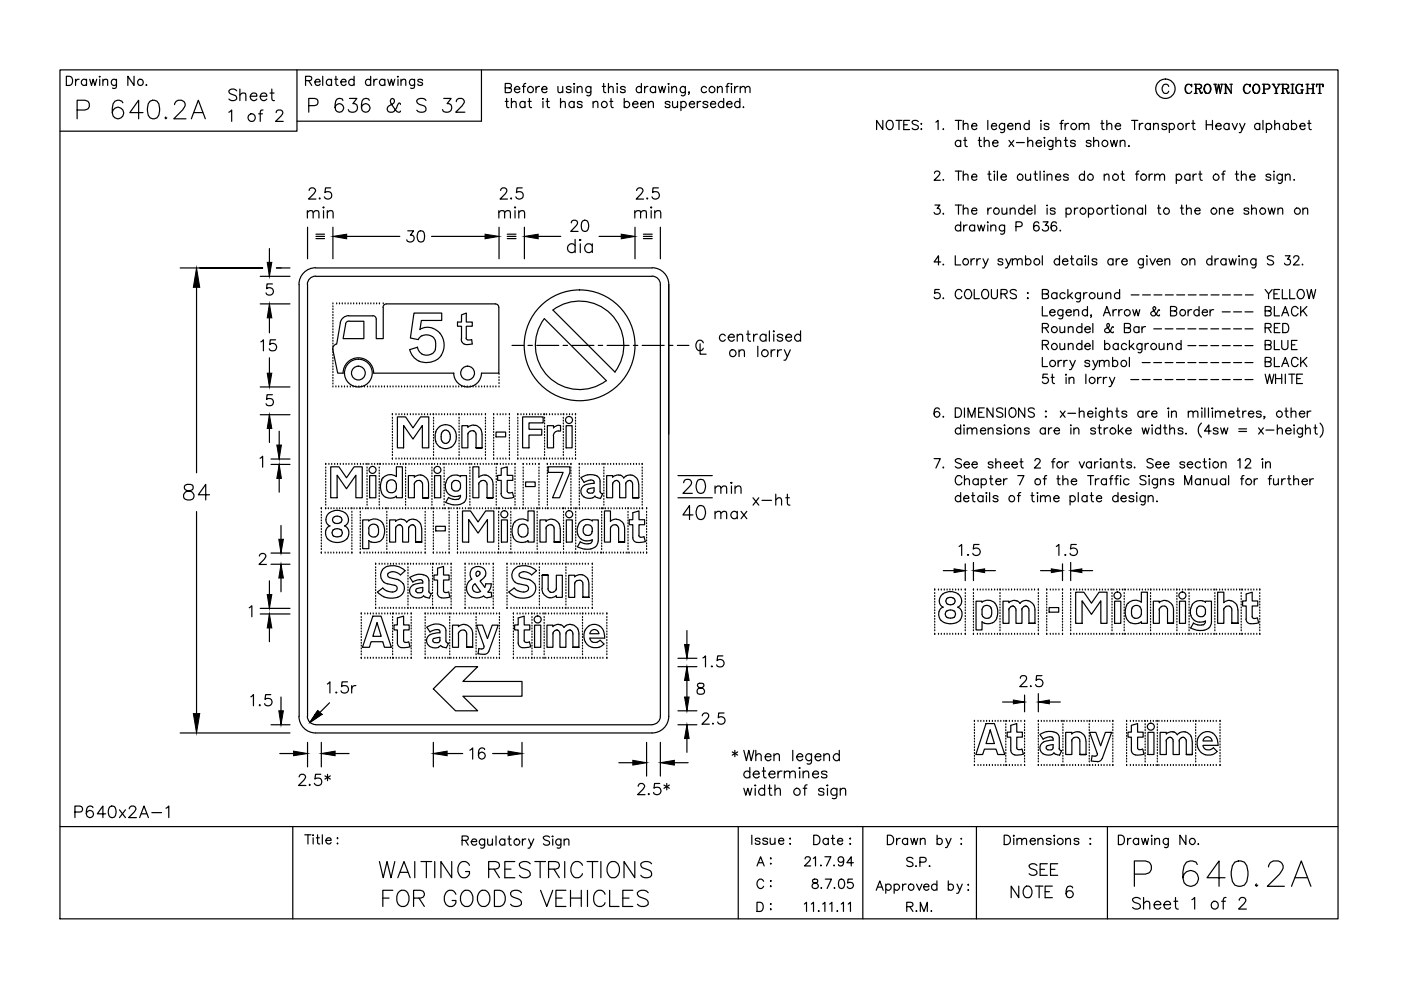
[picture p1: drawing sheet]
<svg xmlns="http://www.w3.org/2000/svg" width="297mm" height="210mm" viewBox="0 0 297 210" stroke-linecap="round" stroke-linejoin="round" font-family="sans-serif">
<g fill="none" stroke="#000" stroke-width=".25">
<path d="M12.7 14.8h271v180h-271zM14.1 16.2h.6a1.02 1.02 0 0 1 .7 .9 1.02 1.02 0 0 1-.7 1h-.6zM16 16.8v1.3M16.8 16.8a.64 .64 0 0 0-.8 .6M18.3 17.1a.61 .61 0 0 0-.9-.1 .61 .61 0 0 0 0 .9 .61 .61 0 0 0 .9-.1M18.3 16.8v1.3M19 16.8l.4 1.3 .3-1.3 .4 1.3 .4-1.3M21.1 16.8v1.3M21.1 16.2l.2 .1h-.2zM21.8 17.2l.5-.4 .4 .1 .1 1.2M21.8 16.8v1.3M24.7 16.8l-.1 1.8-.3 .2-.5-.1"/>
<path d="M24.7 17.1a.61 .61 0 0 0-.9-.1 .61 .61 0 0 0 0 .9 .61 .61 0 0 0 .9-.1M28.4 16.2v1.9l-1.3-1.9v1.9M31 17.9l-.1 .1h.2M50.2 19.3a.92 .92 0 0 0-.9-.5 .92 .92 0 0 0-.8 .7 1.57 1.57 0 0 0 1.4 .8 .55 .55 0 0 1 0 .9 1.13 1.13 0 0 1-1.4-.2M50.9 18.9v2.4M57.2 19.7h.9M57.6 18.9v2l.1 .3 .5 .1M63 14.8v13h-50.3M64.8 17.1l1.1-.1 .2-.3-.1-.4-.4-.1h-.8v1.9M65.5 17.1l.6 1M66.8 17.4h1.1a.6 .6 0 0 0-.9-.5 .6 .6 0 0 0-.1 .9 .57 .57 0 0 0 1 0M68.4 16.2v1.9"/>
<path d="M70.3 17.1a.61 .61 0 0 0-.9-.1 .61 .61 0 0 0 0 .9 .61 .61 0 0 0 .9-.1M70.3 16.8v1.3M71 16.8h.6M71.2 16.2v1.5l.1 .3 .4 .1M72.3 17.4h1.1a.6 .6 0 0 0-.9-.5 .6 .6 0 0 0-.1 .9 .57 .57 0 0 0 1 0M75.1 17.1a.63 .63 0 0 0-1-.1 .63 .63 0 0 0 0 .9 .63 .63 0 0 0 1-.1M75.1 16.2v1.9M78.6 17.1a.61 .61 0 0 0-.9-.1 .61 .61 0 0 0 0 .9 .61 .61 0 0 0 .9-.1M78.6 16.2v1.9M79.3 16.8v1.3M80 16.8a.58 .58 0 0 0-.7 .6M81.6 17.1a.63 .63 0 0 0-.9-.1 .63 .63 0 0 0 0 .9 .63 .63 0 0 0 .9-.1"/>
<path d="M81.6 16.8v1.3M82.2 16.8l.4 1.3 .4-1.3 .3 1.3 .4-1.3M84.3 16.3h.2zM84.4 16.8v1.3M85 17.2l.5-.4 .5 .1v1.2M85 16.8v1.3M87.9 16.8l-.1 1.8-.3 .2-.4-.1M87.9 17.1a.61 .61 0 0 0-.9-.1 .61 .61 0 0 0 0 .9 .61 .61 0 0 0 .9-.1M89.6 17.1a.57 .57 0 0 0-1 0l.2 .3 .7 .2 .1 .2a.57 .57 0 0 1-1 0M102.1 14.8v10.9h-39.1M107.1 18.6l1.1-.1 .2-.3-.1-.3-.3-.2h-.9v1.9h.9a.51 .51 0 0 0 .4-.5 .51 .51 0 0 0-.4-.5M109.1 18.9h1.1a.62 .62 0 0 0-.9-.5 .62 .62 0 0 0-.2 1 .65 .65 0 0 0 1.1 0"/>
<path d="M110.8 18.3h.6M111.5 17.7l-.4 .1-.1 .3v1.5M113.6 18.3v1.3M114.4 18.3a.72 .72 0 0 0-.8 .6M114.9 18.9h1.1a.55 .55 0 0 0-.6-.6 .55 .55 0 0 0-.5 .6 .61 .61 0 0 0 .3 .7 .61 .61 0 0 0 .8-.2M118.3 18.3l.1 1.3h.4l.5-.3M119.3 18.3v1.3M121.1 18.6a.57 .57 0 0 0-1 0 .9 .9 0 0 0 .9 .5l.1 .3a.62 .62 0 0 1-1 0M121.7 18.3v1.3M121.7 17.7l.1 .1-.1 .1zM122.4 18.7l.5-.4 .4 .2 .1 1.1M122.4 18.3v1.3"/>
<path d="M125.3 18.3v1.6a.51 .51 0 0 1-.3 .4 .51 .51 0 0 1-.6-.1M125.3 18.6a.62 .62 0 0 0-.9 0 .62 .62 0 0 0 0 .9 .62 .62 0 0 0 .9-.1M127.7 18.3h.7M128 17.7v1.6l.1 .3h.4M129 18.7l.5-.4 .4 .2 .1 1.1M129 17.7v1.9M130.9 18.3v1.3M130.9 17.7v.2zM132.6 18.6a.57 .57 0 0 0-1.1 0 .9 .9 0 0 0 1 .5l.1 .3a.62 .62 0 0 1-1.1 0M136 18.6a.62 .62 0 0 0-.9 0 .62 .62 0 0 0 0 .9 .62 .62 0 0 0 .9-.1M136 17.7v1.9M136.7 18.3v1.3"/>
<path d="M137.4 18.3a.65 .65 0 0 0-.7 .6M139 18.6a.64 .64 0 0 0-.9-.1 .64 .64 0 0 0 0 1 .64 .64 0 0 0 .9-.1M139 18.3v1.3M139.6 18.3l.4 1.3 .4-1.3 .3 1.3 .4-1.3M141.7 17.8h.2zM141.8 18.3v1.3M142.4 18.7l.5-.4 .5 .2v1.1M142.4 18.3v1.3M145.3 18.3v1.6a.51 .51 0 0 1-.3 .4 .51 .51 0 0 1-.5-.1M145.3 18.6a.62 .62 0 0 0-.9 0 .62 .62 0 0 0 0 .9 .62 .62 0 0 0 .9-.1M146.1 19.6h-.1h.1l-.1 .4M149.8 18.6a.62 .62 0 0 0-.9 0 .62 .62 0 0 0 0 .9 .62 .62 0 0 0 .9-.1"/>
<path d="M152.1 18.7l.5-.4 .4 .2 .1 1.1M152.1 18.3v1.3M153.9 18.3h.6M154.6 17.7l-.3 .1-.1 .3v1.5M155 17.8h.2zM155.1 18.3v1.3M155.8 18.3v1.3M156.5 18.3a.65 .65 0 0 0-.7 .6M156.9 18.7l.5-.4 .5 .2 .1 1.1M156.9 18.3v1.3M158 18.7l.5-.4 .4 .2 .1 1.1M247.8 18.3a.72 .72 0 0 0-.8-.4 .72 .72 0 0 0-.6 .7v.5a.72 .72 0 0 0 .6 .7 .72 .72 0 0 0 .8-.5"/>
<path d="M251.9 17.9a1.11 1.11 0 0 0 0 1.9M252.6 18.1l.1 .3v-.5l-.1 .2a.75 .75 0 0 0-.8-.2 .75 .75 0 0 0-.5 .7 .86 .86 0 0 0 .1 .9 .86 .86 0 0 0 1 .2l.3-.4M253.2 17.9h1.1l.4 .1 .1 .4-.2 .3-1 .1M253.2 19.8h.6M253.5 17.9v1.9M253.6 17.9v1.9M254.1 18.8l.2 .2 .3 .6h.3M254.2 18.9l.4 .9h.2l.1-.3M254.3 17.9l.4 .3-.2 .5-.2 .1M255.9 17.9a1 1 0 0 0-.7 1 1 1 0 0 0 .9 .9 1 1 0 0 0 .7-1 1 1 0 0 0-.9-.9 1.13 1.13 0 0 0 0 1.9M256.1 17.9a1.13 1.13 0 0 1 0 1.9M257.3 17.9h.7"/>
<path d="M257.6 17.9l.4 1.9 .3-1.9 .4 1.9 .4-1.9M257.7 17.9l.3 1.4M258.4 17.9l.3 1.4M258.8 17.9h.5M259.6 19.8h.5M259.6 17.9h.3M259.8 17.9v1.9M260.7 17.9h.6M261 19.6l-1.1-1.7v1.9M261 17.9v1.9l-1.1-1.8M264.3 17.9a1.11 1.11 0 0 0 0 1.9M264.9 18.1l.2 .3v-.5l-.2 .2a.75 .75 0 0 0-.8-.2 .75 .75 0 0 0-.5 .7v.5a.75 .75 0 0 0 .6 .7 .75 .75 0 0 0 .9-.5"/>
<path d="M266.2 17.9a1.01 1.01 0 0 0-.6 1 1.01 1.01 0 0 0 .9 .9 1.01 1.01 0 0 0 .6-1 1.01 1.01 0 0 0-.9-.9 1.13 1.13 0 0 0 0 1.9M266.5 17.9a1.13 1.13 0 0 1 0 1.9M267.6 17.9h1.2a.51 .51 0 0 1 .5 .5 .51 .51 0 0 1-.5 .5h-.8M267.6 19.8h.7M267.9 17.9v1.9M268 17.9v1.9M268.8 17.9l.3 .3-.1 .5-.2 .2M269.7 17.9h.6M269.9 17.9l.6 1v.9M270 17.9l.7 1v.9M270.3 19.8h.6M270.9 17.9h.6"/>
<path d="M271.3 17.9l-.6 1M271.7 17.9h1.1l.3 .1 .1 .4-.1 .3-1.1 .1M271.7 19.8h.6M271.9 17.9v1.9M272 17.9v1.9M272.5 18.8l.3 .2 .3 .6h.2M272.7 18.9l.4 .9h.1l.1-.3M272.8 17.9l.3 .3-.1 .5-.2 .1M273.7 19.8h.7M273.7 17.9h.7M274 17.9v1.9M274.1 17.9v1.9"/>
<path d="M275.4 17.9a1.11 1.11 0 0 0 0 1.9M275.8 19.1h.6M276 18.1l.1 .3v-.5l-.1 .2a.75 .75 0 0 0-.8-.2 .75 .75 0 0 0-.5 .7l.1 .7a.66 .66 0 0 0 .6 .5 .66 .66 0 0 0 .6-.3M276 19.1v.7M276.1 19.1v.7M276.9 19.8h.6M276.9 17.9h.6M277.2 17.9v1.9M277.3 17.9v1.9M277.3 18.8h1.1M278.1 19.8h.6M278.1 17.9h.6"/>
<path d="M278.4 17.9v1.9M279.2 17.9l-.1 .5v-.5h1.4v.5l-.1-.5M279.5 19.8h.6M279.8 17.9v1.9M16.4 23.3h1.6l.6-.2a1.06 1.06 0 0 0 .3-1.1 1.06 1.06 0 0 0-.9-.7h-1.6v3.9M26 21.8a1.14 1.14 0 0 0-1.1-.6 1.14 1.14 0 0 0-.9 .8 2.84 2.84 0 0 0 .4 3 1.21 1.21 0 0 0 1.7-.6 1.21 1.21 0 0 0-.8-1.6 1.21 1.21 0 0 0-1.5 1.1M30.3 23.9h-2.8l1.9-2.6v3.9M31.8 21.5a1.23 1.23 0 0 1 1.9 .5 3.3 3.3 0 0 1-.4 3 1.23 1.23 0 0 1-1.9-.6 3.3 3.3 0 0 1 .4-2.9zM35.2 24.8l-.2 .2 .2 .2 .2-.2M37 22.2a1.07 1.07 0 0 1 .8-.9h.7a.95 .95 0 0 1 .6 1.4l-.4 .6-1.9 1.9h2.6M40.6 25.2l1.5-3.9 1.4 3.9M41.1 23.9h1.9"/>
<path d="M48.5 23.8l.6-.5v2.4M50.9 20.2a.86 .86 0 0 1 1.1-.4l.1 1.5M53.1 20.4h1.4a.75 .75 0 0 0-1.1-.6 .75 .75 0 0 0-.2 1.2 .74 .74 0 0 0 1.3 0M54.8 24.1h.8M55.2 20.4h1.4a.75 .75 0 0 0-1.1-.6 .75 .75 0 0 0-.2 1.2 .74 .74 0 0 0 1.3 0M55.8 23.3l-.5 .1-.1 .4v1.9M58.6 23.9v-.4a.86 .86 0 0 1 1.2 0l.2 .3-.2 .5-1.4 1.4h1.6M65.5 22.4l1.6-.1a.77 .77 0 0 0 .3-.9 .77 .77 0 0 0-.7-.5h-1.2v2.9M70.1 39.8h-1.1l-.1 1.1a.83 .83 0 0 1 1.2 0 .83 .83 0 0 1-.1 1.2 .83 .83 0 0 1-1.2-.4M72.7 21.3a.85 .85 0 0 0-1.2-.3 2.28 2.28 0 0 0 0 2.7 .91 .91 0 0 0 1.3-.5 .91 .91 0 0 0-.6-1.2 .91 .91 0 0 0-1.2 .8M74.1 20.9h1.6l-.9 1.1a.94 .94 0 0 1 1 1.1 .94 .94 0 0 1-1.3 .7l-.4-.1-.3-.5M78.3 21.3a.85 .85 0 0 0-1.2-.3 2.28 2.28 0 0 0 0 2.7 .91 .91 0 0 0 1.3-.5 .91 .91 0 0 0-.6-1.2 .91 .91 0 0 0-1.2 .8"/>
<path d="M84.9 22.1v-.1l-.3-.2-.3 .5a1.67 1.67 0 0 1-1.7 1.5 .72 .72 0 0 1-.5-.6 .72 .72 0 0 1 .3-.7l.9-.5a.6 .6 0 0 0 .3-.6 .6 .6 0 0 0-.4-.5l-.3 .1a1.12 1.12 0 0 0 .3 1.4l1 1.3 .5 .1 .2-.3M90.3 21.3a1.26 1.26 0 0 0-1.9 0 .75 .75 0 0 0 .5 .8l.9 .3a.74 .74 0 0 1 .3 1.3 1.4 1.4 0 0 1-1.7-.3M94.1 20.9h1.5l-.8 1.1a.94 .94 0 0 1 1 1.1 .94 .94 0 0 1-1.3 .7l-.4-.1-.3-.5M96.7 21.5a.65 .65 0 0 1 .6-.6h.6a.7 .7 0 0 1 .4 1.1l-1.7 1.8h2M107.1 21.5h.7M107.4 20.9v1.5l.1 .3 .4 .1M108.4 21.9l.5-.4 .5 .1v1.2M108.4 20.9v1.9M110.7 39.8h-1.1l-.1 1.1a.83 .83 0 0 1 1.2 0 .83 .83 0 0 1-.1 1.2 .83 .83 0 0 1-1.2-.4M111.3 21.8a.61 .61 0 0 0-.9-.1 .61 .61 0 0 0 0 .9 .61 .61 0 0 0 .9-.1M111.3 21.5v1.3M111.9 21.5h.7"/>
<path d="M112.2 20.9v1.5l.1 .3 .4 .1M115.1 21.5v1.3M115.1 20.9v.1zM115.8 21.5h.6M116.1 20.9v1.5v.3l.4 .1M118.8 21.9l.5-.4 .5 .1 .1 1.2M118.8 20.9v1.9M121.7 21.8a.61 .61 0 0 0-.9-.1 .61 .61 0 0 0 0 .9 .61 .61 0 0 0 .9-.1M121.7 21.5v1.3M123.4 21.8a.57 .57 0 0 0-1 0l.3 .3 .6 .2 .1 .2a.57 .57 0 0 1-1 0M125.7 21.9l.5-.4 .5 .1 .1 1.2M125.7 21.5v1.3"/>
<path d="M129.3 21.5h.6M129.6 20.9v1.5l.1 .3 .3 .1M132.3 21.8a.63 .63 0 0 1 1-.1 .63 .63 0 0 1 0 .9 .63 .63 0 0 1-1-.1M132.3 20.9v1.9M134.1 22.1h1.2a.61 .61 0 0 0-.9-.5 .61 .61 0 0 0-.2 .9 .6 .6 0 0 0 1.1 0M135.8 22.1h1.1a.6 .6 0 0 0-.8-.5 .6 .6 0 0 0-.2 .9 .57 .57 0 0 0 1 0M137.5 21.9l.4-.4 .5 .1 .1 1.2M137.5 21.5v1.3M139.6 39.8h-1.2v1.1a.83 .83 0 0 1 1.2 0 .83 .83 0 0 1-.2 1.2 .83 .83 0 0 1-1.2-.4M142 21.8a.57 .57 0 0 0-1 0l.1 .2 .9 .3v.2a.57 .57 0 0 1-1 0M142.6 21.5l.1 1.2 .5 .1 .5-.4M143.7 21.5v1.3"/>
<path d="M144.4 21.8a.63 .63 0 0 1 .9-.1 .63 .63 0 0 1 0 .9 .63 .63 0 0 1-.9-.1M144.4 21.5v2M146.1 22.1h1.1v-.2a.64 .64 0 0 0-1-.1 .64 .64 0 0 0 .4 1h.3l.3-.3M147.8 21.5v1.3M148.6 21.5a.58 .58 0 0 0-.8 .6M150.1 21.8a.6 .6 0 0 0-1.1 0l1 .5 .1 .2a.6 .6 0 0 1-1.1 0M150.6 22.1h1.1a.6 .6 0 0 0-.8-.5 .6 .6 0 0 0-.2 .9 .57 .57 0 0 0 1 0M153.4 21.8a.63 .63 0 0 0-.9-.1 .63 .63 0 0 0 0 .9 .63 .63 0 0 0 .9-.1M153.4 20.9v1.9M154.1 22.1h1.1a.61 .61 0 0 0-.8-.5 .61 .61 0 0 0-.2 .9 .6 .6 0 0 0 1 0M156.9 21.8a.61 .61 0 0 0-.9-.1 .61 .61 0 0 0 0 .9 .61 .61 0 0 0 .9-.1M156.9 20.9v1.9"/>
<path d="M157.6 22.6v.2l.1-.1M187.2 25.5v2l-1.3-2v2M188.3 25.6a.89 .89 0 0 1 1 .3 .89 .89 0 0 1 0 1.1 .72 .72 0 0 1-.8 .5 .72 .72 0 0 1-.6-.8 1.13 1.13 0 0 1 .4-1.1zM190 25.5h1.2M190.6 25.5v2M191.6 26.5h.8M192.8 25.5h-1.2v2h1.2M194.7 25.8a.75 .75 0 0 0-1.3 .2l.4 .4 .5 .1a.48 .48 0 0 1 .4 .7 .84 .84 0 0 1-1.3 0M195.3 26.2h.1l-.1 .2zM195.3 27.4h.1zM198.1 36.7l.1-.3 .3-.1 .7 .1a.56 .56 0 0 1-.2 .9l-1 .9h1.4M198.4 25.9l.5-.4v2"/>
<path d="M200 27.3v.2l.1-.1M200 38.1h-.1h.2M202.5 25.5h1.3M202.5 36.3h1.3M203.2 25.5v2M203.2 36.3v1.9M203.7 30.1a.63 .63 0 0 0-1-.2 .63 .63 0 0 0 0 1 .63 .63 0 0 0 1-.1M203.7 29.8v1.3M204.2 26.5l.5-.3h.5v1.3M204.2 37.3l.5-.4 .5 .1v1.2M204.2 25.5v2M204.2 36.3v1.9"/>
<path d="M204.3 29.8h.6M204.6 29.1v1.6l.1 .3 .4 .1M206 26.7h1.1a.6 .6 0 0 0-.8-.5 .6 .6 0 0 0-.2 1 .57 .57 0 0 0 1 0M206 37.5h1.1a.55 .55 0 0 0-.5-.6 .55 .55 0 0 0-.6 .6 .61 .61 0 0 0 .4 .7 .61 .61 0 0 0 .7-.2M207.4 29.8h.6M207.7 29.1v1.6v.3l.4 .1M208.7 30.1l.4-.3h.5l.1 1.3M208.7 29.1v2M209.4 25.5v2M209.4 36.9h.7M209.7 36.3v1.5l.1 .3 .4 .1M210.2 26.7h1.1a.6 .6 0 0 0-.8-.5 .6 .6 0 0 0-.2 1 .57 .57 0 0 0 1 0"/>
<path d="M210.5 30.3h1.1a.61 .61 0 0 0-.9-.5 .61 .61 0 0 0-.2 1 .6 .6 0 0 0 1.1 0M210.7 36.4h.2zM210.8 36.9v1.3M211.5 36.3v1.9M212.2 37.5h1.2a.62 .62 0 0 0-.9-.5 .62 .62 0 0 0-.2 1 .65 .65 0 0 0 1.1 0M213 26.2v1.4a.53 .53 0 0 1-.9 .4M213 26.5a.63 .63 0 0 0-.9-.2 .63 .63 0 0 0 0 1 .63 .63 0 0 0 .9-.1M213.6 26.7h1.2a.61 .61 0 0 0-.9-.5 .61 .61 0 0 0-.2 1 .6 .6 0 0 0 1.1 0M213.9 29.8l1 1.3M214.9 29.8l-1 1.3M215.3 26.5l.5-.3h.5v1.3M215.3 26.2v1.3"/>
<path d="M215.5 30.2h1.7M217.4 36.9l.2 1.2 .4 .1 .5-.4M217.9 30.1l.5-.3h.4l.2 1.3M217.9 29.1v2M218.2 26.5a.61 .61 0 0 0-.9-.1 .61 .61 0 0 0 0 .9 .61 .61 0 0 0 .9-.1M218.2 25.5v2M218.5 36.9v1.3M219.2 36.9h.7M219.5 36.3v1.5l.1 .3 .4 .1M219.7 30.3h1.1a.61 .61 0 0 0-.8-.5 .61 .61 0 0 0-.2 1 .6 .6 0 0 0 1 0M220.5 36.3v1.9M220.7 25.5l.1 .1-.1 .1z"/>
<path d="M220.7 26.2v1.3M221.4 29.2h.1zM221.4 36.3v.1zM221.4 36.9v1.3M221.5 29.8v1.3M222 37.3l.5-.4 .4 .1 .1 1.2M222 36.9v1.3M222.4 26.5a.57 .57 0 0 0-1 0l.1 .1 .8 .3 .1 .3a.57 .57 0 0 1-1 0M223.2 29.8v1.4a.53 .53 0 0 1-.8 .4M223.2 30.1a.63 .63 0 0 0-.9-.2 .63 .63 0 0 0 0 1 .63 .63 0 0 0 .9-.1M223.8 37.5h1.1a.56 .56 0 0 0-.6-.6 .56 .56 0 0 0-.5 .6 .61 .61 0 0 0 .4 .7 .61 .61 0 0 0 .7-.2M223.9 30.1l.4-.3h.5l.1 1.3"/>
<path d="M223.9 29.1v2M224.7 26.2h.7M225.5 25.5l-.4 .1-.1 .3v1.6M225.7 29.8h.6M225.8 26.2v1.3M225.9 29.1v1.6l.1 .3 .4 .1M226.5 37.2a.57 .57 0 0 0-1 0 .9 .9 0 0 0 .9 .5l.1 .3a.62 .62 0 0 1-1 0M226.6 26.2a.64 .64 0 0 0-.8 .5M228 30.1a.57 .57 0 0 0-1 0v.1l.9 .3 .1 .3a.57 .57 0 0 1-1 0M228.8 26.5l.5-.3h.5v1.3M228.8 26.2v1.3M229.8 26.5l.5-.3h.5l.1 1.3"/>
<path d="M229.9 37.2a.62 .62 0 0 0-.9-.1 .62 .62 0 0 0 0 .9 .62 .62 0 0 0 .9 0M229.9 36.3v1.9M231.3 30.1a.57 .57 0 0 0-1 0l.1 .1a.9 .9 0 0 1 .9 .5v.1a.57 .57 0 0 1-1 0M231.9 30.1l.4-.3h.5l.1 1.3M231.9 29.1v2M233.4 26.2h.6M233.7 25.5v1.6v.3l.4 .1M234.1 37.3l.5-.4 .4 .1 .1 1.2M234.1 36.9v1.3M234.7 26.5l.4-.3h.5l.1 1.3M234.7 25.5v2M235.4 29.8l.4 1.3 .4-1.3 .4 1.3 .3-1.3"/>
<path d="M236.4 26.7h1.2a.6 .6 0 0 0-.9-.5 .6 .6 0 0 0-.1 1 .56 .56 0 0 0 .5 .3 .56 .56 0 0 0 .5-.3M237.5 30.1l.5-.3h.4l.1 1.3M237.5 29.8v1.3M237.7 36.9h.6M238 36.3v1.5l.1 .3 .3 .1M239.4 30.9l-.2 .1h.3M239.9 25.5h1.3M240.6 25.5v2M240.8 36.9h.6M241.5 36.3l-.4 .1-.1 .3v1.5M241.6 26.2v1.3M242.3 26.2a.64 .64 0 0 0-.7 .5"/>
<path d="M243.6 36.9v1.3M243.9 26.5a.61 .61 0 0 0-.9-.1 .61 .61 0 0 0 0 .9 .61 .61 0 0 0 .9-.1M243.9 26.2v1.3M244.4 36.9a.65 .65 0 0 0-.8 .6M244.6 26.5l.4-.3h.5l.1 1.3M244.6 26.2v1.3M244.8 37.3l.5-.4 .5 .1 .1 1.2M244.8 36.9v1.3M245.9 37.3l.5-.4 .4 .1 .1 1.2M247.4 26.5a.57 .57 0 0 0-1 0v.1l.9 .3 .1 .3a.57 .57 0 0 1-1 0M247.9 26.5a.61 .61 0 0 1 .9-.1 .61 .61 0 0 1 0 .9 .61 .61 0 0 1-.9-.1M247.9 26.2v1.9"/>
<path d="M249.4 37.2a.64 .64 0 0 1 .9-.1 .64 .64 0 0 1 0 1 .64 .64 0 0 1-.9-.1M249.4 36.9v2M251.5 26.2v1.3M252.2 26.2a.58 .58 0 0 0-.7 .5M252.3 37.2a.62 .62 0 0 0-.9-.1 .62 .62 0 0 0 0 .9 .62 .62 0 0 0 .9 0M252.3 36.9v1.3M252.7 26.2h.6M253 25.5v1.6v.3l.4 .1M253 36.9v1.3M253.7 36.9a.65 .65 0 0 0-.7 .6M254.1 36.9h.7M254.4 36.3v1.5l.1 .3 .4 .1"/>
<path d="M255.7 26.5h1.4M255.7 25.5v2M257.1 25.5v2M257.8 26.7h1.1a.61 .61 0 0 0-.8-.5 .61 .61 0 0 0-.2 1 .6 .6 0 0 0 1 0M259 36.9h.6M259.8 36.3l-.4 .1-.1 .3v1.5M260.6 26.5a.61 .61 0 0 0-.9-.1 .61 .61 0 0 0 0 .9 .61 .61 0 0 0 .9-.1M260.6 26.2v1.3M261.3 26.2l.5 1.3 .6-1.3M261.9 36.9h.7M262.2 36.3v1.5l.1 .3 .4 .1M262.8 26.2l.6 1.3 .6-1.3"/>
<path d="M263.2 37.3l.5-.4 .4 .1 .1 1.2M263.2 36.3v1.9M263.4 27.5l-.4 .6h-.3M265 37.5h1.1a.55 .55 0 0 0-.6-.6 .55 .55 0 0 0-.5 .6 .61 .61 0 0 0 .3 .7 .61 .61 0 0 0 .8-.2M267.1 26.5a.61 .61 0 0 0-.9-.1 .61 .61 0 0 0 0 .9 .61 .61 0 0 0 .9-.1M267.1 26.2v1.3M267.8 25.5v2M268.5 26.5a.63 .63 0 0 1 .9-.2 .63 .63 0 0 1 0 1 .63 .63 0 0 1-.9-.1M268.5 26.2v1.9M269.4 37.2a.56 .56 0 0 0-.5-.3 .56 .56 0 0 0-.5 .3l.3 .3 .5 .1a.33 .33 0 0 1 .1 .5 .7 .7 0 0 1-.9-.1M270.1 36.9v1.3M270.1 36.3v.1z"/>
<path d="M270.3 26.5l.4-.3h.5l.1 1.3M270.3 25.5v2M271.9 36.9v1.5a.54 .54 0 0 1-.9 .4M271.9 37.2a.64 .64 0 0 0-1-.1 .64 .64 0 0 0 0 1 .64 .64 0 0 0 1-.1M272.5 37.3l.5-.4 .4 .1 .1 1.2M272.5 36.9v1.3M273.1 26.5a.61 .61 0 0 0-.9-.1 .61 .61 0 0 0 0 .9 .61 .61 0 0 0 .9-.1M273.1 26.2v1.3M273.8 26.5a.61 .61 0 0 1 .9-.1 .61 .61 0 0 1 0 .9 .61 .61 0 0 1-.9-.1M273.8 25.5v2M274.4 38.1h-.1h.2M275.6 26.7h1.1a.6 .6 0 0 0-.8-.5 .6 .6 0 0 0-.2 1 .57 .57 0 0 0 1 0"/>
<path d="M277.3 26.2h.6M277.6 25.5v1.6v.3l.4 .1M38.2 56.8h17.5h-13.3M55.2 58.6h6.3M57.1 52.7v5.9M61.5 56.8h-2.9M65.2 45.1l.5-.4h.6l.1 1.5M65.2 44.7v1.5M65.2 48.2v6.7M65.5 40.4l.1-.3 .4-.3 .6 .2a.48 .48 0 0 1 .2 .7l-1.4 1.5h1.6M66.4 45.1l.5-.4h.6l.1 1.5M66.9 56.8a3.5 3.5 0 0 0-3.5 3.5"/>
<path d="M66.9 56.8h71.4M67 49.7h1.8M67 50.1h1.8M67 50.6h1.8M67.8 42l-.1 .1 .1 .1 .1-.1M68.6 44.7v1.5M68.6 43.9l.1 .1-.1 .1zM69.4 45.1l.5-.4h.6l.1 1.5M69.4 44.7v1.5M70.6 48.2v6.7M72.5 50.1h12.3M86.5 48.9h1.2l-.7 1a.75 .75 0 0 1 .8 .8 .75 .75 0 0 1-1 .6l-.5-.2-.1-.3"/>
<path d="M88.8 49.1a.75 .75 0 0 1 1.1 .3 2.21 2.21 0 0 1-.2 1.8 .75 .75 0 0 1-1.1-.4 1.85 1.85 0 0 1 .2-1.7zM91.5 50.1h12.3M105.8 45.1a.8 .8 0 0 1 1.1-.4l.1 1.5M105.8 44.7v1.5M105.8 48.2v6.7M106.1 40.4l.1-.3 .4-.3h.4l.4 .3a.78 .78 0 0 1-.2 1l-1.2 1.1h1.6M107 45.1a.8 .8 0 0 1 1.1-.4l.1 1.5M107.5 49.7h1.9M107.5 50.1h1.9M107.5 50.6h1.9M108.4 42l-.1 .1 .1 .1 .1-.1M109.2 44.7v1.5"/>
<path d="M109.2 43.9l.1 .1-.1 .1zM110 45.1l.5-.4h.6l.1 1.5M110 44.7v1.5M111.2 48.2v6.7M113.1 50.1h5.8M121.1 47.2l.2-.4 .7-.1a.56 .56 0 0 1 .4 .9l-1.4 1.5h1.6M121.9 52.1a.9 .9 0 0 0-1.3-.1 .9 .9 0 0 0 0 1.3 .9 .9 0 0 0 1.3-.1M121.9 50.8v2.8M122.9 50.9l.1-.1 .2 .1-.2 .1zM123 51.7v1.9M123.6 46.8a.72 .72 0 0 1 1.1 .4 1.2 1.2 0 0 1-.8 1.9 1.05 1.05 0 0 1-.7-1.4l.1-.5zM125.6 52.1a.9 .9 0 0 0-1.4-.1 .9 .9 0 0 0 0 1.3 .9 .9 0 0 0 1.4-.1"/>
<path d="M125.6 51.7v1.9M127 50.1h5.7M134.6 45.1a.83 .83 0 0 1 1.1-.4l.1 1.5M134.6 44.7v1.5M134.6 48.2v6.7M135 40.4v-.1a.75 .75 0 0 1 1.1-.3 .51 .51 0 0 1 .1 .7l-1.3 1.5h1.6M135.8 45.1a.83 .83 0 0 1 1.2-.4v1.5M136.4 49.7h1.9M136.4 50.1h1.9M136.4 50.6h1.9M137.2 42v.2l.1-.1M138.1 44.7v1.5"/>
<path d="M138.1 43.9l.1 .1-.1 .1-.2-.1zM138.3 56.8a3.5 3.5 0 0 1 3.5 3.5v91.6M138.3 58.5a1.76 1.76 0 0 1 1.7 1.8v91.6M138.3 58.6l-71.4-.1a1.76 1.76 0 0 0-1.7 1.8M138.8 45.1a.85 .85 0 0 1 1.2-.4l.1 1.5M138.8 44.7v1.5M140 48.2v6.7M198.2 43.5h1.1l-.6 .7a.66 .66 0 0 1 .6 .6 .66 .66 0 0 1-.5 .7 .66 .66 0 0 1-.8-.5M199.4 55.5h-1.4l1-1.3v2M200 45.2l-.1 .1h.2M200 56l-.1 .1h.2M202.5 43.5h1.3"/>
<path d="M202.5 54.2v2h1.2M203.2 43.5v1.9M203.7 48a.64 .64 0 0 0-1-.1 .64 .64 0 0 0 0 .9 .64 .64 0 0 0 1-.1M203.7 47v2M204.2 44.5l.5-.4 .5 .1v1.2M204.2 43.5v1.9M204.3 47.7v1.3M205.1 47.7a.64 .64 0 0 0-.8 .6M205.9 54.9v1.3M206 44.7h1.1a.6 .6 0 0 0-.8-.5 .6 .6 0 0 0-.2 .9 .57 .57 0 0 0 1 0M206.6 54.9a.64 .64 0 0 0-.7 .5M206.6 48a.62 .62 0 0 0-.9-.1 .62 .62 0 0 0 0 .9 .62 .62 0 0 0 .9-.1"/>
<path d="M206.6 47.7v1.3M207.1 54.9v1.3M207.3 47.7l.4 1.3 .3-1.3 .4 1.3 .4-1.3M207.9 54.9a.64 .64 0 0 0-.8 .5M208.4 54.9l.6 1.3 .5-1.3M209 56.2l-.4 .6h-.3M209.4 44.1v1.3M209.4 47v.2zM209.4 47.7v1.3M210.1 48l.4-.3 .5 .1 .1 1.2M210.1 47.7v1.3M210.2 44.1a.64 .64 0 0 0-.8 .6"/>
<path d="M212.4 44.1l.1 1.2 .5 .1 .5-.4M212.6 55.2a.57 .57 0 0 0-1 0l.1 .1 .8 .3 .1 .3a.57 .57 0 0 1-1 0M213 47.7v1.5a.53 .53 0 0 1-.9 .4M213 48a.64 .64 0 0 0-.9-.1 .64 .64 0 0 0 0 .9 .64 .64 0 0 0 .9-.1M213.2 54.9l.6 1.3 .6-1.3M213.5 44.1v1.3M213.8 56.2l-.3 .6h-.3M214.2 44.5l.4-.4 .5 .1 .1 1.2M214.2 44.1v1.3M214.6 55.2l.5-.3h.5l.1 1.3M214.6 54.9v1.3M215.4 48h.9l.3-.1a.53 .53 0 0 0-.3-.9h-.9v2"/>
<path d="M215.7 55.2l.5-.3h.4l.1 1.3M217.1 44.4a.63 .63 0 0 0-.9-.1 .63 .63 0 0 0 0 .9 .63 .63 0 0 0 .9-.1M217.1 43.5v1.9M217.4 55.2a.63 .63 0 0 1 1-.2 .63 .63 0 0 1 0 1 .63 .63 0 0 1-1-.1M217.4 54.2v2M217.7 44.7h1.1v-.2a.64 .64 0 0 0-1.1-.1 .64 .64 0 0 0 .5 1h.3l.3-.3M219.4 43.5v1.9M220.2 47.3a.53 .53 0 0 0-.8-.2 1.46 1.46 0 0 0 0 1.8 .61 .61 0 0 0 .9-.3 .61 .61 0 0 0-.4-.8 .61 .61 0 0 0-.8 .5M221 54.2v2M221.2 47h1l-.6 .8a.62 .62 0 0 1 .7 .7 .62 .62 0 0 1-.8 .5l-.5-.4M222 43.5v.1zM222 44.1v1.3"/>
<path d="M223.7 44.4a.57 .57 0 0 0-1 0l.1 .2 .8 .3 .1 .2a.57 .57 0 0 1-1 0M224 47.3a.53 .53 0 0 0-.8-.2 1.46 1.46 0 0 0 0 1.8 .61 .61 0 0 0 .8-.3 .61 .61 0 0 0-.4-.8 .61 .61 0 0 0-.7 .5M224.6 55.2a.63 .63 0 0 0-.9-.2 .63 .63 0 0 0 0 1 .63 .63 0 0 0 .9-.1M224.6 54.2v2M224.8 48.8l-.1 .1h.2M225.3 55.4h1.1a.61 .61 0 0 0-.8-.5 .61 .61 0 0 0-.2 1 .6 .6 0 0 0 1 0M226 44.4a.61 .61 0 0 1 .9-.1 .61 .61 0 0 1 0 .9 .61 .61 0 0 1-.9-.1M226 44.1v2M227 54.9h.6M227.2 54.2v1.6l.1 .3 .4 .1M227.8 44.1v1.3M228.5 44.1a.58 .58 0 0 0-.7 .6"/>
<path d="M229.4 55.2a.61 .61 0 0 0-.9-.1 .61 .61 0 0 0 0 .9 .61 .61 0 0 0 .9-.1M229.4 54.9v1.3M230 54.3h.2zM230.1 54.9v1.3M230.8 44.4a.61 .61 0 0 1 .9-.1 .61 .61 0 0 1 0 .9 .61 .61 0 0 1-.9-.1M230.8 44.1v2M230.8 54.2v2M232.6 55.2a.57 .57 0 0 0-1.1 0l.1 .1 .9 .3 .1 .3a.57 .57 0 0 1-1.1 0M234.3 44.1v1.3M235 44.1a.58 .58 0 0 0-.7 .6M235.5 44.1h.7M235.8 43.5v1.5l.1 .3 .4 .1"/>
<path d="M236 55.2a.61 .61 0 0 0-.9-.1 .61 .61 0 0 0 0 .9 .61 .61 0 0 0 .9-.1M236 54.9v1.3M236.7 54.9v1.3M236.8 43.6h.2zM236.9 44.1v1.3M237.4 54.9a.58 .58 0 0 0-.7 .5M237.8 55.4h1.2a.6 .6 0 0 0-.9-.5 .6 .6 0 0 0-.1 1 .56 .56 0 0 0 .5 .3 .56 .56 0 0 0 .5-.3M239.4 44.5l.4-.4 .5 .1 .1 1.2M239.4 44.1v1.3M242.2 44.4a.63 .63 0 0 0-.9-.1 .63 .63 0 0 0 0 .9 .63 .63 0 0 0 .9-.1M242.2 44.1v1.3M242.4 54.9l-.1 1.7-.3 .2-.4-.1"/>
<path d="M242.4 55.2a.61 .61 0 0 0-.9-.1 .61 .61 0 0 0 0 .9 .61 .61 0 0 0 .9-.1M242.9 43.5v1.9M243.2 54.2v.2zM243.2 54.9v1.3M243.8 54.9l.6 1.3 .6-1.3M245.3 55.4h1.1a.6 .6 0 0 0-.8-.5 .6 .6 0 0 0-.2 1 .56 .56 0 0 0 .5 .3 .56 .56 0 0 0 .5-.3M245.4 44.1h.7M245.7 43.5v1.5l.1 .3 .3 .1M247 55.2l.5-.3h.4l.1 1.3M247 54.9v1.3M250.2 44.1h.7M250.5 43.5v1.5l.1 .3 .4 .1"/>
<path d="M251.6 44.5l.4-.4 .5 .1 .1 1.2M251.6 43.5v1.9M252.3 55.2l.4-.3h.5l.1 1.3M252.3 54.9v1.3M253.3 44.7h1.1a.6 .6 0 0 0-.8-.5 .6 .6 0 0 0-.2 .9 .57 .57 0 0 0 1 0M256.9 55.2a.61 .61 0 0 0-.9-.1 .61 .61 0 0 0 0 .9 .61 .61 0 0 0 .9-.1M256.9 54.2v2M257.6 54.9v1.3M258.3 54.9a.58 .58 0 0 0-.7 .5M258.5 44.5l.5-.4 .5 .1 .1 1.2M258.5 44.1v1.3M259.9 55.2a.63 .63 0 0 0-.9-.2 .63 .63 0 0 0 0 1 .63 .63 0 0 0 .9-.1"/>
<path d="M259.9 54.9v1.3M260.3 44.7h1.1a.6 .6 0 0 0-.8-.5 .6 .6 0 0 0-.2 .9 .57 .57 0 0 0 1 0M260.6 54.9l.4 1.3 .3-1.3 .4 1.3 .4-1.3M262.7 54.9v1.3M262.7 54.2v.2zM263.4 55.2l.4-.3h.5l.1 1.3M263.4 54.9v1.3M264.8 44.4a.56 .56 0 0 0-.5-.3 .56 .56 0 0 0-.5 .3v.2a.9 .9 0 0 1 1 .4v.1a.56 .56 0 0 1-.5 .3 .56 .56 0 0 1-.5-.3M265.4 44.5l.4-.4 .5 .1 .1 1.2M265.4 43.5v1.9M266.3 54.9l-.1 1.7-.3 .2-.5-.1M266.3 55.2a.63 .63 0 0 0-.9-.2 .63 .63 0 0 0 0 1 .63 .63 0 0 0 .9-.1"/>
<path d="M268.9 44.1l.4 1.3 .3-1.3 .4 1.3 .4-1.3M270 54.5a.75 .75 0 0 0-1.3 .2l.4 .4 .7 .2 .2 .6a.84 .84 0 0 1-1.3 0M270.9 44.5l.5-.4 .5 .1 .1 1.2M270.9 44.1v1.3M272.5 54.2h1l-.5 .7a.64 .64 0 0 1 .5 1.1 .64 .64 0 0 1-1.2-.2M274.3 54.7l.1-.3 .3-.2 .6 .2a.66 .66 0 0 1-.2 .8l-.9 1h1.3M276.2 56l-.1 .1h.1M276.2 44.5l.5-.4 .5 .1 .1 1.2M276.2 44.1v1.3M41.7 60.9v39.3M55.2 64.4h6.3M55.3 72.5l.6-.4v2.3"/>
<path d="M57.1 65.4v5.2M57.1 75.9v5.4M57.8 60.2h-1.2l-.1 1a.83 .83 0 0 1 1.3 0 .83 .83 0 0 1-.2 1.3 .83 .83 0 0 1-1.2-.4M58.4 72.1h-1.1l-.1 1a.82 .82 0 0 1 1.3 0 .82 .82 0 0 1-.2 1.2 .82 .82 0 0 1-1.2-.3M63.4 60.3v91.6M65.2 60.3v91.6M70.6 79.6h.1M70.6 79h.1M70.6 78.4h.1M70.6 77.8h.1M70.6 77.2h.1M70.6 76.6h.1"/>
<path d="M70.6 76h.1M70.6 75.4h.1M70.6 74.8h.1M70.6 74.2h.1M70.6 73.5h.1M70.6 72.9h.1M70.6 72.3h.1M70.6 71.8h.1M70.6 71.1h.1M70.6 70.5h.1M70.6 69.9h.1M70.6 69.3h.1"/>
<path d="M70.6 68.7h.1M70.6 68.1h.1M70.6 67.5h.1M70.6 66.9h.1M70.6 66.3h.1M70.6 65.7h.1M70.6 65.1h.1M70.6 64.4h.1M70.6 74.2l1 4.9h1.2M71.4 72.9a1.08 1.08 0 0 0-.8 1.3M71.4 64.4h.1M72 64.4h.1"/>
<path d="M72.2 68.5l-.8 4.4M72.6 64.4h.1M73.2 64.4h.1M73.8 64.4h.1M73.9 66.9a1.84 1.84 0 0 0-1.8 1.6M74 68.1a.74 .74 0 0 0-.7 .6M74 68.1h3.1v3.7h-4.4l.6-3.1M74.4 64.4h.1M75 64.4h.1M75.6 64.4h.1M76.2 64.4h.1M76.8 64.4h.1"/>
<path d="M77.4 64.4h.1M78 64.4h.1M78.6 64.4h.1M79.2 79.1h17M79.2 79.1a3.2 3.2 0 0 0-3.2-3.2 3.2 3.2 0 0 0-3.3 3.2M79.3 64.4h.1M79.9 64.4h.1M80.4 64.4h.1M81.3 64.4h.1M81.3 65.2v6.6h-1.5v-4.1a.74 .74 0 0 0-.8-.8l-5 .1M89 69.9l.3-2h4.4v-1.5h-5.9l-.8 5.3 1.7 .3M89.4 71.2a2.01 2.01 0 0 1 2.3 .2 2.01 2.01 0 0 1 .7 2.2l-.1 .4"/>
<path d="M89.4 71.2l-.7 .8M91.8 69.6l-1.4-.2-1.4 .5M91.8 69.6a3.8 3.8 0 0 1 1.4 6.2 3.8 3.8 0 0 1-6.2-1.2l-.1-.5 1.6-.5 .2 .7 .8 .7M92.3 74.1a1.96 1.96 0 0 1-2.9 1M96.2 79.1a2.94 2.94 0 0 0 2.9 2.9 2.94 2.94 0 0 0 3-2.9M97.8 71.9a1.23 1.23 0 0 0 1.8 1.1l.5-.1M98.8 71.7l.3 .3M98.9 71.7v-2.5h1.2v-.9h-1.2v-1.9l-1.1 .4v1.5h-.8v.9h.8v2.7M100 72l-.9 .1M100 72l.1 .9M105 64.4a.74 .74 0 0 1 .8 .8v13.9h-3.7M105 64.4h-23a.74 .74 0 0 0-.8 .8"/>
<path d="M105.8 79.4h.1M108.6 73.2h2.4M111.9 73.2h1M113.8 73.2h4.7M119.4 73.2h.9M121.3 73.2h4.6M126.8 73.2h1M128.7 73.2h4.7M130.4 78.9a9.4 9.4 0 0 0-.9-12.3 9.4 9.4 0 0 0-12.3-.9l13.2 13.2M134.3 73.2h.9M136.2 73.2h4.6M141.7 73.2h1"/>
<path d="M143.6 73.2h2.5M148.4 72.9v2.2h1.3M149.1 72.7a.8 .8 0 0 0-.9-.6 .8 .8 0 0 0-.7 .9v.5a.81 .81 0 0 0 .7 .8 .81 .81 0 0 0 .9-.5M153.8 71.2a.68 .68 0 0 0-1-.1 .68 .68 0 0 0 0 1 .68 .68 0 0 0 1-.1M154.4 71.5h1.3a.67 .67 0 0 0-1-.6 .67 .67 0 0 0-.2 1.1 .64 .64 0 0 0 .6 .4 .64 .64 0 0 0 .6-.4M156.3 71.3l.5-.4 .6 .1 .1 1.3M156.3 70.9v1.4M156.7 74.6l.5-.4 .5 .1 .1 1.3M156.7 74.2v1.4M158.3 70.9h.7M158.6 70.1v1.8l.1 .3 .4 .1M159.8 70.9v1.4"/>
<path d="M160.6 70.9a.72 .72 0 0 0-.8 .6M160.7 73.4v2.2M162.4 71.2a.7 .7 0 0 0-1-.1 .7 .7 0 0 0 0 1 .7 .7 0 0 0 1-.1M162.4 70.9v1.4M163.1 70.1v2.2M163.5 74.2v1.4M164 70.2h.2l-.1 .2zM164.1 70.9v1.4M164.3 74.2a.65 .65 0 0 0-.8 .6M164.9 74.2v1.4M165.7 74.2a.66 .66 0 0 0-.8 .6M166 71.2a.67 .67 0 0 0-1.2 0l.1 .2a.98 .98 0 0 1 1.1 .6 .67 .67 0 0 1-1.2 0"/>
<path d="M166.3 74.2l.6 1.4 .7-1.4M166.6 71.5h1.2a.64 .64 0 0 0-.7-.7 .64 .64 0 0 0-.5 .9 .65 .65 0 0 0 .5 .6 .65 .65 0 0 0 .7-.3M166.9 75.6l-.3 .6-.4 .2M169.7 71.2a.7 .7 0 0 0-1-.1 .7 .7 0 0 0 0 1 .7 .7 0 0 0 1-.1M169.7 70.1v2.2M199.2 61.4h-1l-.1 .8a.7 .7 0 0 1 1.1 0 .7 .7 0 0 1-.1 1 .7 .7 0 0 1-1.1-.2M200 63.2h-.1h.2M203.9 61.8a.72 .72 0 0 0-.8-.4 .72 .72 0 0 0-.6 .7 .86 .86 0 0 0 .2 1 .86 .86 0 0 0 1 .1l.2-.3M204.9 61.5a.95 .95 0 0 1 1.1 .4 .95 .95 0 0 1-.2 1.2 .74 .74 0 0 1-.8 .2 .74 .74 0 0 1-.5-.7v-.5zM206.6 61.4v1.9h1.1M208.5 61.5a.95 .95 0 0 1 1.1 .4 .95 .95 0 0 1-.2 1.2 .74 .74 0 0 1-.8 .2 .74 .74 0 0 1-.5-.7 1.15 1.15 0 0 1 .4-1.1zM210.2 61.4v1.4a.64 .64 0 0 0 .6 .5 .64 .64 0 0 0 .7-.5v-1.4"/>
<path d="M212.2 62.3l1.2-.1 .1-.3v-.3l-.4-.2h-.9v1.9M212.9 62.3l.6 1M215.5 61.7a.73 .73 0 0 0-.7-.3 .73 .73 0 0 0-.6 .4l.2 .3 .9 .4 .2 .6a.92 .92 0 0 1-1.3 0M217.8 62.1h.2zM217.8 63.2h.2zM221 69.5h.8l.4-.2a.42 .42 0 0 0-.1-.6l-1.1-.1v1.9M221 73.1l1.1-.1 .2-.4-.5-.4h-.8v1.9M221 65v2h1.1M221 75.8v1.9h1.1M221 62.3h.8l.4-.2 .1-.3-.2-.3-1.1-.1v1.9h.8l.4-.1a.53 .53 0 0 0-.4-.9M221.6 69.5l.7 1M221.6 73.1l.7 1"/>
<path d="M222.1 79.3h-.9l-.1 .9a.7 .7 0 0 1 1 0 .7 .7 0 0 1-.1 1 .7 .7 0 0 1-1-.3M222.6 66.2h1.1a.62 .62 0 0 0-1-.4 .62 .62 0 0 0 .2 1 .54 .54 0 0 0 .8-.1M223.1 79.3v1.6l.1 .3 .4 .1M224.1 62.3a.64 .64 0 0 0-1-.1 .64 .64 0 0 0 0 1 .64 .64 0 0 0 1-.1M224.1 62.1v1.2M224.3 76.4v1.3M224.7 69.3l.1 1.1 .5 .1 .4-.3M224.7 72.8l.1 1.2 .5 .1 .4-.4M225.1 76.4a.64 .64 0 0 0-.8 .6M225.4 65.7l-.1 1.7-.3 .2-.5-.1M225.4 65.9a.62 .62 0 0 0-1-.1 .62 .62 0 0 0 0 .9 .62 .62 0 0 0 1 0M225.6 76.4v1.3"/>
<path d="M225.7 69.3v1.2M225.7 72.8v1.3M225.8 62.3a.62 .62 0 0 0-.9-.1 .62 .62 0 0 0 0 1 .62 .62 0 0 0 .9-.1M226 79.3v.2h-.1zM226 66.2h1.1a.6 .6 0 0 0-.8-.5 .6 .6 0 0 0-.2 1 .57 .57 0 0 0 1 0M226.3 76.4a.58 .58 0 0 0-.7 .6M226.4 61.4v1.9M226.5 69.6a.67 .67 0 0 1 .9-.3l.1 1.2M226.5 69.3v1.2M226.5 73.2l.5-.4 .4 .1 .1 1.2M226.5 72.8v1.3M226.8 62.6l.6 .7"/>
<path d="M226.8 76.4l.6 1.3 .6-1.3M227.3 62.1l-.9 .9M227.4 77.7l-.4 .7h-.2M227.7 66l.4-.3h.5l.1 1.3M227.7 65.7v1.3M229.1 62.1l-.1 1.7-.3 .2-.4-.1M229.1 62.3a.62 .62 0 0 0-.9-.1 .62 .62 0 0 0 0 1 .62 .62 0 0 0 .9-.1M229.4 69.5a.64 .64 0 0 0-1-.1 .64 .64 0 0 0 0 1 .64 .64 0 0 0 1-.1M229.4 68.6v1.9M229.4 73.1a.64 .64 0 0 0-1-.1 .64 .64 0 0 0 0 1 .64 .64 0 0 0 1-.1M229.4 72.2v1.9M229.8 62.1v1.2"/>
<path d="M230 69.8h1.2a.62 .62 0 0 0-.7-.5 .62 .62 0 0 0-.6 .6 .62 .62 0 0 0 .6 .6l.7-.2M230 73.4h1.2a.62 .62 0 0 0-.9-.5 .62 .62 0 0 0-.2 1 .65 .65 0 0 0 1.1 0M230.2 79.3v2M230.5 62.1a.58 .58 0 0 0-.7 .5M230.6 65.9a.62 .62 0 0 0-.9-.1 .62 .62 0 0 0 0 .9 .62 .62 0 0 0 .9 0M230.6 65v2M231 76.7a.56 .56 0 0 0-.5-.3 .56 .56 0 0 0-.5 .3l.1 .2a.9 .9 0 0 1 .9 .4v.1a.56 .56 0 0 1-.5 .4 .56 .56 0 0 1-.5-.4M231.4 66.8l-.1 .2-.1-.2h.2l-.2 .5M231.7 68.6v1.9M231.7 76.4l.6 1.3 .5-1.3M231.7 72.2v1.9M232.3 77.7l-.4 .7h-.3"/>
<path d="M232.7 62.1v.9a.47 .47 0 0 0 .8 .2l.2-.2M233.1 76.8l.5-.4 .4 .1 .1 1.2M233.1 76.4v1.3M233.7 62.1v1.2M233.9 67l.8-2 .7 2M234.1 76.8l.5-.4 .4 .1 .1 1.2M234.2 66.3h.9M234.2 73.1a.64 .64 0 0 1 .9-.1 .64 .64 0 0 1 0 1 .64 .64 0 0 1-.9-.1M234.2 72.2v1.9M234.5 62.4l.5-.3h.4l.1 1.2M234.5 62.1v1.2M235.9 76.7a.61 .61 0 0 1 .9-.1 .61 .61 0 0 1 0 .9 .61 .61 0 0 1-.9-.1"/>
<path d="M235.9 75.8v1.9M236 65.7v1.3M236.1 69.4l-.2-.1-.2 .2a.9 .9 0 0 1-.4 .9 .9 .9 0 0 1-1 0 .41 .41 0 0 1 .1-.7l.7-.4a.44 .44 0 0 0-.1-.7l-.2 .1a.73 .73 0 0 0 .2 .9l.4 .7a.42 .42 0 0 0 .7 .1M236.7 65.7a.64 .64 0 0 0-.7 .5M237.1 73.1a.62 .62 0 0 0-.9-.1 .62 .62 0 0 0 0 .9 .62 .62 0 0 0 .9 0M237.1 72.8v1.3M237.2 65.7v1.3M237.4 62.3a.62 .62 0 0 0-.9-.1 .62 .62 0 0 0 0 1 .62 .62 0 0 0 .9-.1M237.4 61.4v1.9M237.9 65.7a.58 .58 0 0 0-.7 .5M238.4 69.5l1.1-.1 .2-.3-.2-.4-1.1-.1v1.9h.8l.5-.3a.53 .53 0 0 0-.5-.7M238.9 73.1a.62 .62 0 0 0-.9-.1 .62 .62 0 0 0 0 .9 .62 .62 0 0 0 .9 0"/>
<path d="M239.5 72.2v1.9M239.5 75.8v1.9M239.8 73.4l.7 .7M239.8 62.5h1.7M240.2 65.7l.4 1.3 .3-1.3 .4 1.3 .4-1.3M240.4 72.8l-.9 .9M241.5 69.5a.62 .62 0 0 0-.9-.1 .62 .62 0 0 0 0 .9 .62 .62 0 0 0 .9 0M241.5 69.3v1.2M242.1 69.3v1.2M242.1 72.8v1.5a.49 .49 0 0 1-.3 .5 .49 .49 0 0 1-.5-.1M242.1 73.1a.62 .62 0 0 0-.9-.1 .62 .62 0 0 0 0 .9 .62 .62 0 0 0 .9 0M242.2 76.9h1.7"/>
<path d="M242.2 62.5h1.7M242.8 72.8v1.3M242.9 69.3a.64 .64 0 0 0-.8 .5M243.5 72.8a.65 .65 0 0 0-.7 .6M244.6 76.9h1.7M244.6 69.7h1.7M244.7 62.5h1.7M245.8 72.8v1.2l.5 .1 .5-.4M245.8 65.8v-.1h-.2l-.3 .7a.69 .69 0 0 1-.6 .6 .69 .69 0 0 1-.7-.4l.1-.4 .9-.8-.3-.4-.1 .1a1.62 1.62 0 0 0 .8 1.7l.4 .2v-.2M246.8 72.8v1.3M247 76.9h1.7M247 69.7h1.7"/>
<path d="M247.1 62.5h1.7M247.5 73.2l.5-.4 .5 .1 .1 1.2M247.5 72.8v1.3M248.2 65.9l1.1-.1 .2-.4-.5-.4h-.8v2h.8l.4-.2 .1-.5-.5-.4M249.4 76.9h1.7M249.4 69.7h1.7M249.5 62.5h1.7M250.4 73.1a.62 .62 0 0 0-.9-.1 .62 .62 0 0 0 0 .9 .62 .62 0 0 0 .9 0M250.4 72.2v1.9M251.9 76.9h1.6M251.9 73.3h1.6M251.9 69.7h1.6"/>
<path d="M251.9 65.7v1.3M251.9 62.5h1.7M252.7 65.7a.64 .64 0 0 0-.8 .5M254.2 65.9a.62 .62 0 0 0-.9-.1 .62 .62 0 0 0 0 .9 .62 .62 0 0 0 .9 0M254.2 65v2M254.3 76.9h1.7M254.3 73.3h1.7M254.3 69.7h1.7M254.4 62.5h1.6M254.9 66.2h1.1a.6 .6 0 0 0-.8-.5 .6 .6 0 0 0-.2 1 .57 .57 0 0 0 1 0M256.6 65.7v1.3M256.7 76.9h1.7"/>
<path d="M256.7 73.3h1.7M256.7 69.7h1.7M256.8 62.5h1.7M257.3 65.7a.64 .64 0 0 0-.7 .5M259.1 76.9h1.7M259.1 73.3h1.7M259.1 69.7h1.7M259.1 66.1h1.7M259.2 62.5h1.7M261.5 76.9h1.7M261.5 73.3h1.7M261.5 69.7h1.7"/>
<path d="M261.5 66.1h1.7M261.6 62.5h1.7M264 76.9h1.7M264 73.3h1.7M264 69.7h1.7M264 66.1h1.7M264 62.5h1.7M268.2 69.5l1.1-.1 .2-.3-.2-.4-1.1-.1v1.9M268.2 79.3l.5 2 .5-2 .4 2 .5-2M268.2 65.9l1.1-.1 .2-.2-.1-.4-.4-.2h-.8v2h.8l.4-.2 .1-.5-.5-.4M268.2 73.1l1.1-.1 .2-.3-.1-.4-.4-.1h-.8v1.9h.8l.4-.1v-.7l-.4-.2M268.2 76.7l1.1-.1 .2-.3-.1-.4-.4-.1h-.8v1.9h.8a.51 .51 0 0 0 .5-.5 .51 .51 0 0 0-.5-.5"/>
<path d="M268.2 61.4l.8 .9 .7-.9M268.9 69.5l.6 1M269 62.3v1M270.1 62.3h.7M270.2 65v2h1.1M270.2 72.2v1.9h1.1M270.2 75.8v1.9h1.1M270.2 69.5h.7M270.4 79.3v2M271.3 61.4h-1.2v1.9h1.2M271.4 68.6h-1.2v1.9h1.2M271.8 79.3v2"/>
<path d="M271.8 67l.7-2 .7 2M271.8 72.2v1.4a.66 .66 0 0 0 .6 .5 .66 .66 0 0 0 .7-.5v-1.4M271.8 77.7l.7-1.9 .7 1.9M271.9 61.4v1.9h1.1M272 68.6h.6a1.05 1.05 0 0 1 .7 1 1.05 1.05 0 0 1-.7 .9h-.6zM272 66.3h1M272 77h1M272.5 79.3v2M273.2 79.3h1.3M273.4 61.4v1.9h1.1M273.8 73.1h.7M273.9 79.3v2"/>
<path d="M275 72.2h-1.2v1.9h1.2M275.2 65.4a.72 .72 0 0 0-.8-.4 .72 .72 0 0 0-.6 .7v.5a.72 .72 0 0 0 .6 .8 .72 .72 0 0 0 .8-.5M275.2 76.2a.72 .72 0 0 0-.8-.4 .72 .72 0 0 0-.6 .7v.5a.72 .72 0 0 0 .6 .7 .72 .72 0 0 0 .8-.4M275.4 61.5a.95 .95 0 0 1 1.1 .4 .95 .95 0 0 1-.2 1.2 .74 .74 0 0 1-.8 .2 .74 .74 0 0 1-.5-.7v-.5zM275.8 65v2M275.8 75.8v1.9M276.2 79.3h-1.3v2h1.3M276.2 65.8l.9 1.2M276.2 76.6l.9 1.1M277.1 65l-1.3 1.3M277.1 75.8l-1.3 1.2M277.1 61.4l.5 1.9 .4-1.9 .5 1.9 .4-1.9"/>
<path d="M55.1 97.2l.6-.5v2.4M55.2 82h6.3M55.2 87.9h6.3M57.1 87.9v5.9M57.5 98.5h4M57.5 97.3h4M57.8 83.7h-1.2l-.1 1a.83 .83 0 0 1 1.3 0 .83 .83 0 0 1-.2 1.2 .83 .83 0 0 1-1.2-.3M59.2 91.4v5.9M59.2 98.5v5.9M69.1 98.5h.1M69.1 99.2h.1M69.1 99.9h.1"/>
<path d="M69.7 98.5h.1M70.1 99h1.8l1.6 2.3 1.6-2.3h1.7v6.5h-1.3v-4.7l-2 2.8-2-2.8v4.7h-1.4zM70.3 98.5h.1M70.6 82h.1M70.6 81.4h.1M70.6 80.8h.1M70.6 80.2h.1M71 98.5h.1M71.2 82h.1M71.6 98.5h.1M71.8 82h.1M72.2 98.5h.1"/>
<path d="M72.4 82h.1M72.8 98.5h.1M73 82h.1M73.4 98.5h.1M73.6 82h.1M74 98.5h.1M74.3 82h.1M74.6 98.5h.1M74.9 82h.1M75.2 98.5h.1M75.5 82h.1M75.8 98.5h.1"/>
<path d="M76.1 82h.1M76.4 98.5h.1M76.7 82h.1M77 98.5h.1M77.3 82h.1M77.6 98.5h.1M77.8 98.5h.1M77.8 99.2h.1M77.8 99.9h.1M77.9 82h.1M78.2 98.5h.1M78.5 82h.1"/>
<path d="M78.8 98.5h.1M79.1 82h.1M79.4 98.5h.1M79.7 82h.1M80 98.5h.1M80.3 82h.1M80.4 99.9h.1M80.4 99.2h.1M80.4 98.5h.1M80.7 98.5h.1M80.9 82h.1M81.3 98.5h.1"/>
<path d="M81.5 82h.1M81.8 98.5h.1M82.1 82h.1M82.5 98.5h.1M82.7 82h.1M83.1 98.5h.1M83.2 97.3h.1M83.2 96.6h.1M83.2 96h.1M83.2 95.3h.1M83.2 94.7h.1M83.2 94.1h.1"/>
<path d="M83.2 93.5h.1M83.2 92.9h.1M83.2 92.3h.1M83.2 91.7h.1M83.2 91.1h.1M83.2 90.5h.1M83.2 89.9h.1M83.2 89.3h.1M83.2 88.7h.1M83.2 87.9h.1M83.3 82h.1M83.7 98.5h.1"/>
<path d="M84 97.3h.1M84 87.9h.1M84 82h.1M84.3 88.4h1.7l1.6 2.3 1.6-2.3h1.7v6.6h-1.4v-4.8l-1.9 2.9-2-2.9v4.8h-1.3zM84.3 98.5h.1M84.6 82h.1M84.6 97.3h.1M84.6 87.9h.1M84.9 98.5h.1M85.1 82h.1M85.2 97.3h.1M85.2 87.9h.1"/>
<path d="M85.5 98.5h.1M85.8 97.3h.1M85.8 87.9h.1M85.8 82h.1M86 98.5h.1M86 99.2h.1M86 99.9h.1M86.1 98.5h.1M86.4 97.3h.1M86.4 87.9h.1M86.4 82h.1M86.7 98.5h.1"/>
<path d="M87 82h.1M87 97.3h.1M87 87.9h.1M87.3 98.5h.1M87.6 82h.1M87.6 97.3h.1M87.6 87.9h.1M87.9 98.5h.1M88.2 97.3h.1M88.2 87.9h.1M88.2 82h.1M88.5 98.5h.1"/>
<path d="M88.8 82h.1M88.8 97.3h.1M88.8 87.9h.1M89.1 98.5h.1M89.4 82h.1M89.4 97.3h.1M89.4 87.9h.1M89.7 98.5h.1M90 97.3h.1M90 87.9h.1M90 82h.1M90.4 98.5h.1"/>
<path d="M90.6 82h.1M90.6 97.3h.1M90.6 87.9h.1M90.9 98.5h.1M91.2 82h.1M91.2 97.3h.1M91.2 87.9h.1M91.5 98.5h.1M91.6 99.9h.1M91.6 99.2h.1M91.6 98.5h.1M91.8 97.3h.1"/>
<path d="M91.8 87.9h.1M91.8 82h.1M91.9 87.9h.1M91.9 88.7h.1M91.9 89.3h.1M91.9 89.9h.1M91.9 90.5h.1M91.9 91.1h.1M91.9 91.7h.1M91.9 92.3h.1M91.9 92.9h.1M91.9 93.5h.1"/>
<path d="M91.9 94.1h.1M91.9 94.7h.1M91.9 95.3h.1M91.9 96h.1M91.9 96.6h.1M91.9 97.3h.1M92.1 98.5h.1M92.4 82h.1M92.5 97.3h.1M92.5 87.9h.1M92.8 98.5h.1M93 82h.1"/>
<path d="M93.1 97.3h.1M93.1 87.9h.1M93.3 90.4a2.78 2.78 0 0 0 .2 4.5l1 .2M93.4 98.5h.1M93.7 97.3h.1M93.7 87.9h.1M93.7 82h.1M93.9 91.4a1.08 1.08 0 0 1 1.3 .1 1.08 1.08 0 0 1 .3 1.3 1 1 0 0 1-1 1.2 1 1 0 0 1-1-1.2l.1-.7zM94 98.5h.1M94.2 98.5h.1M94.2 99.2h.1M94.2 99.9h.1"/>
<path d="M94.2 97.3h.1M94.2 87.9h.1M94.2 82h.1M94.5 90l1.2 .4M94.5 90l-1.2 .4M94.6 98.5h.1M94.8 82h.1M94.9 97.3h.1M94.9 87.9h.1M95.2 98.5h.1M95.4 82h.1M95.5 97.3h.1"/>
<path d="M95.5 87.9h.1M95.7 90.4a2.64 2.64 0 0 1 1 2.6 2.64 2.64 0 0 1-1.9 2.1h-.3M95.8 98.5h.1M96.1 97.3h.1M96.1 87.9h.1M96.1 82h.1M96.4 98.5h.1M96.7 82h.1M96.7 97.3h.1M96.7 87.9h.1M97 98.5h.1M97.3 82h.1"/>
<path d="M97.3 97.3h.1M97.3 87.9h.1M97.3 88.7h.1M97.3 89.3h.1M97.3 89.9h.1M97.3 90.5h.1M97.3 91.1h.1M97.3 91.7h.1M97.3 92.3h.1M97.3 92.9h.1M97.3 93.5h.1M97.3 94.1h.1"/>
<path d="M97.3 94.7h.1M97.3 95.3h.1M97.3 96h.1M97.3 96.6h.1M97.6 98.5h.1M97.9 97.3h.1M97.9 87.9h.1M97.9 82h.1M98.2 98.5h.1M98.5 82h.1M98.5 97.3h.1M98.5 87.9h.1"/>
<path d="M98.8 98.5h.1M99.1 82h.1M99.1 97.3h.1M99.1 87.9h.1M99.2 90.6v-.3h-1.3v4.7h1.3v-2.8M99.4 98.5h.1M99.6 99.9h.1M99.6 99.2h.1M99.6 98.5h.1M99.7 97.3h.1M99.7 87.9h.1M99.7 82h.1"/>
<path d="M100 98.5h.1M100.3 82h.1M100.3 97.3h.1M100.3 87.9h.1M100.4 91.4l.4 .3 .1 .4M100.4 91.3a.93 .93 0 0 0-1.2 .8M100.5 90.2h.3M100.5 90.1l-.7 .1-.6 .4M100.6 98.5h.1M100.8 90.2l.7 .3 .5 .6M100.9 82h.1M100.9 97.3h.1"/>
<path d="M100.9 87.9h.1M101.2 98.5h.1M101.5 97.3h.1M101.5 87.9h.1M101.5 82h.1M101.8 98.5h.1M102 91.1l.2 .8v3.1h-1.3h1.3h-1.3v-2.8M102.1 97.3h.1M102.1 87.9h.1M102.1 82h.1M102.5 98.5h.1M102.7 82h.1"/>
<path d="M102.9 97.3h.1M102.9 87.9h.1M102.9 88.7h.1M102.9 89.3h.1M102.9 89.9h.1M102.9 90.5h.1M102.9 91.1h.1M102.9 91.7h.1M102.9 92.3h.1M102.9 92.9h.1M102.9 93.5h.1M102.9 94.1h.1"/>
<path d="M102.9 94.7h.1M102.9 95.3h.1M102.9 96h.1M102.9 96.6h.1M103.1 98.5h.1M103.3 82h.1M103.6 98.5h.1M103.9 82h.1M104.3 98.5h.1M104.5 82h.1M104.7 88.7h.1M104.7 89.3h.1"/>
<path d="M104.7 89.9h.1M104.7 90.5h.1M104.7 91.1h.1M104.7 91.7h.1M104.7 92.3h.1M104.7 92.9h.1M104.7 93.5h.1M104.7 94.1h.1M104.7 94.7h.1M104.7 95.3h.1M104.7 96h.1M104.7 96.6h.1"/>
<path d="M104.7 87.9h.1M104.7 97.3h.1M104.9 98.5h.1M105.1 82h.1M105.2 91.6h2v1h-2zM105.2 98.5h.1M105.2 99.2h.1M105.2 99.9h.1M105.4 87.9h.1M105.4 97.3h.1M105.5 98.5h.1M105.8 80.1h.1"/>
<path d="M105.8 80.7h.1M105.8 81.3h.1M105.8 82h.1M106.1 87.9h.1M106.1 97.3h.1M106.1 98.5h.1M106.7 87.9h.1M106.7 97.3h.1M106.7 98.5h.1M107.2 87.9h.1M107.2 97.3h.1M107.3 98.5h.1"/>
<path d="M107.9 98.5h.1M108 87.9h.1M108 97.3h.1M108 96.6h.1M108 96h.1M108 95.3h.1M108 94.7h.1M108 94.1h.1M108 93.5h.1M108 92.9h.1M108 92.3h.1M108 91.7h.1"/>
<path d="M108 91.1h.1M108 90.5h.1M108 89.9h.1M108 89.3h.1M108 88.7h.1M108.5 98.5h.1M109.2 98.5h.1M109.2 99.9h.1M109.2 99.2h.1M109.8 97.3h.1M109.8 96.6h.1M109.8 96h.1"/>
<path d="M109.8 95.3h.1M109.8 94.7h.1M109.8 94.1h.1M109.8 93.5h.1M109.8 92.9h.1M109.8 92.3h.1M109.8 91.7h.1M109.8 91.1h.1M109.8 90.5h.1M109.8 89.9h.1M109.8 89.3h.1M109.8 88.7h.1"/>
<path d="M109.8 87.9h.1M110.5 97.3h.1M110.5 87.9h.1M110.8 88.4h4.4v1.3h-3v1.3h2.7v1.2h-2.7v2.8h-1.4zM110.9 98.5h.1M110.9 99.2h.1M110.9 99.9h.1M111.1 97.3h.1M111.1 87.9h.1M111.6 97.3h.1M111.6 87.9h.1M111.7 98.5h.1"/>
<path d="M112.3 97.3h.1M112.3 87.9h.1M112.3 98.5h.1M112.9 97.3h.1M112.9 87.9h.1M112.9 98.5h.1M113.5 97.3h.1M113.5 87.9h.1M113.5 98.5h.1M114.1 97.3h.1M114.1 87.9h.1M114.3 98.5h.1"/>
<path d="M114.3 99.9h.1M114.3 99.2h.1M114.7 97.3h.1M114.7 87.9h.1M115.3 97.3h.1M115.3 87.9h.1M115.5 87.9h.1M115.5 88.7h.1M115.5 89.3h.1M115.5 89.9h.1M115.5 90.5h.1M115.5 91.1h.1"/>
<path d="M115.5 91.7h.1M115.5 92.3h.1M115.5 92.9h.1M115.5 93.5h.1M115.5 94.1h.1M115.5 94.7h.1M115.5 95.3h.1M115.5 96h.1M115.5 96.6h.1M115.5 97.3h.1M115.9 97.3h.1M115.9 87.9h.1"/>
<path d="M116.1 98.5h.1M116.1 99.2h.1M116.1 99.9h.1M116.2 99h4.6v1.2l-2.2 5.3h-1.4l2.2-5.3h-3.2zM116.5 87.9h.1M116.5 97.3h.1M116.7 98.5h.1M117.1 87.9h.1M117.1 97.3h.1M117.3 98.5h.1M117.4 90.7v-.4h-1.4v4.7h1.4v-2.5M117.7 87.9h.1"/>
<path d="M117.7 97.3h.1M118 98.5h.1M118.3 87.9h.1M118.3 97.3h.1M118.5 90.2l-.6 .1-.5 .4M118.5 90.2h.3v1.2a1.13 1.13 0 0 0-1.5 1M118.5 98.5h.1M118.9 87.9h.1M118.9 97.3h.1M119.1 98.5h.1M119.4 87.9h.1M119.4 88.7h.1"/>
<path d="M119.4 89.3h.1M119.4 89.9h.1M119.4 90.5h.1M119.4 91.1h.1M119.4 91.7h.1M119.4 92.3h.1M119.4 92.9h.1M119.4 93.5h.1M119.4 94.1h.1M119.4 94.7h.1M119.4 95.3h.1M119.4 96h.1"/>
<path d="M119.4 96.6h.1M119.4 97.3h.1M119.5 87.9h.1M119.5 97.3h.1M119.7 98.5h.1M120 90.3h1.3v4.7h-1.3zM120.2 87.9h.1M120.2 97.3h.1M120.4 98.5h.1M120.7 87.9h.1M120.7 97.3h.1M121 98.5h.1"/>
<path d="M121 99.9h.1M121 99.2h.1M121.3 87.9h.1M121.3 97.3h.1M122 97.3h.1M122 87.9h.1M122 88.7h.1M122 89.3h.1M122 89.9h.1M122 90.5h.1M122 91.1h.1M122 91.7h.1"/>
<path d="M122 92.3h.1M122 92.9h.1M122 93.5h.1M122 94.1h.1M122 94.7h.1M122 95.3h.1M122 96h.1M122 96.6h.1M122.8 98.5h.1M122.8 99.2h.1M122.8 99.9h.1M123.4 98.5h.1"/>
<path d="M124.1 98.5h.1M124.6 98.5h.1M125.2 98.5h.1M125.8 98.5h.1M126.5 98.5h.1M127.1 98.5h.1M127.6 98.5h.1M128 99.9h.1M128 99.2h.1M128 98.5h.1M128.3 98.5h.1M128.5 80.7a9.4 9.4 0 0 1-12.2-.9 9.4 9.4 0 0 1-.9-12.2l13.2 13.1"/>
<path d="M128.9 98.5h.1M129.5 98.5h.1M130.1 98.5h.1M130.7 98.5h.1M131.3 98.5h.1M131.9 98.5h.1M132.5 98.5h.1M133.1 98.5h.1M133.7 98.5h.1M134.3 98.5h.1M134.9 98.5h.1M135.5 98.5h.1"/>
<path d="M136.2 98.5h.1M136.2 99.9h.1M136.2 99.2h.1M198 97.2h1.4l-1 2M199.2 86.8a.53 .53 0 0 0-.9-.2 1.21 1.21 0 0 0 .3 1.9 .61 .61 0 0 0 .7-.6 .61 .61 0 0 0-.6-.6 .61 .61 0 0 0-.7 .5M200 88.3v.2l.1-.2M200 99v.2l.1-.1M202.5 86.5h.7a1.08 1.08 0 0 1 .7 1 1.08 1.08 0 0 1-.7 1h-.7zM203.7 91a.64 .64 0 0 0-1-.1 .64 .64 0 0 0 0 1 .64 .64 0 0 0 1-.1M203.7 90.1v1.9M203.8 97.5a.73 .73 0 0 0-.7-.3 .73 .73 0 0 0-.6 .5l.2 .3 1 .4 .1 .5a.84 .84 0 0 1-1.3 0M204.4 98.5h1.1a.62 .62 0 0 0-.9-.5 .62 .62 0 0 0 .1 1.1 .54 .54 0 0 0 .8-.2"/>
<path d="M204.4 90.7v1.3M204.4 90.1v.2zM204.5 86.5v2M205.1 91.1l.4-.4 .5 .1 .1 1.2M205.1 90.7v1.3M205.2 88.5v-2l.8 2 .7-2v2M206.1 98.5h1.1a.6 .6 0 0 0-.8-.5 .6 .6 0 0 0-.2 .9 .57 .57 0 0 0 1 0M206.1 91.1l.5-.4 .4 .1 .1 1.2M207.5 87.4h.7M207.9 91.3h1.1a.55 .55 0 0 0-.6-.6 .55 .55 0 0 0-.5 .6 .61 .61 0 0 0 .3 .7 .61 .61 0 0 0 .8-.2M208.7 86.5h-1.2v2h1.2M209.5 91.1l.5-.4 .5 .1v1.2"/>
<path d="M209.5 90.7v1.3M210.5 98.2a.6 .6 0 0 0-1 0l.1 .2a.9 .9 0 0 1 .9 .4v.1a.56 .56 0 0 1-.5 .4 .56 .56 0 0 1-.5-.4M210.5 86.5v2l-1.2-2v2M211.1 98.3l.5-.4 .5 .1v1.2M211.1 97.2v2M212.3 91a.57 .57 0 0 0-1 0l.3 .3 .5 .1a.33 .33 0 0 1 .1 .5 .7 .7 0 0 1-.9-.1M212.6 86.8a.73 .73 0 0 0-.7-.3 .73 .73 0 0 0-.6 .5l.2 .2 .9 .4 .2 .6a.84 .84 0 0 1-1.3 0M212.9 98.5h1.1a.6 .6 0 0 0-.8-.5 .6 .6 0 0 0-.2 .9 .57 .57 0 0 0 1 0M212.9 90.2h.2zM213 90.7v1.3M213.2 86.5v2M214.1 86.8a.72 .72 0 0 1 .8-.3 .72 .72 0 0 1 .5 .7 .83 .83 0 0 1-.2 1 .83 .83 0 0 1-.9 .1 1.2 1.2 0 0 1-.2-1.5z"/>
<path d="M214.6 98.5h1.1a.62 .62 0 0 0-1-.5 .62 .62 0 0 0 .2 1.1 .54 .54 0 0 0 .8-.2M215.4 91.1l.5-.4 .4 .1 .1 1.2M215.4 90.7v1.3M216.3 97.9h.6M216.5 97.2v1.6l.1 .3 .4 .1M217.3 86.5v2l-1.3-2v2M218.2 91a.57 .57 0 0 0-1 0 .9 .9 0 0 0 .9 .5l.1 .3a.62 .62 0 0 1-1 0M219.3 86.8a.71 .71 0 0 0-.7-.3 .71 .71 0 0 0-.6 .5l.2 .2 .9 .4 .2 .6a.8 .8 0 0 1-1.3 0M219.4 97.7l.4-.5h.3l.3 .3 .1 .3-1.2 1.4h1.3M221.6 91a.62 .62 0 0 0-.9-.1 .62 .62 0 0 0 0 1 .62 .62 0 0 0 .9-.1M221.6 90.7v1.3M221.6 87.2h.2z"/>
<path d="M221.6 88.3h.2v.2zM222.3 90.7v1.3M222.9 80h.6M222.9 97.9h.7M223 90.7a.65 .65 0 0 0-.7 .6M223.5 91.3h1.1a.57 .57 0 0 0-.5-.6 .57 .57 0 0 0-.6 .6v.2a.63 .63 0 0 0 .5 .5 .63 .63 0 0 0 .6-.2M223.7 97.2l-.4 .2-.1 .2v1.6M224.8 87.2l1 1.3M225.8 97.9v1.3M225.8 87.2l-1 1.3M226 80v1.3M226.4 87.6h1.7"/>
<path d="M226.6 97.9a.64 .64 0 0 0-.8 .6M226.7 80.4l.4-.4 .5 .1 .1 1.2M226.7 80v1.3M227 90.1v.2zM227 90.7v1.3M227.7 91.1l.4-.4 .5 .1 .1 1.2M227.7 90.7v1.3M228.8 97.9l.6 1.3 .5-1.3M228.8 87.5a.67 .67 0 0 1 1-.3v1.3M228.8 86.5v2M230.6 87.7h1.1a.6 .6 0 0 0-.8-.5 .6 .6 0 0 0-.2 1 .57 .57 0 0 0 1 0M231.4 98.2a.62 .62 0 0 0-.9-.1 .62 .62 0 0 0 0 .9 .62 .62 0 0 0 .9-.1"/>
<path d="M231.4 97.9v1.3M232.1 97.9v1.3M232.3 91a.57 .57 0 0 0-1.1 0l.3 .3 .5 .1a.33 .33 0 0 1 .2 .5 .7 .7 0 0 1-1-.1M232.3 86.6h.2l-.2 .1zM232.3 87.2v1.3M232.7 80v1.3M232.8 97.9a.58 .58 0 0 0-.7 .6M232.8 90.7h.7M233.1 90.1v1.6l.1 .2 .4 .1M233.4 97.2v.3l-.1-.1zM233.4 97.9v1.3M233.5 80a.64 .64 0 0 0-.8 .6"/>
<path d="M233.9 80v1.3M234.1 90.7v1.3M234.1 87.2l-.1 1.7-.3 .2-.4-.1M234.1 87.4a.62 .62 0 0 0-.9-.1 .62 .62 0 0 0 0 1 .62 .62 0 0 0 .9-.1M234.7 80a.58 .58 0 0 0-.8 .6M234.8 87.5a.67 .67 0 0 1 .9-.3l.1 1.3M234.8 86.5v2M234.9 90.7a.72 .72 0 0 0-.8 .6M235.1 98.2a.62 .62 0 0 0-.9-.1 .62 .62 0 0 0 0 .9 .62 .62 0 0 0 .9-.1M235.1 97.9v1.3M235.2 80l.6 1.3 .6-1.3M235.8 81.3l-.4 .7h-.3"/>
<path d="M235.8 98.3l.5-.4 .4 .1 .1 1.2M235.8 97.9v1.3M236.6 87.2h.6M236.8 86.5v1.6l.1 .2 .4 .2M237.1 90.1v1.9M237.5 91.3l.6 .7M237.6 97.9h.6M237.8 97.2v1.6l.2 .3 .3 .1M238.1 90.7l-1 1M238.7 91.3h1.1a.62 .62 0 0 0-.8-.5 .62 .62 0 0 0-.2 1 .65 .65 0 0 0 1 0M238.9 87.4a.65 .65 0 0 0-1.1 0l.2 .2 .8 .3 .1 .3a.6 .6 0 0 1-1.1 0M239.7 80.5h1.7"/>
<path d="M239.9 98.2a.62 .62 0 0 0-1 0 .9 .9 0 0 0 .9 .4l.1 .3a.57 .57 0 0 1-1 0M240.6 99v.2v-.1M242.2 80.5h1.7M242.2 90.7l.3 1.3 .4-1.3 .4 1.3 .3-1.3M242.3 87.4a.62 .62 0 0 0-.9-.1 .62 .62 0 0 0 0 1 .62 .62 0 0 0 .9-.1M242.3 87.2v1.3M243 87.2v1.3M243.7 87.2a.64 .64 0 0 0-.7 .5M244.2 87.7h1.1a.6 .6 0 0 0-.8-.5 .6 .6 0 0 0-.2 1 .57 .57 0 0 0 1 0M244.3 90.1v.2zM244.3 90.7v1.3M244.5 97.5a.73 .73 0 0 0-.7-.3 .73 .73 0 0 0-.6 .5l.1 .3 1 .4 .2 .2v.3a.84 .84 0 0 1-1.3 0"/>
<path d="M244.6 80.5h1.7M245 98.5h1.1a.6 .6 0 0 0-.8-.5 .6 .6 0 0 0-.2 .9 .57 .57 0 0 0 1 0M246.1 91a.62 .62 0 0 0-1-.1 .62 .62 0 0 0 0 1 .62 .62 0 0 0 1-.1M246.1 90.1v1.9M246.7 98.5h1.1a.57 .57 0 0 0-.5-.6 .57 .57 0 0 0-.6 .6v.1a.61 .61 0 0 0 .4 .6 .61 .61 0 0 0 .7-.3M246.7 90.7h.7M247 90.1v1.6l.1 .2 .4 .1M247 80.5h1.7M247.6 86.6h.2l-.1 .1zM247.7 87.2v1.3M248 91.1l.5-.4 .4 .1 .1 1.2M248 90.1v1.9"/>
<path d="M248.4 87.5l.4-.3h.5l.1 1.3M248.4 87.2v1.3M249.4 80.5h1.7M250.8 91a.57 .57 0 0 0-1 0l.3 .3 .4 .1a.33 .33 0 0 1 .2 .5 .7 .7 0 0 1-.9-.1M251.2 98.2a.62 .62 0 0 0-1 0 .9 .9 0 0 0 .9 .4l.1 .3a.57 .57 0 0 1-1 0M251.5 91.9h-.2h.3M251.7 98.5h1.2a.62 .62 0 0 0-1-.5 .62 .62 0 0 0 .1 1.1 .54 .54 0 0 0 .9-.2M251.9 80.5h1.6M251.9 87.5a.67 .67 0 0 1 1-.3l.1 1.3M251.9 87.2v1.3M253 87.5a.67 .67 0 0 1 .9-.3l.1 1.3M254.3 80.5h1.7"/>
<path d="M254.5 98.2a.62 .62 0 0 0-.9-.1 .62 .62 0 0 0 0 .9 .62 .62 0 0 0 .9-.1M254.7 89.7a1.99 1.99 0 0 0 0 3M254.7 86.6h.2l-.1 .1zM254.8 87.2v1.3M255.1 97.9h.6M255.4 97.2v1.6l.1 .3 .3 .1M255.5 86.5v2M256.2 86.5v2M256.5 97.9v1.3M256.5 97.2l.1 .2-.1 .1zM256.7 80.5h1.7M256.8 91.4h-1.4l.9-1.3v1.9"/>
<path d="M256.9 86.6h.2v.1zM257.1 87.2v1.3M257.7 87.5l.5-.3h.4l.1 1.3M257.7 87.2v1.3M258.2 91a.57 .57 0 0 0-1 0l.3 .3 .5 .1a.33 .33 0 0 1 .2 .5 .7 .7 0 0 1-1-.1M258.7 87.5l.5-.3h.4l.2 1.3M258.8 90.7l.4 1.3 .4-1.3 .3 1.3 .4-1.3M258.9 98.3l.5-.4 .5 .1v1.2M258.9 97.9v1.3M259.1 80.5h1.7M260.5 87.7h1.1a.62 .62 0 0 0-.9-.4 .62 .62 0 0 0 .1 1 .54 .54 0 0 0 .8-.1M261.5 80.5h1.7"/>
<path d="M262.2 87.2h.6M262.4 97.6l.5-.4v2M262.4 86.5v1.6l.2 .2 .3 .2M262.7 90.9h1.6M262.7 91.5h1.6M263.5 87.2v1.3M264 80.5h1.7M264 97.7v-.1a.58 .58 0 0 1 .6-.4 .58 .58 0 0 1 .5 .4l-.2 .7-.9 .9h1.2M264.2 87.2a.58 .58 0 0 0-.7 .5M264.7 87.7h1.1a.62 .62 0 0 0-1-.4 .62 .62 0 0 0 .2 1 .54 .54 0 0 0 .8-.1M266.8 90.7l1.1 1.3M267.4 87.4a.62 .62 0 0 0-1 0 .9 .9 0 0 0 .9 .5l.1 .3a.57 .57 0 0 1-1 0"/>
<path d="M267.7 97.2v.3l-.1-.1zM267.7 97.9v1.3M267.9 90.7l-1.1 1.3M268.2 88.3l-.2 .2-.1-.2h.3l-.3 .5M268.3 98.3l.5-.4 .5 .1v1.2M268.3 97.9v1.3M268.4 91.2h1.7M270.4 80.3h1.4M270.8 91.1l.5-.4 .5 .1 .1 1.2M270.8 90.1v1.9M272.4 87.2h.7M272.6 91.3h1.1a.62 .62 0 0 0-.8-.5 .62 .62 0 0 0-.2 1 .65 .65 0 0 0 1 0"/>
<path d="M272.7 86.5v1.6l.1 .2 .3 .2M273.7 87.5a.67 .67 0 0 1 1-.3l.1 1.3M273.7 86.5v2M274.4 90.7v1.3M274.4 90.1v.2zM274.9 80.3h.8M275.5 87.7h1.1a.57 .57 0 0 0-.6-.6 .57 .57 0 0 0-.5 .6v.2a.61 .61 0 0 0 .4 .6 .61 .61 0 0 0 .7-.3M276.2 90.7v1.5a.54 .54 0 0 1-.9 .4M276.2 91a.64 .64 0 0 0-1-.1 .64 .64 0 0 0 0 1 .64 .64 0 0 0 1-.1M276.8 91.1l.5-.4 .4 .1 .1 1.2M276.8 90.1v1.9M277.2 87.2v1.3"/>
<path d="M277.9 87.2a.64 .64 0 0 0-.7 .5M278.6 90.7h.6M278.9 90.1v1.6v.2l.4 .1M279.9 89.7a2.08 2.08 0 0 1 0 3M39.3 102.9a.66 .66 0 0 0 .3 1.1l.6 .1a.94 .94 0 0 1 .9 .9 .94 .94 0 0 1-.7 1 1.11 1.11 0 0 1-1.5-.6 1.07 1.07 0 0 1 .9-1.3l.7-.1a.69 .69 0 0 0 .3-1.1l-.4-.2zM41.7 108.5v42.8M44.4 104.9h-2.3l1.5-2.2v3.3M55 117.9v-.1a.73 .73 0 0 1 .7-.5 .73 .73 0 0 1 .7 .5l-.4 .8-1.1 1.1h1.6M57.5 119.6h4M57.5 117.3h4M59.6 111.4v5.9M59.6 119.6v5.9"/>
<path d="M68.1 117.3h.1M68.1 108.6h.1M68.1 109.3h.1M68.1 109.9h.1M68.1 110.4h.1M68.1 111h.1M68.1 111.7h.1M68.1 112.3h.1M68.1 112.9h.1M68.1 113.5h.1M68.1 114.1h.1M68.1 114.7h.1"/>
<path d="M68.1 115.3h.1M68.1 115.9h.1M68.1 116.5h.1M68.1 107.9h.1M68.9 117.3h.1M69 107.9h.1M69.1 100.5h.1M69.1 101h.1M69.1 101.7h.1M69.1 102.3h.1M69.1 102.9h.1M69.1 103.5h.1"/>
<path d="M69.1 104.1h.1M69.1 104.7h.1M69.1 105.3h.1M69.1 105.9h.1M69.1 106.5h.1M69.1 107.1h.1M69.1 107.9h.1M69.1 112.5v1.1l.3 .7M69.5 114.2a3 3 0 0 0 4 0M69.6 117.3h.1M69.6 107.9h.1M69.9 108.7a1.67 1.67 0 0 0 0 2.8"/>
<path d="M69.9 108.7a2.56 2.56 0 0 1 3.9 1.1 1.44 1.44 0 0 1-.7 1.7M70 111.5a1.33 1.33 0 0 0-.9 1M70.2 117.3h.1M70.2 107.9h.1M70.6 113.5l.9 .3M70.6 112.4l-.2 .6 .2 .5M70.7 109.7l-.2 .5 .2 .5M70.7 109.7a1.03 1.03 0 0 1 1.1-.2 1.03 1.03 0 0 1 .7 .9 1.14 1.14 0 0 1-1.8 .3M70.8 117.3h.1M70.8 107.9h.1M71.4 117.3h.1M71.4 107.9h.1"/>
<path d="M71.5 112.1l-.9 .3M71.5 112.1l.9 .3M72 117.3h.1M72 107.9h.1M72.4 112.4l.2 .6-.2 .5M72.4 113.5l-.9 .3M72.6 117.3h.1M72.6 107.9h.1M73 111.5a1.74 1.74 0 0 1 .5 2.8M73.2 117.3h.1M73.3 107.9h.1M73.8 117.3h.1"/>
<path d="M73.8 107.9h.1M74.4 107.9h.1M74.6 117.3h.1M74.6 116.5h.1M74.6 115.9h.1M74.6 115.3h.1M74.6 114.7h.1M74.6 114.1h.1M74.6 113.5h.1M74.6 112.9h.1M74.6 112.3h.1M74.6 111.7h.1"/>
<path d="M74.6 111h.1M74.6 110.4h.1M74.6 109.9h.1M74.6 109.3h.1M74.6 108.6h.1M74.6 107.9h.1M75.1 107.9h.1M75.7 107.9h.1M76.3 107.9h.1M76.4 107.9h.1M76.4 108.6h.1M76.4 109.3h.1"/>
<path d="M76.4 109.9h.1M76.4 110.4h.1M76.4 111h.1M76.4 111.7h.1M76.4 112.3h.1M76.4 112.9h.1M76.4 113.5h.1M76.4 114.1h.1M76.4 114.7h.1M76.4 115.3h.1M76.4 115.9h.1M76.4 116.5h.1"/>
<path d="M76.4 117.3h.1M76.9 107.9h.1M77.2 117.3h.1M77.5 107.9h.1M77.8 117.3h.1M77.8 100.5h.1M77.8 101h.1M77.8 101.7h.1M77.8 102.3h.1M77.8 102.9h.1M77.8 103.5h.1M77.8 104.1h.1"/>
<path d="M77.8 104.7h.1M77.8 105.3h.1M77.8 105.9h.1M77.8 106.5h.1M77.8 107.1h.1M77.8 107.9h.1M78.1 107.9h.1M78.2 110.4a2.23 2.23 0 0 1 2.5 .1 2.23 2.23 0 0 1 .8 2.4l-.2 .9M78.2 110.4v-.2h-1.3v6.1h1.3v-1.7l.5 .3M78.4 100.8h1.3v4.7h-1.3zM78.4 117.3h.1M78.4 111.5l-.2 .5v1.2l.1 .3a1.12 1.12 0 0 0 1.2 .3"/>
<path d="M78.5 111.4a1.07 1.07 0 0 1 1.6 .2M78.7 107.9h.1M79 117.3h.1M79.3 107.9h.1M79.6 117.3h.1M79.6 119.6h.1M79.9 107.9h.1M80.1 111.6a1.67 1.67 0 0 1-.6 2.2M80.2 117.3h.1M80.4 114.8l-.7 .2-1-.1M80.4 119.6h.1M80.4 107.9h.1"/>
<path d="M80.4 107.1h.1M80.4 106.5h.1M80.4 105.9h.1M80.4 105.3h.1M80.4 104.7h.1M80.4 104.1h.1M80.4 103.5h.1M80.4 102.9h.1M80.4 102.3h.1M80.4 101.7h.1M80.4 101h.1M80.4 100.5h.1"/>
<path d="M80.5 107.9h.1M80.8 117.3h.1M81 101.7a3.2 3.2 0 0 0 .5 3.6l1 .3 1-.1M81 119.6h.1M81.1 107.9h.1M81.2 101.3l-.3 .4M81.3 101.3h-.1M81.3 113.8l-.3 .6-.6 .4M81.4 117.3h.1M81.6 119.6h.1M81.7 107.9h.1M82 107.9h.1"/>
<path d="M82 108.6h.1M82 109.3h.1M82 109.9h.1M82 110.4h.1M82 111h.1M82 111.7h.1M82 112.3h.1M82 112.9h.1M82 113.5h.1M82 114.1h.1M82 114.7h.1M82 115.3h.1"/>
<path d="M82 115.9h.1M82 116.5h.1M82 117.3h.1M82.1 117.3h.1M82.2 119.6h.1M82.3 107.9h.1M82.6 117.3h.1M82.8 119.6h.1M82.9 107.9h.1M83.2 117.3h.1M83.4 119.6h.1M83.5 107.9h.1"/>
<path d="M83.8 104.1a1.04 1.04 0 0 1-1.1 .3M83.9 110.6v-.4h-1.3v4.7h1.3l.1-3.2M83.9 117.3h.1M84 105.2l-.5 .3M84 102.6a1.07 1.07 0 0 0-1.3-.8 1.07 1.07 0 0 0-.8 1.4l.1 .4a.92 .92 0 0 0 .6 .8M84 103.6l-.2 .5M84 119.6h.1M84 101a2.1 2.1 0 0 0-2.8 .3M84 102.6v1M84 101v-2h1.3v6.5h-1.3v-.3M84.1 107.9h.1M84.3 111.4l-.4 .4"/>
<path d="M84.5 117.3h.1M84.6 119.6h.1M84.8 107.9h.1M84.8 111.3h.1M84.8 111.3l-.5 .1M84.8 111.3l.2 .1M85 111.4l.3 .4M85.1 117.3h.1M85.2 119.6h.1M85.3 111.8l.1 .3M85.4 107.9h.1M85.4 110.2l-.6-.1-.9 .4"/>
<path d="M85.5 110.1l.1 .1M85.6 110.2l.6 .5 .5-.4M85.7 117.3h.1M85.8 119.6h.1M86 107.9h.1M86 100.5h.1M86 101h.1M86 101.7h.1M86 102.3h.1M86 102.9h.1M86 103.5h.1M86 104.1h.1"/>
<path d="M86 104.7h.1M86 105.3h.1M86 105.9h.1M86 106.5h.1M86 107.1h.1M86.3 117.3h.1M86.5 119.6h.1M86.5 107.9h.1M86.7 111.7l-.1 3.2h-1.2v-2.8M86.9 117.3h.1M87.1 119.6h.1M87.1 111.4l-.4 .4"/>
<path d="M87.2 107.9h.1M87.5 117.3h.1M87.6 111.3h.1M87.6 111.3l-.5 .1M87.6 111.3l.2 .1M87.6 119.6h.1M87.7 110.1l-1 .2M87.7 110.1a1.84 1.84 0 0 1 1.7 2M87.8 107.9h.1M87.8 111.4l.3 .4M87.8 102.5v.2M87.8 101.2a1.79 1.79 0 0 1 2.8 .5"/>
<path d="M87.9 101.2v-.4h-1.3v4.7h1.3v-2.8M88.1 111.8v.3M88.1 117.3h.1M88.3 119.6h.1M88.4 107.9h.1M88.7 117.3h.1M88.9 119.6h.1M89 107.9h.1M89 101.9l.5 .5M89.1 101.9a.98 .98 0 0 0-1.2 .6M89.3 117.3h.1M89.4 112.1v2.8h-1.3h1.3h-1.3v-2.8"/>
<path d="M89.5 119.6h.1M89.5 102.4l.1 3.1h1.3h-1.3h1.3v-2.8M89.6 107.9h.1M90.1 119.6h.1M90.1 117.3h.1M90.1 116.5h.1M90.1 115.9h.1M90.1 115.3h.1M90.1 114.7h.1M90.1 114.1h.1M90.1 113.5h.1M90.1 112.9h.1"/>
<path d="M90.1 112.3h.1M90.1 111.7h.1M90.1 111h.1M90.1 110.4h.1M90.1 109.9h.1M90.1 109.3h.1M90.1 108.6h.1M90.2 107.9h.1M90.6 101.6l.3 1.1M90.7 119.6h.1M90.8 107.9h.1M91.3 119.6h.1"/>
<path d="M91.4 107.9h.1M91.6 107.9h.1M91.6 107.1h.1M91.6 106.5h.1M91.6 105.9h.1M91.6 105.3h.1M91.6 104.7h.1M91.6 104.1h.1M91.6 103.5h.1M91.6 102.9h.1M91.6 102.3h.1M91.6 101.7h.1"/>
<path d="M91.6 101h.1M91.6 100.5h.1M91.7 119.6h.1M91.9 107.9h.1M91.9 108.6h.1M91.9 109.3h.1M91.9 109.9h.1M91.9 110.4h.1M91.9 111h.1M91.9 111.7h.1M91.9 112.3h.1M91.9 112.9h.1"/>
<path d="M91.9 113.5h.1M91.9 114.1h.1M91.9 114.7h.1M91.9 115.3h.1M91.9 115.9h.1M91.9 116.5h.1M91.9 117.3h.1M91.9 119.6h.1M92 107.9h.1M92.1 100.8h1.3v4.7h-1.3zM92.4 111.6h2v1h-2zM92.5 119.6h.1"/>
<path d="M92.6 117.3h.1M92.6 107.9h.1M93.1 119.6h.1M93.2 107.9h.1M93.3 117.3h.1M93.7 119.6h.1M93.8 107.9h.1M93.9 117.3h.1M94.2 100.5h.1M94.2 101h.1M94.2 101.7h.1M94.2 102.3h.1"/>
<path d="M94.2 102.9h.1M94.2 103.5h.1M94.2 104.1h.1M94.2 104.7h.1M94.2 105.3h.1M94.2 105.9h.1M94.2 106.5h.1M94.2 107.1h.1M94.2 107.9h.1M94.3 119.6h.1M94.4 107.9h.1M94.5 117.3h.1"/>
<path d="M94.5 106.5a3.6 3.6 0 0 0 3.9 0M94.5 102.3a2.36 2.36 0 0 0 .8 2.6M94.9 119.6h.1M95.1 107.9h.1M95.2 117.3h.1M95.2 116.5h.1M95.2 115.9h.1M95.2 115.3h.1M95.2 114.7h.1M95.2 114.1h.1M95.2 113.5h.1M95.2 112.9h.1"/>
<path d="M95.2 112.3h.1M95.2 111.7h.1M95.2 111h.1M95.2 110.4h.1M95.2 109.9h.1M95.2 109.3h.1M95.2 108.6h.1M95.2 107.9h.1M95.3 104.9l1.1 .4M95.6 107.9h.1M95.6 119.6h.1M95.7 100.9l1-.2 .9 .3"/>
<path d="M95.7 100.9l-.7 .4-.5 1M95.8 102.7a1.03 1.03 0 0 0 .2 1.2 1.03 1.03 0 0 0 1.2 .2M95.9 102.3l-.2 .4M96.2 107.9h.1M96.3 101.9l.9 .1 .4 .6M96.3 102l-.4 .3M96.3 105.3l1.3-.3v.3M96.8 105.9l-1-.1-.7-.3-.6 1M96.9 107.9h.1M97 107.9h.1M97 108.6h.1M97 109.3h.1"/>
<path d="M97 109.9h.1M97 110.4h.1M97 111h.1M97 111.7h.1M97 112.3h.1M97 112.9h.1M97 113.5h.1M97 114.1h.1M97 114.7h.1M97 115.3h.1M97 115.9h.1M97 116.5h.1"/>
<path d="M97 117.3h.1M97.1 105.8l-.3 .1M97.5 107.9h.1M97.6 105.3l-.2 .4-.3 .2M97.6 103.3l-.2 .5-.2 .2M97.6 103.3h.1M97.6 101.1v-.3h1.3v4.6M97.6 102.6v.7M97.7 117.3h.1M98.1 108.3h1.7l1.6 2.4 1.6-2.4h1.7v6.6h-1.4v-4.7l-1.9 2.8-2-2.8v4.7h-1.3zM98.1 107.9h.1M98.3 117.3h.1"/>
<path d="M98.6 119.6h.1M98.7 107.9h.1M98.9 117.3h.1M98.9 105.3l-.1 .7-.4 .5M99.3 107.9h.1M99.5 117.3h.1M99.5 119.6h.1M99.6 107.9h.1M99.6 107.1h.1M99.6 106.5h.1M99.6 105.9h.1M99.6 105.3h.1"/>
<path d="M99.6 104.7h.1M99.6 104.1h.1M99.6 103.5h.1M99.6 102.9h.1M99.6 102.3h.1M99.6 101.7h.1M99.6 101h.1M99.6 100.5h.1M99.9 107.9h.1M100 119.6h.1M100.1 117.3h.1M100.5 107.9h.1"/>
<path d="M100.7 117.3h.1M100.7 119.6h.1M101.1 107.9h.1M101.3 117.3h.1M101.3 119.6h.1M101.6 102.4l-.1 .3M101.7 107.9h.1M101.9 119.6h.1M101.9 117.3h.1M102 102l-.4 .4M102.3 107.9h.1M102.5 117.3h.1"/>
<path d="M102.5 119.6h.1M102.7 101.9l-.7 .1M102.7 101.9l.5 .5M102.9 107.9h.1M103.1 117.3h.1M103.1 119.6h.1M103.2 102.4l.1 3.1h1.2h-1.2h1.2v-2.8M103.5 107.9h.1M103.7 119.6h.1M103.7 117.3h.1M104.1 107.9h.1M104.3 101.7a1.79 1.79 0 0 0-2.8-.5v-2.2h-1.2v6.5h1.2v-2.8"/>
<path d="M104.3 101.6l.2 1.1M104.3 117.3h.1M104.6 119.6h.1M104.7 107.9h.1M104.9 117.3h.1M105.2 100.5h.1M105.2 101h.1M105.2 101.7h.1M105.2 102.3h.1M105.2 102.9h.1M105.2 103.5h.1M105.2 104.1h.1"/>
<path d="M105.2 104.7h.1M105.2 105.3h.1M105.2 105.9h.1M105.2 106.5h.1M105.2 107.1h.1M105.2 107.9h.1M105.3 107.9h.1M105.6 117.3h.1M105.7 107.9h.1M105.7 108.6h.1M105.7 109.3h.1M105.7 109.9h.1"/>
<path d="M105.7 110.4h.1M105.7 111h.1M105.7 111.7h.1M105.7 112.3h.1M105.7 112.9h.1M105.7 113.5h.1M105.7 114.1h.1M105.7 114.7h.1M105.7 115.3h.1M105.7 115.9h.1M105.7 116.5h.1M105.7 117.3h.1"/>
<path d="M105.9 107.9h.1M106.1 117.3h.1M106.2 104.6a1.23 1.23 0 0 0 1.6 1.1l1.1-.2M106.3 110.2h1.3v4.7h-1.3zM106.6 107.9h.1M106.7 117.3h.1M107.2 107.9h.1M107.3 117.3h.1M107.5 119.6h.1M107.5 104.1v-2.2h1.2v-1.1h-1.2v-1.8l-1.2 .3v1.5h-.8v1.1h.8v2.7M107.5 104.1l.4 .4M107.8 107.9h.1"/>
<path d="M107.9 104.5l.7-.1 .3 1.1M108 117.3h.1M108.3 107.9h.1M108.3 108.6h.1M108.3 109.3h.1M108.3 109.9h.1M108.3 110.4h.1M108.3 111h.1M108.3 111.7h.1M108.3 112.3h.1M108.3 112.9h.1M108.3 113.5h.1"/>
<path d="M108.3 114.1h.1M108.3 114.7h.1M108.3 115.3h.1M108.3 115.9h.1M108.3 116.5h.1M108.3 117.3h.1M108.3 119.6h.1M108.6 117.3h.1M108.8 113.8l.3 .6 .6 .4M108.8 111.2l-.2 1.3 .2 1.3M108.9 111.1v.1M109 107.9h.1"/>
<path d="M109 119.6h.1M109.1 110.7l-.3 .4M109.1 117.3h.1M109.2 110.7h-.1M109.2 107.9h.1M109.2 107.1h.1M109.2 106.5h.1M109.2 105.9h.1M109.2 105.3h.1M109.2 104.7h.1M109.2 104.1h.1M109.2 103.5h.1"/>
<path d="M109.2 102.9h.1M109.2 102.3h.1M109.2 101.7h.1M109.2 101h.1M109.2 100.5h.1M109.6 107.9h.1M109.6 119.6h.1M109.7 114.8l1 .2 .7-.1M109.8 117.3h.1M110 111.8l-.2 .8a1.23 1.23 0 0 0 .8 1.2M110 111.6v.2M110.2 107.9h.1"/>
<path d="M110.2 119.6h.1M110.2 111.4l-.2 .2M110.2 111.4a1.08 1.08 0 0 1 1.4 0M110.4 117.3h.1M110.8 107.9h.1M110.8 119.6h.1M110.9 100.5h.1M110.9 101h.1M110.9 101.7h.1M110.9 102.3h.1M110.9 102.9h.1M110.9 103.5h.1"/>
<path d="M110.9 104.1h.1M110.9 104.7h.1M110.9 105.3h.1M110.9 105.9h.1M110.9 106.5h.1M110.9 107.1h.1M110.9 107.9h.1M111 117.3h.1M111.4 107.9h.1M111.4 119.6h.1M111.4 102.2h2.1v1h-2.1zM111.6 117.3h.1"/>
<path d="M111.6 111.5l.3 .5M111.9 113l-.2 .5a1.03 1.03 0 0 1-1.1 .3M111.9 110.4a2.1 2.1 0 0 0-2.8 .3M111.9 110.4v-2.1h1.4v6.6h-1.4v-.3l-.5 .3M111.9 112v1M112 107.9h.1M112 119.6h.1M112.2 117.3h.1M112.6 119.6h.1M112.6 107.9h.1M112.8 117.3h.1M113.2 107.9h.1"/>
<path d="M113.2 119.6h.1M113.4 117.3h.1M113.8 107.9h.1M113.8 119.6h.1M113.9 107.9h.1M113.9 108.6h.1M113.9 109.3h.1M113.9 109.9h.1M113.9 110.4h.1M113.9 111h.1M113.9 111.7h.1M113.9 112.3h.1"/>
<path d="M113.9 112.9h.1M113.9 113.5h.1M113.9 114.1h.1M113.9 114.7h.1M113.9 115.3h.1M113.9 115.9h.1M113.9 116.5h.1M113.9 117.3h.1M114 117.3h.1M114.3 107.9h.1M114.3 107.1h.1M114.3 106.5h.1"/>
<path d="M114.3 105.9h.1M114.3 105.3h.1M114.3 104.7h.1M114.3 104.1h.1M114.3 103.5h.1M114.3 102.9h.1M114.3 102.3h.1M114.3 101.7h.1M114.3 101h.1M114.3 100.5h.1M114.4 119.6h.1M114.4 107.9h.1"/>
<path d="M114.6 117.3h.1M115 107.9h.1M115 119.6h.1M115.2 117.3h.1M115.6 107.9h.1M115.6 119.6h.1M115.8 110.6v-.4h-1.3v4.7h1.3v-2.8M115.8 111.7v.4M115.8 117.3h.1M116.1 100.5h.1M116.1 101h.1M116.1 101.7h.1"/>
<path d="M116.1 102.3h.1M116.1 102.9h.1M116.1 103.5h.1M116.1 104.1h.1M116.1 104.7h.1M116.1 105.3h.1M116.1 105.9h.1M116.1 106.5h.1M116.1 107.1h.1M116.1 107.9h.1M116.2 111.4l-.4 .4M116.2 107.9h.1"/>
<path d="M116.2 119.6h.1M116.4 117.3h.1M116.9 107.9h.1M116.9 119.6h.1M117 111.3l-.8 .1M117 111.3l.1 .1M117 117.3h.1M117.1 110.1l-.7 .1-.7 .3M117.1 110.1a1.84 1.84 0 0 1 1.7 2v2.8h-1.3h1.3h-1.3v-2.8M117.2 111.4l.3 .7M117.4 107.9h.1M117.4 119.6h.1"/>
<path d="M117.7 117.3h.1M118 107.9h.1M118 119.6h.1M118.3 117.3h.1M118.7 107.9h.1M118.7 119.6h.1M118.8 117.3h.1M119.3 107.9h.1M119.3 119.6h.1M119.5 117.3h.1M119.5 107.9h.1M119.5 108.6h.1"/>
<path d="M119.5 109.3h.1M119.5 109.9h.1M119.5 110.4h.1M119.5 111h.1M119.5 111.7h.1M119.5 112.3h.1M119.5 112.9h.1M119.5 113.5h.1M119.5 114.1h.1M119.5 114.7h.1M119.5 115.3h.1M119.5 115.9h.1"/>
<path d="M119.5 116.5h.1M119.9 107.9h.1M119.9 119.6h.1M120 119.6h.1M120.1 110.2h1.2v4.7h-1.2zM120.1 117.3h.1M120.5 119.6h.1M120.5 107.9h.1M120.7 117.3h.1M121 107.1h.1M121 106.5h.1M121 105.9h.1"/>
<path d="M121 105.3h.1M121 104.7h.1M121 104.1h.1M121 103.5h.1M121 102.9h.1M121 102.3h.1M121 101.7h.1M121 101h.1M121 100.5h.1M121.1 107.9h.1M121.1 119.6h.1M121.3 117.3h.1"/>
<path d="M121.7 107.9h.1M121.7 119.6h.1M121.9 117.3h.1M122.1 107.9h.1M122.1 108.6h.1M122.1 109.3h.1M122.1 109.9h.1M122.1 110.4h.1M122.1 111h.1M122.1 111.7h.1M122.1 112.3h.1M122.1 112.9h.1"/>
<path d="M122.1 113.5h.1M122.1 114.1h.1M122.1 114.7h.1M122.1 115.3h.1M122.1 115.9h.1M122.1 116.5h.1M122.1 117.3h.1M122.3 119.6h.1M122.3 107.9h.1M122.4 115.9l1.6 .5M122.5 117.3h.1M122.8 111a2.33 2.33 0 0 0 1.5 3.7"/>
<path d="M122.8 100.5h.1M122.8 101h.1M122.8 101.7h.1M122.8 102.3h.1M122.8 102.9h.1M122.8 103.5h.1M122.8 104.1h.1M122.8 104.7h.1M122.8 105.3h.1M122.8 105.9h.1M122.8 106.5h.1M122.8 107.1h.1"/>
<path d="M122.8 107.9h.1M122.9 107.9h.1M122.9 119.6h.1M123 114.9l.9 .3M123 114.9l-.6 1M123.1 117.3h.1M123.5 107.9h.1M123.5 119.6h.1M123.6 110.3l-.8 .7M123.7 112.1v.8l.5 .6M123.7 117.3h.1M123.9 115.3h.8"/>
<path d="M124.1 107.9h.1M124.1 119.6h.1M124.3 114.7l1.3-.3v.3M124.3 117.3h.1M124.6 100.7l-1.4 .6 .6 1 1-.5 .9 .1M124.6 100.7a1.94 1.94 0 0 1 2.6 1.3M124.7 107.9h.1M124.7 119.6h.1M124.7 103.7l1.2-.3 .1 .7a.85 .85 0 0 1-1.5 .1M124.8 103.7l-.3 .2v.4M124.9 117.3h.1M125 110.2l-1.4 .1"/>
<path d="M125 110.2l.6 .2M125.3 116.4h-1.3M125.3 107.9h.1M125.5 112a.95 .95 0 0 0-1-.8 .95 .95 0 0 0-.8 .9M125.5 112.7a.89 .89 0 0 1-1.3 .8M125.5 114.7a.66 .66 0 0 1-.8 .6M125.5 117.3h.1M125.6 112v.7M125.6 110.5v-.3h1.2v4.5M125.6 119.6h.1M125.7 101.8l.2 .3v.4a2.68 2.68 0 0 0-2.7 1.2 1.7 1.7 0 0 0 1 1.8 1.7 1.7 0 0 0 1.9-.3M125.9 107.9h.1"/>
<path d="M126.1 117.3h.1M126.1 105.2l.4 .3 .8 .2M126.5 107.9h.1M126.7 117.3h.1M126.8 114.7a1.74 1.74 0 0 1-1.5 1.7M127.1 107.9h.1M127.2 102v2.2l.1 .2 .4 .2M127.4 117.3h.1M127.6 117.3h.1M127.6 116.5h.1M127.6 115.9h.1M127.6 115.3h.1"/>
<path d="M127.6 114.7h.1M127.6 114.1h.1M127.6 113.5h.1M127.6 112.9h.1M127.6 112.3h.1M127.6 111.7h.1M127.6 111h.1M127.6 110.4h.1M127.6 109.9h.1M127.6 109.3h.1M127.6 108.6h.1M127.6 107.9h.1"/>
<path d="M127.6 104.7h.2l-.5 1M127.7 107.9h.1M127.9 117.3h.1M128 107.9h.1M128 107.1h.1M128 106.5h.1M128 105.9h.1M128 105.3h.1M128 104.7h.1M128 104.1h.1M128 103.5h.1M128 102.9h.1"/>
<path d="M128 102.3h.1M128 101.7h.1M128 101h.1M128 100.5h.1M128.4 107.9h.1M128.5 117.3h.1M129 107.9h.1M129.2 117.3h.1M129.4 110.6v-2.3h-1.2v6.6h1.2l.1-3.2M129.6 107.9h.1M129.8 117.3h.1M129.9 111.4l-.4 .4"/>
<path d="M129.9 101.2v-.4h-1.3v4.7h1.3v-2.8M130.2 107.9h.1M130.4 117.3h.1M130.6 111.3l.2 .1M130.6 111.3l-.7 .1M130.8 107.9h.1M130.8 111.4l.3 .4M130.8 101.9l.2 .1M130.9 101.9h-.1a.89 .89 0 0 0-.9 .8M131 117.3h.1M131 110.2l-.3-.1a1.52 1.52 0 0 0-1.3 .4M131 110.1a1.9 1.9 0 0 1 1.4 2v2.8h-1.2h1.2h-1.2v-2.8"/>
<path d="M131 102l.3 .4M131.1 111.8l.1 .3M131.3 102.4l.1 3.1h1.3v-2.8M131.4 107.9h.1M131.5 100.8h-1l-.6 .4M131.5 100.7l.1 .1M131.6 117.3h.1M131.6 100.8l.6 .5 .5-.4M132 107.9h.1M132.2 117.3h.1M132.6 107.9h.1M132.8 117.3h.1"/>
<path d="M133.2 117.3h.1M133.2 116.5h.1M133.2 115.9h.1M133.2 115.3h.1M133.2 114.7h.1M133.2 114.1h.1M133.2 113.5h.1M133.2 112.9h.1M133.2 112.3h.1M133.2 111.7h.1M133.2 111h.1M133.2 110.4h.1"/>
<path d="M133.2 109.9h.1M133.2 109.3h.1M133.2 108.6h.1M133.2 107.9h.1M133.4 117.3h.1M133.6 101.9a.89 .89 0 0 0-1 .8M133.6 101.9l.5 .5M133.7 100.7l-1 .2M133.7 100.7a1.84 1.84 0 0 1 1.7 2M133.8 107.9h.1M134 117.3h.1M134.1 102.4v3.1h1.3h-1.3h1.3v-2.8"/>
<path d="M134.2 114a.99 .99 0 0 0 .8 1M134.4 107.9h.1M134.6 117.3h.1M135 107.9h.1M135.2 117.3h.1M135.4 113.5l.4 .4M135.5 113.5v-2.2h1.2v-1.1h-1.2v-1.9l-1.3 .4v1.5h-.8v1.1h.8v2.7M135.6 107.9h.1M135.8 113.9l.7-.1 .3 1.1M135.8 117.3h.1M136.2 107.9h.1M136.2 107.1h.1"/>
<path d="M136.2 106.5h.1M136.2 105.9h.1M136.2 105.3h.1M136.2 104.7h.1M136.2 104.1h.1M136.2 103.5h.1M136.2 102.9h.1M136.2 102.3h.1M136.2 101.7h.1M136.2 101h.1M136.2 100.5h.1M136.4 117.3h.1"/>
<path d="M136.8 114.8l-1.7 .2M137.1 107.9h.1M137.1 117.3h.1M137.1 116.5h.1M137.1 115.9h.1M137.1 115.3h.1M137.1 114.7h.1M137.1 114.1h.1M137.1 113.5h.1M137.1 112.9h.1M137.1 112.3h.1M137.1 111.7h.1"/>
<path d="M137.1 111h.1M137.1 110.4h.1M137.1 109.9h.1M137.1 109.3h.1M137.1 108.6h.1M143.7 105.5h7.3M143.7 100.8h7.3M145 102.4l.2-.6 .9-.2a.74 .74 0 0 1 .4 1.2l-1.7 1.8h2M146.9 109.2h-2.1l1.4-2v3M148 101.8a.97 .97 0 0 1 1.4 .4 2.3 2.3 0 0 1-.2 2.2 .9 .9 0 0 1-1.4-.4 2.32 2.32 0 0 1 .2-2.2zM148 107.4a.9 .9 0 0 1 1.4 .4 2.23 2.23 0 0 1-.2 2.2 .9 .9 0 0 1-1.4-.4 2.23 2.23 0 0 1 .2-2.2zM151.6 103.5l.6-.5 .6 .2v1.4"/>
<path d="M151.6 108.8l.6-.4 .6 .1v1.5M151.6 103v1.6M151.6 108.4v1.6M152.8 103.5l.6-.5 .6 .2 .1 1.4M152.8 108.8l.6-.4 .6 .1 .1 1.5M155 102.4h.2l-.1 .1zM155.1 103v1.6M155.8 103.5l.6-.5 .6 .2 .1 1.4M155.8 103v1.6M156.3 108.8a.75 .75 0 0 0-1.1-.2 .75 .75 0 0 0 0 1.2 .75 .75 0 0 0 1.1-.2M156.3 108.4v1.6M157.1 108.4l1.2 1.6"/>
<path d="M158.3 108.4l-1.2 1.6M159.7 105.5l1.2 1.6M160.9 105.5l-1.2 1.6M161.6 106.1h2M164.5 106l.5-.5 .6 .2 .1 1.4M164.5 104.8v2.3M166.6 105.5h.8M166.9 104.8v1.8l.1 .4 .5 .1M203.3 115.9l.6-.5v2.4M203.7 105.4a.64 .64 0 0 0-1-.1 .64 .64 0 0 0 0 .9 .64 .64 0 0 0 1-.1M203.7 104.4v2M203.9 101.3a.72 .72 0 0 0-.8-.5 .72 .72 0 0 0-.6 .8 .86 .86 0 0 0 .2 .9 .86 .86 0 0 0 1 .2l.2-.4"/>
<path d="M204.3 105.7h1.1a.56 .56 0 0 0-.5-.7 .56 .56 0 0 0-.6 .7 .61 .61 0 0 0 .4 .6 .61 .61 0 0 0 .7-.2M204.5 101.9l.4-.4 .5 .1 .1 1.2M204.5 100.8v2M204.7 119.5v3.6M205.2 117.6h-.1l.1 .2 .2-.2M206 105.1h.6M206.3 104.4v1.6v.3l.4 .1M206.4 119.3v3.8M207.4 101.8a.64 .64 0 0 0-.9-.1 .64 .64 0 0 0 0 .9 .64 .64 0 0 0 .9-.1M207.4 101.5v1.3M207.6 115.4h-1.1l-.2 1a.84 .84 0 0 1 1.3-.1 .84 .84 0 0 1-.1 1.3 .84 .84 0 0 1-1.2-.3M208 101.8a.62 .62 0 0 1 .9-.1 .62 .62 0 0 1 0 .9 .62 .62 0 0 1-.9-.1"/>
<path d="M208 101.5v2M208.4 105.4a.64 .64 0 0 0-.9-.1 .64 .64 0 0 0 0 .9 .64 .64 0 0 0 .9-.1M208.4 105.1v1.3M209.1 104.5h.2zM209.1 105.1v1.3M209.8 104.4v2M209.8 101.5h.7M210.1 100.8v1.6l.1 .3 .3 .1M211.1 102.1h1.1a.6 .6 0 0 0-.8-.5 .6 .6 0 0 0-.2 .9 .62 .62 0 0 0 1 0M211.6 105.4a.6 .6 0 0 0-1.1 0l.3 .3 .7 .1 .1 .3a.65 .65 0 0 1-1.1 0M212.8 101.5v1.3M213.5 101.5a.64 .64 0 0 0-.7 .6"/>
<path d="M215.7 105.1h.6M215.8 100.8h1.3l-.9 2M216.4 104.4l-.4 .1v.3v1.6M218.6 105.1h.6M218.8 104.4v1.6l.2 .3 .3 .1M219.9 104.5h.2zM220 105.1v1.3M220.6 105.5l.5-.4 .4 .1 .1 1.2M220.6 105.1v1.3M221.2 101.5h.6M221.6 105.5l.5-.4 .5 .1 .1 1.2M221.9 100.8l-.4 .1v.3v1.6"/>
<path d="M223.4 105.7h1.2a.62 .62 0 0 0-.9-.6 .62 .62 0 0 0-.2 1 .65 .65 0 0 0 1.1 0M224 115.9l.5-.5v2.4M224.1 101.5h.6M224.3 100.8v1.6l.1 .3 .4 .1M225.3 119.5v3.6M225.4 101.9l.4-.4 .5 .1 .1 1.2M225.4 100.8v2M225.9 117.6h-.2l.2 .2 .1-.2M226.9 105.4a.62 .62 0 0 1 .9-.1 .62 .62 0 0 1 0 .9 .62 .62 0 0 1-.9-.1M226.9 105.1v2M227 119.3v3.8M227.1 102.1h1.2a.62 .62 0 0 0-.7-.5 .62 .62 0 0 0-.6 .6 .62 .62 0 0 0 .6 .6l.7-.3"/>
<path d="M228.2 115.4h-1.1l-.1 1a.84 .84 0 0 1 1.2-.1 .84 .84 0 0 1-.1 1.3 .84 .84 0 0 1-1.2-.3M228.6 104.4v2M230.5 105.4a.62 .62 0 0 0-.9-.1 .62 .62 0 0 0 0 .9 .62 .62 0 0 0 .9-.1M230.5 105.1v1.3M230.6 100.8h1.3M231.2 105.1h.6M231.2 100.8v2M231.4 104.4v1.6l.1 .3 .4 .1M232.3 101.5v1.3M232.5 105.7h1.1a.55 .55 0 0 0-.6-.7 .55 .55 0 0 0-.5 .7 .61 .61 0 0 0 .3 .7 .61 .61 0 0 0 .8-.3M233 101.5a.64 .64 0 0 0-.7 .6M234.6 101.8a.62 .62 0 0 0-.9-.1 .62 .62 0 0 0 0 .9 .62 .62 0 0 0 .9-.1"/>
<path d="M234.6 101.5v1.3M235.3 101.5h.6M236 100.8l-.4 .1-.1 .3v1.6M236.4 101.5h.6M237 105.4a.64 .64 0 0 0-.9-.1 .64 .64 0 0 0 0 .9 .64 .64 0 0 0 .9-.1M237 104.4v2M237.1 100.8l-.4 .1v.3v1.6M237.6 100.8v.2zM237.6 101.5v1.3M237.7 105.7h1.1a.56 .56 0 0 0-.6-.7 .56 .56 0 0 0-.5 .7 .61 .61 0 0 0 .3 .6 .61 .61 0 0 0 .8-.2M239.4 101.8a.64 .64 0 0 0-1-.1 .64 .64 0 0 0 0 .9 .64 .64 0 0 0 1-.1M240.4 105.4a.57 .57 0 0 0-1 0 .9 .9 0 0 0 .9 .4l.1 .3a.62 .62 0 0 1-1 0"/>
<path d="M240.9 104.5h.2zM241 105.1v1.3M242.8 105.1v1.5a.51 .51 0 0 1-.3 .4 .51 .51 0 0 1-.6-.1M242.8 105.4a.62 .62 0 0 0-.9-.1 .62 .62 0 0 0 0 .9 .62 .62 0 0 0 .9-.1M243 101.1a.71 .71 0 0 0-.7-.3 .71 .71 0 0 0-.6 .5l.2 .3 .9 .4 .2 .5a.88 .88 0 0 1-1.3 0M243.4 105.5l.5-.4 .5 .1 .1 1.2M243.4 105.1v1.3M243.6 100.8v.2zM243.6 101.5v1.3M245.3 106.2v.2l.1-.1M245.4 101.5v1.5a.53 .53 0 0 1-.8 .4M245.4 101.8a.64 .64 0 0 0-.9-.1 .64 .64 0 0 0 0 .9 .64 .64 0 0 0 .9-.1"/>
<path d="M246.1 101.9l.4-.4 .5 .1 .1 1.2M246.1 101.5v1.3M248.8 101.8a.62 .62 0 0 0-1 0 .9 .9 0 0 0 1 .4v.3a.62 .62 0 0 1-1 0M251.2 102.8v-2l.7 2 .8-2v2M254.5 101.8a.62 .62 0 0 0-.9-.1 .62 .62 0 0 0 0 .9 .62 .62 0 0 0 .9-.1M254.5 101.5v1.3M255.2 101.9a.67 .67 0 0 1 .9-.3l.1 1.2M255.2 101.5v1.3M256.9 101.5l.2 1.2 .4 .1 .5-.4M258 101.5v1.3M259.9 101.8a.64 .64 0 0 0-1-.1 .64 .64 0 0 0 0 .9 .64 .64 0 0 0 1-.1M259.9 101.5v1.3"/>
<path d="M260.5 100.8v2M263 101.5h.7M263.8 100.8l-.4 .1-.1 .3v1.6M265.9 101.5v1.3M266.6 101.5a.58 .58 0 0 0-.7 .6M268.9 101.5h.7M269.6 100.8l-.3 .1-.1 .3v1.6M270 101.5l.1 1.2 .5 .1 .4-.4M271 101.5v1.3M271.8 101.5v1.3M272.5 101.5a.64 .64 0 0 0-.7 .6M273 101.5h.6"/>
<path d="M273.3 100.8v1.6l.1 .3 .3 .1M274.3 101.9a.67 .67 0 0 1 .9-.3l.1 1.2M274.3 100.8v2M276.1 102.1h1.1a.6 .6 0 0 0-.9-.5 .6 .6 0 0 0-.1 .9 .62 .62 0 0 0 1 0M277.7 101.5v1.3M278.5 101.5a.64 .64 0 0 0-.8 .6M52.8 128.9l.6-.5v2.4M55.2 130.2h6.3M55.2 129h6.3M57.1 123.1v5.9M57.1 130.2v5.9M76.6 139.6h.1"/>
<path d="M76.6 138.8h.1M76.6 138.2h.1M76.6 137.6h.1M76.6 137h.1M76.6 136.4h.1M76.6 135.8h.1M76.6 135.2h.1M76.6 134.6h.1M76.6 134h.1M76.6 133.3h.1M76.6 132.8h.1M76.6 132.2h.1"/>
<path d="M76.6 131.5h.1M76.6 130.9h.1M76.6 130.2h.1M77.4 139.6h.1M77.4 130.2h.1M78 139.6h.1M78 130.2h.1M78.5 139.6h.1M78.5 130.2h.1M79.1 130.6h1.7l2.2 6.6h-1.5l-.3-1.1h-2.5l-.4 1.1h-1.5zM79.1 139.6h.1M79.1 130.2h.1"/>
<path d="M79.6 120.4h.1M79.6 121h.1M79.6 121.6h.1M79.6 122.2h.1M79.6 122.8h.1M79.6 123.4h.1M79.6 124h.1M79.6 124.6h.1M79.6 125.2h.1M79.6 125.8h.1M79.6 126.4h.1M79.6 127h.1"/>
<path d="M79.6 127.6h.1M79.6 128.3h.1M79.6 129h.1M79.8 139.6h.1M79.8 130.2h.1M79.9 132l.9 2.9h-1.7zM80.4 139.6h.1M80.4 130.2h.1M80.4 129h.1M81 139.6h.1M81 130.2h.1M81 129h.1"/>
<path d="M81.1 120.8a1.84 1.84 0 0 0 .3 2.6M81.4 123.4l.5 .3 1.8 .4M81.6 129h.1M81.6 139.6h.1M81.6 130.2h.1M82.2 139.6h.1M82.2 130.2h.1M82.2 120l-1.1 .8M82.2 120.1a3.7 3.7 0 0 1 3.7 .9M82.2 129h.1M82.3 121.6l-.1 .5 .4 .3M82.6 122.5l1.6 .4"/>
<path d="M82.8 139.6h.1M82.8 130.2h.1M82.8 129h.1M83.1 121.2l-.8 .4M83.1 121.2l.8 .1 1 .6M83.2 125.5a2.43 2.43 0 0 1-2-.8l-1.2 .8 1.4 1M83.2 139.6h.1M83.2 138.8h.1M83.2 138.2h.1M83.2 137.6h.1M83.2 137h.1M83.2 136.4h.1"/>
<path d="M83.2 135.8h.1M83.2 135.2h.1M83.2 134.6h.1M83.2 134h.1M83.2 133.3h.1M83.2 132.8h.1M83.2 132.2h.1M83.2 131.5h.1M83.2 130.9h.1M83.2 130.2h.1M83.4 129h.1M83.4 139.6h.1"/>
<path d="M83.4 130.2h.1M83.7 124.1a.76 .76 0 0 1 .5 1 .76 .76 0 0 1-1 .4M84 129h.1M84 139.6h.1M84 130.2h.1M84.1 122.8l.5 .2M84.3 136.3a.99 .99 0 0 0 .8 1M84.5 123l1 .8M84.6 139.6h.1M84.6 130.2h.1M84.6 129h.1M85.2 129h.1"/>
<path d="M85.2 139.6h.1M85.2 130.2h.1M85.5 123.7a2.14 2.14 0 0 1-2.1 3.1h-1l-1-.3M85.8 129h.1M85.8 139.6h.1M85.8 130.2h.1M85.9 121l-1 .9M85.9 136.2l-.3-.4v-2.2h1.2v-1.1h-1.2v-1.9l-1.3 .4v1.5h-.8v1.1h.8v2.8M86.4 139.6h.1M86.4 130.2h.1M86.5 129h.1M86.5 120.4h.1"/>
<path d="M86.5 121h.1M86.5 121.6h.1M86.5 122.2h.1M86.5 122.8h.1M86.5 123.4h.1M86.5 124h.1M86.5 124.6h.1M86.5 125.2h.1M86.5 125.8h.1M86.5 126.4h.1M86.5 127h.1M86.5 127.6h.1"/>
<path d="M86.5 128.3h.1M86.6 136.1l-.7 .1M86.7 136.1l.2 1.1M86.9 137.1l-1.8 .2M86.9 122.5l.6 .9a1.62 1.62 0 0 1 2.1-.2v.5M87.1 129h.1M87.2 139.6h.1M87.2 130.2h.1M87.2 130.9h.1M87.2 131.5h.1M87.2 132.2h.1M87.2 132.8h.1"/>
<path d="M87.2 133.3h.1M87.2 134h.1M87.2 134.6h.1M87.2 135.2h.1M87.2 135.8h.1M87.2 136.4h.1M87.2 137h.1M87.2 137.6h.1M87.2 138.2h.1M87.2 138.8h.1M87.6 124a1.49 1.49 0 0 0-.7 1.8 1.49 1.49 0 0 0 1.7 1l.8-.1M87.6 129h.1"/>
<path d="M88.3 129h.1M88.5 124.8l1.1-.3v.7a.81 .81 0 0 1-.7 .5 .81 .81 0 0 1-.7-.5l.2-.4M88.9 129h.1M89.5 129h.1M89.6 123.6l-2 .4M89.8 121.9l.5 .2M89.8 121.9a3.4 3.4 0 0 0-2.9 .5M89.8 126.3l.4 .3M89.8 126.3l-.4 .4M90.1 129h.1M90.1 139.6h.1M90.1 138.8h.1"/>
<path d="M90.1 138.2h.1M90.1 137.6h.1M90.1 137h.1M90.1 136.4h.1M90.1 135.8h.1M90.1 135.2h.1M90.1 134.6h.1M90.1 134h.1M90.1 133.3h.1M90.1 132.8h.1M90.1 132.2h.1M90.1 131.5h.1"/>
<path d="M90.1 130.9h.1M90.1 130.2h.1M90.2 126.6l.8 .2M90.3 122.1a1.21 1.21 0 0 1 .6 1v2.3M90.5 133l.7 1 1.3-.5M90.7 129h.1M90.7 139.6h.1M90.7 130.2h.1M90.9 125.4l.1 .2 .3 .2M91.1 137.1l.8 .2h1.1M91.2 134.6a1.42 1.42 0 0 0-.1 2.4M91.3 129h.1"/>
<path d="M91.3 139.6h.1M91.3 130.2h.1M91.4 125.8l-.4 1M91.7 129h.1M91.7 128.3h.1M91.7 127.6h.1M91.7 127h.1M91.7 126.4h.1M91.7 125.8h.1M91.7 125.2h.1M91.7 124.6h.1M91.7 124h.1"/>
<path d="M91.7 123.4h.1M91.7 122.8h.1M91.7 122.2h.1M91.7 121.6h.1M91.7 121h.1M91.7 120.4h.1M91.9 129h.1M92 139.6h.1M92 130.2h.1M92 135.3l-.2 .4 .1 .4 .3 .2M92.2 136.2h.7M92.5 133.5l.5 .1"/>
<path d="M92.5 129h.1M92.6 139.6h.1M92.6 130.2h.1M92.7 125.8a1.23 1.23 0 0 0 1.6 1l1.1-.2M93 133.5l.2 .2 .1 .5M93.1 129h.1M93.1 139.6h.1M93.1 130.2h.1M93.2 135.1l-1.1 .3M93.3 134.2l-2.1 .3M93.3 135.1l-.1 .9-.3 .3M93.4 136.8l-.4 .4"/>
<path d="M93.5 136.9l.3 .3M93.7 129h.1M93.8 139.6h.1M93.8 130.2h.1M93.8 137.1l.8 .2M93.9 132.6a1.21 1.21 0 0 1 .6 1.1v2.2M93.9 132.6a3.1 3.1 0 0 0-3.4 .4M94.3 129h.1M94.4 139.6h.1M94.4 130.2h.1M94.4 125.6l-.4-.3v-2.3h1.2v-1.1h-1.2v-1.8l-1.2 .4v1.4h-.8v1.1h.8v2.8M94.5 135.9l.3 .4 .3 .1-.5 1"/>
<path d="M94.9 129h.1M95 139.6h.1M95 130.2h.1M95.1 125.5l-.7 .1M95.1 125.5l.3 1.1M95.3 139.6h.1M95.3 138.8h.1M95.3 138.2h.1M95.3 137.6h.1M95.3 137h.1M95.3 136.4h.1M95.3 135.8h.1"/>
<path d="M95.3 135.2h.1M95.3 134.6h.1M95.3 134h.1M95.3 133.3h.1M95.3 132.8h.1M95.3 132.2h.1M95.3 131.5h.1M95.3 130.9h.1M95.3 130.2h.1M95.6 139.6h.1M95.6 130.2h.1M95.6 129h.1"/>
<path d="M95.6 128.3h.1M95.6 127.6h.1M95.6 127h.1M95.6 126.4h.1M95.6 125.8h.1M95.6 125.2h.1M95.6 124.6h.1M95.6 124h.1M95.6 123.4h.1M95.6 122.8h.1M95.6 122.2h.1M95.6 121.6h.1"/>
<path d="M95.6 121h.1M95.6 120.4h.1M96.2 139.6h.1M96.2 130.2h.1M96.8 139.6h.1M96.8 130.2h.1M97.2 132.9v-.4h-1.3v4.7h1.3v-2.8M97.3 134.1l-.1 .3M97.4 139.6h.1M97.4 130.2h.1M98 139.6h.1M98 130.2h.1"/>
<path d="M98.4 133.6l.5 .5M98.4 133.6h-.5l-.6 .5M98.5 132.4l.3 .1M98.5 132.4l-.7 .1-.6 .3M98.6 129h.1M98.6 120.4h.1M98.6 121h.1M98.6 121.6h.1M98.6 122.2h.1M98.6 122.8h.1M98.6 123.4h.1M98.6 124h.1"/>
<path d="M98.6 124.6h.1M98.6 125.2h.1M98.6 125.8h.1M98.6 126.4h.1M98.6 127h.1M98.6 127.6h.1M98.6 128.3h.1M98.6 139.6h.1M98.6 130.2h.1M98.8 132.4a1.88 1.88 0 0 1 1.4 2v2.8h-1.3h1.3h-1.3v-3.1M99.2 139.6h.1M99.2 130.2h.1"/>
<path d="M99.5 129h.1M99.8 139.6h.1M99.8 130.2h.1M100 122.7v.1M100 122.8a2.17 2.17 0 0 0-.8 3 2.17 2.17 0 0 0 2.9 .8l.4-.2 .4 .3h.5M100 129h.1M100.4 139.6h.1M100.4 130.2h.1M100.5 123.9a1 1 0 0 0-.1 1.4 1 1 0 0 0 1.5 .1M100.6 123.9l.1-.1 1.2 1.6M100.7 129h.1M100.9 139.6h.1"/>
<path d="M100.9 138.8h.1M100.9 138.2h.1M100.9 137.6h.1M100.9 137h.1M100.9 136.4h.1M100.9 135.8h.1M100.9 135.2h.1M100.9 134.6h.1M100.9 134h.1M100.9 133.3h.1M100.9 132.8h.1M100.9 132.2h.1"/>
<path d="M100.9 131.5h.1M100.9 130.9h.1M100.9 130.2h.1M101 139.6h.1M101 130.2h.1M101.3 129h.1M101.3 121.1l.4 .2M101.3 121.1a.65 .65 0 0 0-.2 1.2M101.3 138.6a1.89 1.89 0 0 0 2.3-.5l2-5.6h-1.2l-1.1 2.9-1-2.9h-1.3l1.6 4.5a.6 .6 0 0 1-.3 .6 .6 .6 0 0 1-.6 0l-.2-.1-.1 1.1M101.7 139.6h.1M101.7 130.2h.1M101.7 121.3v.4"/>
<path d="M101.8 121.7l-.7 .5M101.9 129h.1M102 123l-.2 .2 1 1.3M102.2 139.6h.1M102.2 130.2h.1M102.5 129h.1M102.5 120.5a1.7 1.7 0 0 0-2.2-.1 1.7 1.7 0 0 0-.4 2.3M102.6 120.5a1.42 1.42 0 0 1 .3 1.7M102.7 124.5l.3-.7h1.2l-.2 .7-.5 1M102.8 139.6h.1M102.8 130.2h.1M102.9 122.1l-.9 .9"/>
<path d="M103.1 129h.1M103.5 139.6h.1M103.5 130.2h.1M103.5 125.5l.2 .1h.4M103.7 129h.1M104.1 139.6h.1M104.1 130.2h.1M104.2 125.6l.1 1M104.2 126.5l-.8 .2M104.6 129h.1M104.6 128.3h.1M104.6 127.6h.1"/>
<path d="M104.6 127h.1M104.6 126.4h.1M104.6 125.8h.1M104.6 125.2h.1M104.6 124.6h.1M104.6 124h.1M104.6 123.4h.1M104.6 122.8h.1M104.6 122.2h.1M104.6 121.6h.1M104.6 121h.1M104.6 120.4h.1"/>
<path d="M104.7 139.6h.1M104.7 130.2h.1M105.3 139.6h.1M105.3 130.2h.1M105.9 139.6h.1M105.9 130.2h.1M105.9 130.9h.1M105.9 131.5h.1M105.9 132.2h.1M105.9 132.8h.1M105.9 133.3h.1M105.9 134h.1"/>
<path d="M105.9 134.6h.1M105.9 135.2h.1M105.9 135.8h.1M105.9 136.4h.1M105.9 137h.1M105.9 137.6h.1M105.9 138.2h.1M105.9 138.8h.1M107.5 120.4h.1M107.5 121h.1M107.5 121.6h.1M107.5 122.2h.1"/>
<path d="M107.5 122.8h.1M107.5 123.4h.1M107.5 124h.1M107.5 124.6h.1M107.5 125.2h.1M107.5 125.8h.1M107.5 126.4h.1M107.5 127h.1M107.5 127.6h.1M107.5 128.3h.1M107.5 129h.1M108.3 129h.1"/>
<path d="M108.9 139.6h.1M108.9 138.8h.1M108.9 138.2h.1M108.9 137.6h.1M108.9 137h.1M108.9 136.4h.1M108.9 135.8h.1M108.9 135.2h.1M108.9 134.6h.1M108.9 134h.1M108.9 133.3h.1M108.9 132.8h.1"/>
<path d="M108.9 132.2h.1M108.9 131.5h.1M108.9 130.9h.1M108.9 130.2h.1M108.9 120.8a1.84 1.84 0 0 0 .3 2.6M109 129h.1M109 124.7l.8 .6M109.2 123.4l.8 .4M109.6 129h.1M109.7 139.6h.1M109.7 130.2h.1M109.9 136.3a.99 .99 0 0 0 .8 1"/>
<path d="M110 123.8l1.6 .3M110 120l-1.1 .8M110.1 120.1a3.7 3.7 0 0 1 3.6 .9l-1 .9M110.1 121.6v.5l.4 .3M110.2 129h.1M110.3 139.6h.1M110.3 130.2h.1M110.5 122.5l1.5 .4M110.8 129h.1M110.9 139.6h.1M110.9 130.2h.1M111 121.2l.7 .1 1 .6"/>
<path d="M111 121.2l-.8 .4M111.4 129h.1M111.5 139.6h.1M111.5 130.2h.1M111.5 136.2l-.4-.4v-2.2h1.2v-1.1h-1.2v-1.9l-1.2 .4v1.5h-.8v1.1h.8v2.8M111.5 136.2l.7-.1 .3 1.1M111.6 124.1a.75 .75 0 0 1 .4 1 .75 .75 0 0 1-.9 .4l-1.3-.3M112 129h.1M112 122.8l.4 .2M112.1 139.6h.1M112.1 130.2h.1M112.4 123l.9 .8"/>
<path d="M112.5 137.1l-1.8 .2M112.6 129h.1M112.7 139.6h.1M112.7 130.2h.1M112.8 139.6h.1M112.8 138.8h.1M112.8 138.2h.1M112.8 137.6h.1M112.8 137h.1M112.8 136.4h.1M112.8 135.8h.1M112.8 135.2h.1"/>
<path d="M112.8 134.6h.1M112.8 134h.1M112.8 133.3h.1M112.8 132.8h.1M112.8 132.2h.1M112.8 131.5h.1M112.8 130.9h.1M112.8 130.2h.1M113.2 129h.1M113.3 139.6h.1M113.3 130.2h.1M113.3 132.5h1.4v4.7h-1.4z"/>
<path d="M113.4 123.7a2.14 2.14 0 0 1-2.2 3.1 3.6 3.6 0 0 1-3.3-1.3l1.1-.8M113.8 129h.1M113.9 139.6h.1M113.9 130.2h.1M114.4 120.4h.1M114.4 121h.1M114.4 121.6h.1M114.4 122.2h.1M114.4 122.8h.1M114.4 123.4h.1M114.4 124h.1M114.4 124.6h.1"/>
<path d="M114.4 125.2h.1M114.4 125.8h.1M114.4 126.4h.1M114.4 127h.1M114.4 127.6h.1M114.4 128.3h.1M114.4 129h.1M114.5 139.6h.1M114.5 130.2h.1M114.9 124.8l.2 1M114.9 124.8v-2.8h1.3h-1.3h1.3v2.8M115 129h.1"/>
<path d="M115.1 139.6h.1M115.1 130.2h.1M115.2 125.8l.5 .6 .7 .3M115.4 139.6h.1M115.4 138.8h.1M115.4 138.2h.1M115.4 137.6h.1M115.4 137h.1M115.4 136.4h.1M115.4 135.8h.1M115.4 135.2h.1M115.4 134.6h.1"/>
<path d="M115.4 134h.1M115.4 133.3h.1M115.4 132.8h.1M115.4 132.2h.1M115.4 131.5h.1M115.4 130.9h.1M115.4 130.2h.1M115.6 129h.1M115.7 139.6h.1M115.7 130.2h.1M116.2 124.7v.4M116.2 129h.1"/>
<path d="M116.3 125.1a.83 .83 0 0 0 .7 .5 .83 .83 0 0 0 .8-.5M116.3 139.6h.1M116.3 130.2h.1M116.9 129h.1M116.9 139.6h.1M116.9 130.2h.1M117.2 132.9v-.4h-1.2v4.7h1.2v-2.9l.5-.6M117.4 129h.1M117.5 139.6h.1M117.5 130.2h.1M117.9 125.1l.1-3.1h1.2v4.7h-1.2l-.1-.4-.6 .4h-1M118 133.6h.2"/>
<path d="M118 133.6l-.3 .1M118 129h.1M118.1 139.6h.1M118.1 130.2h.1M118.2 133.6l.4 .5M118.7 129h.1M118.8 139.6h.1M118.8 130.2h.1M119.3 129h.1M119.4 139.6h.1M119.4 130.2h.1M119.9 129h.1"/>
<path d="M119.9 139.6h.1M119.9 130.2h.1M120 120.4h.1M120 121h.1M120 121.6h.1M120 122.2h.1M120 122.8h.1M120 123.4h.1M120 124h.1M120 124.6h.1M120 125.2h.1M120 125.8h.1"/>
<path d="M120 126.4h.1M120 127h.1M120 127.6h.1M120 128.3h.1M120 129h.1M120.5 129h.1M120.5 139.6h.1M120.5 130.2h.1M120.9 133.6l.2 .1M120.9 133.6a.89 .89 0 0 0-.9 .8v2.8h-1.3v-3.1M121.1 129h.1M121.1 133.7l.3 .4"/>
<path d="M121.2 139.6h.1M121.2 130.2h.1M121.3 132.5a1.49 1.49 0 0 0-1.7 .5 1.57 1.57 0 0 0-2.4-.2M121.3 132.4a1.9 1.9 0 0 1 1.4 2v2.8h-1.2l-.1-3.1M121.7 129h.1M121.8 139.6h.1M121.8 130.2h.1M122.3 129h.1M122.3 123.1l-.4 .5M122.4 139.6h.1M122.4 130.2h.1M122.9 129h.1"/>
<path d="M123 139.6h.1M123 130.2h.1M123 123l.2 .1M123.1 123.1h-.8M123.2 121.8l-.8 .1-.6 .4v-.3h-1.2v4.7h1.2l.1-3.1M123.2 121.8l.3 .1M123.2 123.1l.4 .7M123.5 121.9a1.9 1.9 0 0 1 1.4 1.9M123.5 139.6h.1M123.5 138.8h.1M123.5 138.2h.1M123.5 137.6h.1"/>
<path d="M123.5 137h.1M123.5 136.4h.1M123.5 135.8h.1M123.5 135.2h.1M123.5 134.6h.1M123.5 134h.1M123.5 133.3h.1M123.5 132.8h.1M123.5 132.2h.1M123.5 131.5h.1M123.5 130.9h.1M123.5 130.2h.1"/>
<path d="M123.5 129h.1M123.6 123.9v2.8h1.3h-1.3h1.3v-2.8M123.6 139.6h.1M123.6 130.2h.1M124.1 133.6a2.98 2.98 0 0 0 0 2.5M124.1 129h.1M124.1 136.1a2.43 2.43 0 0 0 3.9 .4M124.2 139.6h.1M124.2 130.2h.1M124.7 129h.1M124.8 132.7a2.23 2.23 0 0 1 2.4 .1 2.23 2.23 0 0 1 1 2.1v.4M124.8 139.6h.1"/>
<path d="M124.8 130.2h.1M124.8 132.8l-.7 .8M125.1 135.3h3.1M125.1 134.4h1.9M125.1 135.3l.1 .4 .4 .4M125.4 139.6h.1M125.4 130.2h.1M125.5 136.1l1.1 .1M125.6 129h.1M125.6 128.3h.1M125.6 127.6h.1M125.6 127h.1"/>
<path d="M125.6 126.4h.1M125.6 125.8h.1M125.6 125.2h.1M125.6 124.6h.1M125.6 124h.1M125.6 123.4h.1M125.6 122.8h.1M125.6 122.2h.1M125.6 121.6h.1M125.6 121h.1M125.6 120.4h.1M126 139.6h.1"/>
<path d="M126 130.2h.1M126.6 139.6h.1M126.6 130.2h.1M127 134.3a.95 .95 0 0 0-1-.8 .95 .95 0 0 0-.9 .8M127.2 139.6h.1M127.2 130.2h.1M127.2 135.7l-.6 .4M127.3 135.8l.8 .8M127.8 139.6h.1M127.8 130.2h.1M128.7 139.6h.1M128.7 130.2h.1"/>
<path d="M128.7 130.9h.1M128.7 131.5h.1M128.7 132.2h.1M128.7 132.8h.1M128.7 133.3h.1M128.7 134h.1M128.7 134.6h.1M128.7 135.2h.1M128.7 135.8h.1M128.7 136.4h.1M128.7 137h.1M128.7 137.6h.1"/>
<path d="M128.7 138.2h.1M128.7 138.8h.1M143.7 139.6h4.1M145.6 133.7v5.9M149 139.5l.6-.4v2.3M153.3 139.1h-1.1l-.2 1a.84 .84 0 0 1 1.3-.1 .84 .84 0 0 1-.1 1.3 .84 .84 0 0 1-1.3-.3M198.2 134.5h.1M198.2 133.7h.1M198.2 133.1h.1M198.2 132.5h.1M198.2 131.9h.1M198.2 131.3h.1"/>
<path d="M198.2 130.7h.1M198.2 130.1h.1M198.2 129.5h.1M198.2 128.9h.1M198.2 128.3h.1M198.2 127.7h.1M198.2 127.1h.1M198.2 126.5h.1M198.2 125.9h.1M198.2 125.1h.1M199 134.5h.1M199 125.1h.1"/>
<path d="M199.5 131.5a3.1 3.1 0 0 0 3.3 .5M199.6 134.5h.1M199.6 125.1h.1M199.9 125.9a2.37 2.37 0 0 1 2.6-.3 2.37 2.37 0 0 1 1.3 2.2l-.4 .7-.3 .3M199.9 125.9a1.67 1.67 0 0 0 .1 2.9 1.72 1.72 0 0 0-.6 2.7M200 121h4.7M200.2 134.5h.1M200.2 125.1h.1M200.5 127.5a1 1 0 0 1 1-.8 1 1 0 0 1 1 .8M200.5 127.4a1 1 0 0 0 1 .8 1 1 0 0 0 1-.8M200.7 129.5a.86 .86 0 0 0 0 1.4M200.8 130.9l.7 .2 .8-.2"/>
<path d="M200.8 134.5h.1M200.8 125.1h.1M201.4 134.5h.1M201.4 125.1h.1M202 134.5h.1M202 125.1h.1M202.3 129.6a1.35 1.35 0 0 0-1.5 0M202.3 129.5l.1 .1M202.4 129.7l.2 .5-.2 .5M202.4 130.8l-.1 .1M202.6 134.5h.1M202.6 125.1h.1"/>
<path d="M203 128.7a1.74 1.74 0 0 1 .6 2.8M203.2 134.5h.1M203.2 125.1h.1M203.6 131.5l-.8 .5M203.8 134.5h.1M203.8 125.1h.1M204.7 134.5h.1M204.7 125.1h.1M204.7 125.9h.1M204.7 126.5h.1M204.7 127.1h.1M204.7 127.7h.1"/>
<path d="M204.7 128.3h.1M204.7 128.9h.1M204.7 129.5h.1M204.7 130.1h.1M204.7 130.7h.1M204.7 131.3h.1M204.7 131.9h.1M204.7 132.5h.1M204.7 133.1h.1M204.7 133.7h.1M206.4 121h4.6M206.4 134.5h.1"/>
<path d="M206.4 133.7h.1M206.4 133.1h.1M206.4 132.5h.1M206.4 131.9h.1M206.4 131.3h.1M206.4 130.7h.1M206.4 130.1h.1M206.4 129.5h.1M206.4 128.9h.1M206.4 128.3h.1M206.4 127.7h.1M206.4 127.1h.1"/>
<path d="M206.4 126.5h.1M206.4 125.9h.1M206.4 125.1h.1M207.2 134.5h.1M207.2 125.1h.1M207.8 134.5h.1M207.8 125.1h.1M208.2 130.3l.2 .4M208.4 130.7a1.04 1.04 0 0 0 1.1 .3M208.4 134.5h.1M208.4 125.1h.1M208.5 128.6a1.07 1.07 0 0 1 1.6 .2"/>
<path d="M208.5 128.7l-.3 .5v1.1M209.1 134.5h.1M209.1 125.1h.1M209.6 134.5h.1M209.6 125.1h.1M210.1 128.8a1.89 1.89 0 0 1-.3 2.2l-.2 .1M210.2 134.5h.1M210.2 125.1h.1M210.9 134.5h.1M210.9 125.1h.1M210.9 127.9l.4 .5M211 127.9a2.1 2.1 0 0 0-2.8-.2v-.2h-1.3v6.1h1.3v-1.8a2.1 2.1 0 0 0 2.2 .2"/>
<path d="M211.3 128.4a2.96 2.96 0 0 1-.9 3.7M211.5 134.5h.1M211.5 125.1h.1M212 134.5h.1M212 133.7h.1M212 133.1h.1M212 132.5h.1M212 131.9h.1M212 131.3h.1M212 130.7h.1M212 130.1h.1M212 129.5h.1"/>
<path d="M212 128.9h.1M212 128.3h.1M212 127.7h.1M212 127.1h.1M212 126.5h.1M212 125.9h.1M212 125.1h.1M212.1 134.5h.1M212.1 125.1h.1M212.7 134.5h.1M212.7 125.1h.1M213.3 134.5h.1"/>
<path d="M213.3 125.1h.1M213.9 134.5h.1M213.9 125.1h.1M213.9 129.1v.2M213.9 127.8v-.3h-1.2v4.7h1.2v-2.9M214 129l-.1 .1M214.4 128.6l-.4 .4M214.5 134.5h.1M214.5 125.1h.1M214.8 128.5l-.5 .1M214.9 128.5l.1 .1M215 128.6l.3 .4"/>
<path d="M215.1 134.5h.1M215.1 125.1h.1M215.2 127.3l.4 .1M215.2 127.3l-.7 .1-.6 .4M215.4 129v.3M215.7 134.5h.1M215.7 125.1h.1M216.3 134.5h.1M216.3 125.1h.1M216.7 129.1l-.1 .2M216.7 129.3v2.9h-1.3v-2.8M216.7 129v.1"/>
<path d="M216.9 134.5h.1M216.9 125.1h.1M217.1 128.6l-.4 .4M217.5 134.5h.1M217.5 125.1h.1M217.6 128.5l.2 .1M217.6 128.5l-.5 .1M217.7 127.3a1.91 1.91 0 0 1 1.7 2v2.9h-1.2h1.2h-1.2v-2.8M217.7 127.3l-.7 .1-.7 .6-.6-.6M217.8 128.6l.3 .4M218.1 129l.1 .3M218.1 134.5h.1"/>
<path d="M218.1 125.1h.1M218.8 134.5h.1M218.8 125.1h.1M219.3 134.5h.1M219.3 125.1h.1M220.1 134.5h.1M220.1 125.1h.1M220.1 125.9h.1M220.1 126.5h.1M220.1 127.1h.1M220.1 127.7h.1M220.1 128.3h.1"/>
<path d="M220.1 128.9h.1M220.1 129.5h.1M220.1 130.1h.1M220.1 130.7h.1M220.1 131.3h.1M220.1 131.9h.1M220.1 132.5h.1M220.1 133.1h.1M220.1 133.7h.1M220.6 121h4.7M221.9 134.5h.1M221.9 133.7h.1"/>
<path d="M221.9 133.1h.1M221.9 132.5h.1M221.9 131.9h.1M221.9 131.3h.1M221.9 130.7h.1M221.9 130.1h.1M221.9 129.5h.1M221.9 128.9h.1M221.9 128.3h.1M221.9 127.7h.1M221.9 127.1h.1M221.9 126.5h.1"/>
<path d="M221.9 125.9h.1M221.9 125.1h.1M222.4 128.8h2.1v1h-2.1zM222.7 134.5h.1M222.7 125.1h.1M223.3 134.5h.1M223.3 125.1h.1M223.9 134.5h.1M223.9 125.1h.1M224.5 134.5h.1M224.5 125.1h.1M225.3 134.5h.1"/>
<path d="M225.3 125.1h.1M225.3 125.9h.1M225.3 126.5h.1M225.3 127.1h.1M225.3 127.7h.1M225.3 128.3h.1M225.3 128.9h.1M225.3 129.5h.1M225.3 130.1h.1M225.3 130.7h.1M225.3 131.3h.1M225.3 131.9h.1"/>
<path d="M225.3 132.5h.1M225.3 133.1h.1M225.3 133.7h.1M227 121h4.7M227 134.5h.1M227 133.7h.1M227 133.1h.1M227 132.5h.1M227 131.9h.1M227 131.3h.1M227 130.7h.1M227 130.1h.1"/>
<path d="M227 129.5h.1M227 128.9h.1M227 128.3h.1M227 127.7h.1M227 127.1h.1M227 126.5h.1M227 125.9h.1M227 125.1h.1M227.7 134.5h.1M227.7 125.1h.1M228.1 125.6h1.7l1.6 2.3 1.6-2.3h1.7v6.6h-1.3v-4.8l-2 2.9-2-2.9v4.8h-1.3zM228.3 134.5h.1"/>
<path d="M228.3 125.1h.1M228.9 134.5h.1M228.9 125.1h.1M229.5 134.5h.1M229.5 125.1h.1M230.1 134.5h.1M230.1 125.1h.1M230.7 134.5h.1M230.7 125.1h.1M231.3 134.5h.1M231.3 125.1h.1M231.9 134.5h.1"/>
<path d="M231.9 125.1h.1M232.5 134.5h.1M232.5 125.1h.1M233.1 134.5h.1M233.1 125.1h.1M233.7 134.5h.1M233.7 125.1h.1M234.3 134.5h.1M234.3 125.1h.1M235 134.5h.1M235 125.1h.1M235.6 134.5h.1"/>
<path d="M235.6 125.1h.1M235.8 134.5h.1M235.8 133.7h.1M235.8 133.1h.1M235.8 132.5h.1M235.8 131.9h.1M235.8 131.3h.1M235.8 130.7h.1M235.8 130.1h.1M235.8 129.5h.1M235.8 128.9h.1M235.8 128.3h.1"/>
<path d="M235.8 127.7h.1M235.8 127.1h.1M235.8 126.5h.1M235.8 125.9h.1M235.8 125.1h.1M236.1 134.5h.1M236.1 125.1h.1M236.3 127.5h1.3v4.7h-1.3zM236.8 134.5h.1M236.8 125.1h.1M237.4 134.5h.1M237.4 125.1h.1"/>
<path d="M238 134.5h.1M238 125.1h.1M238.4 125.1h.1M238.4 125.9h.1M238.4 126.5h.1M238.4 127.1h.1M238.4 127.7h.1M238.4 128.3h.1M238.4 128.9h.1M238.4 129.5h.1M238.4 130.1h.1M238.4 130.7h.1"/>
<path d="M238.4 131.3h.1M238.4 131.9h.1M238.4 132.5h.1M238.4 133.1h.1M238.4 133.7h.1M238.4 134.5h.1M238.6 134.5h.1M238.6 125.1h.1M238.8 131.1l.4 .6 .5 .4M238.8 128.4l-.2 1.3 .2 1.4M238.9 128.4h.1M239.1 127.9l-.2 .4"/>
<path d="M239.1 128a2.1 2.1 0 0 1 2.9-.3v-2.1h1.3v6.6h-1.3v-.4a2.2 2.2 0 0 1-2.3 .2M239.2 134.5h.1M239.2 125.1h.1M239.8 134.5h.1M239.8 125.1h.1M240 129l-.1 .8a1.13 1.13 0 0 0 .7 1.3M240.4 134.5h.1M240.4 125.1h.1M241 134.5h.1M241 125.1h.1M241.6 134.5h.1M241.6 125.1h.1"/>
<path d="M241.7 128.7l.2 .5 .1 1.1M241.7 128.6a1.05 1.05 0 0 0-1.7 .4M241.9 130.3l-.1 .4a1.12 1.12 0 0 1-1.2 .3M242.2 134.5h.1M242.2 125.1h.1M242.8 134.5h.1M242.8 125.1h.1M243.4 134.5h.1M243.4 125.1h.1M243.9 134.5h.1M243.9 133.7h.1M243.9 133.1h.1"/>
<path d="M243.9 132.5h.1M243.9 131.9h.1M243.9 131.3h.1M243.9 130.7h.1M243.9 130.1h.1M243.9 129.5h.1M243.9 128.9h.1M243.9 128.3h.1M243.9 127.7h.1M243.9 127.1h.1M243.9 126.5h.1M243.9 125.9h.1"/>
<path d="M243.9 125.1h.1M244 134.5h.1M244 125.1h.1M244.7 134.5h.1M244.7 125.1h.1M245.3 134.5h.1M245.3 125.1h.1M245.8 127.8v-.3h-1.3v4.7h1.3v-3.1M245.8 129v.1M245.8 134.5h.1M245.8 125.1h.1M246.3 128.6l-.4 .4"/>
<path d="M246.5 134.5h.1M246.5 125.1h.1M247 128.5l-.8 .1M247 128.5l.2 .1M247.1 134.5h.1M247.1 125.1h.1M247.1 127.3l.9 .4 .5 .6M247.1 127.3l-.7 .1-.6 .4M247.2 128.6l.3 .7M247.7 134.5h.1M247.7 125.1h.1M248.3 134.5h.1"/>
<path d="M248.3 125.1h.1M248.6 128.3l.2 .7v3.2h-1.3h1.3h-1.3v-2.8M248.9 134.5h.1M248.9 125.1h.1M249.5 134.5h.1M249.5 125.1h.1M249.5 125.9h.1M249.5 126.5h.1M249.5 127.1h.1M249.5 127.7h.1M249.5 128.3h.1M249.5 128.9h.1"/>
<path d="M249.5 129.5h.1M249.5 130.1h.1M249.5 130.7h.1M249.5 131.3h.1M249.5 131.9h.1M249.5 132.5h.1M249.5 133.1h.1M249.5 133.7h.1M250.1 127.5h1.2v4.7h-1.2zM250.1 134.5h.1M250.1 125.1h.1M250.7 134.5h.1"/>
<path d="M250.7 125.1h.1M251.3 134.5h.1M251.3 125.1h.1M251.9 134.5h.1M251.9 125.1h.1M252.1 134.5h.1M252.1 133.7h.1M252.1 133.1h.1M252.1 132.5h.1M252.1 131.9h.1M252.1 131.3h.1M252.1 130.7h.1"/>
<path d="M252.1 130.1h.1M252.1 129.5h.1M252.1 128.9h.1M252.1 128.3h.1M252.1 127.7h.1M252.1 127.1h.1M252.1 126.5h.1M252.1 125.9h.1M252.1 125.1h.1M252.4 133.1l1.6 .6M252.5 128.9a2.17 2.17 0 0 0 1.8 3M252.5 134.5h.1"/>
<path d="M252.5 125.1h.1M252.8 128.2l-.3 .7M253 132.1l.9 .4M253 132.1l-.6 1M253.1 134.5h.1M253.1 125.1h.1M253.6 127.5l-.8 .7M253.7 130.1l.5 .6M253.7 129.4v.7M253.7 134.5h.1M253.7 125.1h.1M253.8 128.9l-.1 .4"/>
<path d="M253.8 128.9a.94 .94 0 0 1 1-.4 .94 .94 0 0 1 .7 .7M253.9 132.5h.8M254.4 134.5h.1M254.4 125.1h.1M254.9 134.5h.1M254.9 125.1h.1M255 127.4l-1.4 .1M255 127.4l.6 .3M255.1 132.5h-.4M255.5 131.9l-.2 .5-.2 .1M255.5 134.5h.1M255.5 125.1h.1"/>
<path d="M255.6 131.7l-1.3 .2M255.6 129.9a.93 .93 0 0 1-1.4 .8M255.6 129.9h.1M255.6 131.7v.2M255.6 127.7v-.2h1.3l-.1 4.4-.1 .7-.4 .5M255.6 129.2v.7M256.1 134.5h.1M256.1 125.1h.1M256.3 133.1a2.96 2.96 0 0 1-2.3 .6M256.8 134.5h.1M256.8 125.1h.1M257.4 134.5h.1"/>
<path d="M257.4 125.1h.1M257.6 125.1h.1M257.6 125.9h.1M257.6 126.5h.1M257.6 127.1h.1M257.6 127.7h.1M257.6 128.3h.1M257.6 128.9h.1M257.6 129.5h.1M257.6 130.1h.1M257.6 130.7h.1M257.6 131.3h.1"/>
<path d="M257.6 131.9h.1M257.6 132.5h.1M257.6 133.1h.1M257.6 133.7h.1M257.6 134.5h.1M258 134.5h.1M258 125.1h.1M258.6 134.5h.1M258.6 125.1h.1M259.2 134.5h.1M259.2 125.1h.1M259.5 127.8v-2.2h-1.3v6.6h1.3v-3.1"/>
<path d="M259.5 129v.1M259.8 134.5h.1M259.8 125.1h.1M259.9 128.6l-.4 .4M260.4 134.5h.1M260.4 125.1h.1M260.6 128.5l-.7 .1M260.7 128.5l.1 .1M260.8 127.3a1.84 1.84 0 0 1 1.6 2M260.8 127.3l-.7 .1-.6 .4M260.8 128.6l.3 .4M261 134.5h.1"/>
<path d="M261 125.1h.1M261.1 129l.1 .3M261.6 134.5h.1M261.6 125.1h.1M262.2 134.5h.1M262.2 125.1h.1M262.5 129.3v2.9h-1.3h1.3h-1.3v-2.8M262.8 134.5h.1M262.8 125.1h.1M263.2 134.5h.1M263.2 133.7h.1M263.2 133.1h.1"/>
<path d="M263.2 132.5h.1M263.2 131.9h.1M263.2 131.3h.1M263.2 130.7h.1M263.2 130.1h.1M263.2 129.5h.1M263.2 128.9h.1M263.2 128.3h.1M263.2 127.7h.1M263.2 127.1h.1M263.2 126.5h.1M263.2 125.9h.1"/>
<path d="M263.2 125.1h.1M263.4 134.5h.1M263.4 125.1h.1M264 134.5h.1M264 125.1h.1M264.2 131.3a.99 .99 0 0 0 .8 .9M264.6 134.5h.1M264.6 125.1h.1M265.2 134.5h.1M265.2 125.1h.1M265.8 131.1l.7-.1 .4 1.1M265.8 134.5h.1"/>
<path d="M265.8 125.1h.1M265.8 131.1l-.3-.3v-2.3h1.2v-1.1h-1.2v-1.8l-1.3 .3v1.5h-.7v1.1h.7v2.8M266.5 134.5h.1M266.5 125.1h.1M266.8 132l-1.7 .2M267.1 134.5h.1M267.1 125.1h.1M267.1 125.9h.1M267.1 126.5h.1M267.1 127.1h.1M267.1 127.7h.1M267.1 128.3h.1"/>
<path d="M267.1 128.9h.1M267.1 129.5h.1M267.1 130.1h.1M267.1 130.7h.1M267.1 131.3h.1M267.1 131.9h.1M267.1 132.5h.1M267.1 133.1h.1M267.1 133.7h.1M38.2 155.4h23.3M53.2 147.7l.5-.4v2.3M55.1 149.4l-.1 .1 .1 .1 .1-.1"/>
<path d="M57.4 147.3h-1.1l-.1 1a.84 .84 0 0 1 1.3-.1 .84 .84 0 0 1-.2 1.3 .84 .84 0 0 1-1.2-.3M57.5 153.7h4M59.3 159.8h4M59.6 147.8v5.9M63.4 151.9a3.5 3.5 0 0 0 3.5 3.5h71.4M65.2 151.9a1.76 1.76 0 0 0 1.7 1.7M65.2 157.4v5.2M66.9 153.7h71.4M67.4 150.7l.8 .8-2.5 1.7zM68.1 157.4v5.2M69.4 145l.5-.4v2.3M69.9 149l-4.2 4.2"/>
<path d="M70 159.8h4M71.3 146.7l-.1 .1 .1 .1 .1-.1M73.7 144.6h-1.2l-.1 1a.84 .84 0 0 1 1.3-.1 .84 .84 0 0 1-.2 1.3 .84 .84 0 0 1-1.2-.3M74.6 145.4v1.5M75.5 145.4a.71 .71 0 0 0-.9 .6M91.9 157.4v5.2M91.9 159.8h6.2M96.6 141.4h4.7l-3.2 3.1h12.6v3.1h-12.6l3.2 3.1h-4.7l-4.7-4.6zM99.6 159l.6-.4v2.4M102.8 158.9a.64 .64 0 0 0-1-.2 2.22 2.22 0 0 0-.3 1.9 .73 .73 0 0 0 1.2 .2 .73 .73 0 0 0-.2-1.2 .73 .73 0 0 0-1.1 .5M104.5 159.8h6.2M110.7 157.4v5.2"/>
<path d="M137.1 157.4v7.1M140 151.9a1.76 1.76 0 0 1-1.7 1.7M140 157.4v7.1M141.8 151.9a3.5 3.5 0 0 1-3.5 3.5M143.7 153.7h4.1M143.7 150.7h4.1M143.7 141.4h4.1M145.6 153.7v5.8M145.6 141.4v9.3M148 144.9l-.1 .5a1.26 1.26 0 0 0 1.1 .6 .64 .64 0 0 1 .4 .7 .64 .64 0 0 1-.6 .5l-.8-.1a.71 .71 0 0 1-.2-.7 .71 .71 0 0 1 .6-.5l.7-.3 .1-.4a.93 .93 0 0 0-1.2-.3zM148.9 151.8l.1-.4 .4-.2h.4l.4 .2a.8 .8 0 0 1-.3 1l-1.1 1.1h1.6M150.9 141.2l-.1 .1h.3"/>
<path d="M151.1 153.3v.2l.2-.1M153.5 151.2h-1.1l-.1 1a.83 .83 0 0 1 1.2 0 .83 .83 0 0 1-.1 1.2 .83 .83 0 0 1-1.2-.3M155.3 159.4l1.1 .7M155.8 159.1v1.3M156.4 159.4l-1.1 .7M157.7 159.1l.6 2.2 .5-2.2 .5 2.2 .5-2.2M160.2 159.1v2.2M164.1 159.8v1.5M168.1 159.1v2.2M172.1 159.8v1.7a.57 .57 0 0 1-.4 .5 .57 .57 0 0 1-.6-.1M174.7 159.8v1.5M177.9 159.1v2.2"/>
<path d="M206.6 159.8h.1M206.6 159.1h.1M206.6 158.5h.1M206.6 157.9h.1M206.6 157.3h.1M206.6 156.7h.1M206.6 156.1h.1M206.6 155.5h.1M206.6 154.9h.1M206.6 154.3h.1M206.6 153.7h.1M206.6 152.9h.1"/>
<path d="M207.4 152.9h.1M208 152.9h.1M208.6 152.9h.1M209.1 153.4h1.7l2.2 6.6h-1.4l-.4-1.2h-2.5l-.4 1.2h-1.4zM209.2 152.9h.1M209.8 152.9h.1M209.9 154.8l.9 2.8h-1.7zM210.4 152.9h.1M211 152.9h.1M211.6 152.9h.1M212.2 152.9h.1M212.6 148.8h4.6"/>
<path d="M212.8 152.9h.1M213.2 159.8h.1M213.2 159.1h.1M213.2 158.5h.1M213.2 157.9h.1M213.2 157.3h.1M213.2 156.7h.1M213.2 156.1h.1M213.2 155.5h.1M213.2 154.9h.1M213.2 154.3h.1M213.2 153.7h.1"/>
<path d="M213.2 152.9h.1M213.4 152.9h.1M214 152.9h.1M214.6 152.9h.1M215.2 152.9h.1M215.6 158.6v-2.3h1.2v-1.1h-1.2v-1.8l-1.3 .4v1.4h-.8v1.1h.8v2.8a1 1 0 0 0 .9 1M215.6 158.6l.3 .3M215.8 152.9h.1M216 159l.7-.2 .2 1.1-1.8 .2M216.3 143.8l.1-.3a.81 .81 0 0 1 1-.2l.2 .2a.78 .78 0 0 1-.3 1l-1.1 1.1h1.6M216.5 152.9h.1M217.2 147.4v3.5"/>
<path d="M217.2 152.9h.1M217.2 153.7h.1M217.2 154.3h.1M217.2 154.9h.1M217.2 155.5h.1M217.2 156.1h.1M217.2 156.7h.1M217.2 157.3h.1M217.2 157.9h.1M217.2 158.5h.1M217.2 159.1h.1M217.2 159.8h.1"/>
<path d="M218.5 145.4v.1h.2M220.1 148.8h4.7M220.1 147.1v3.8M220.1 159.8h.1M220.1 159.1h.1M220.1 158.5h.1M220.1 157.9h.1M220.1 157.3h.1M220.1 156.7h.1M220.1 156.1h.1M220.1 155.5h.1M220.1 154.9h.1"/>
<path d="M220.1 154.3h.1M220.1 153.7h.1M220.1 152.9h.1M220.5 155.8l.7 .9M220.8 152.9h.1M220.9 143.3h-1.1l-.1 1a.82 .82 0 0 1 1.2 0 .82 .82 0 0 1-.2 1.2 .82 .82 0 0 1-1.1-.3M221.3 157.3a1.49 1.49 0 0 0-.7 1.8 1.49 1.49 0 0 0 1.6 1l.8-.1 .5-.4M221.4 152.9h.1M221.8 158.7l.4 .3M221.9 155.1l-1.4 .6M221.9 155.1h1.2l.8 .3M222 152.9h.1"/>
<path d="M222.2 159h.7M222.5 156.2l-1.3 .5M222.6 156.2l.4 .1 .3 .3M222.6 152.9h.1M223.2 152.9h.1M223.3 156.7v.2l-2 .4M223.3 157.9l-.1 .8-.3 .3M223.3 157.9l-.9 .1a.54 .54 0 0 0-.6 .5v.2M223.5 159.6l.3 .3 .8 .2M223.8 152.9h.1M223.9 155.4a1.21 1.21 0 0 1 .7 1M224.4 152.9h.1"/>
<path d="M224.6 158.7a.46 .46 0 0 0 .5 .4l-.5 1M224.6 156.5v2.2M225 152.9h.1M225.4 159.8h.1M225.4 159.1h.1M225.4 158.5h.1M225.4 157.9h.1M225.4 157.3h.1M225.4 156.7h.1M225.4 156.1h.1M225.4 155.5h.1M225.4 154.9h.1"/>
<path d="M225.4 154.3h.1M225.4 153.7h.1M225.4 152.9h.1M225.6 152.9h.1M226.2 152.9h.1M226.8 152.9h.1M227.3 155.6v-.3h-1.4v4.7h1.4v-2.9M227.4 152.9h.1M227.7 156.4l-.4 .4-.1 .3M228 152.9h.1M228.4 156.3l-.7 .1M228.4 156.3l.3 .2 .2 .5 .1 3h1.3h-1.3h1.3v-2.8"/>
<path d="M228.5 155.2h-.7l-.6 .4M228.6 155.2a1.84 1.84 0 0 1 1.6 1.9M228.7 152.9h.1M229.2 152.9h.1M229.8 152.9h.1M230.5 152.9h.1M230.9 159.8h.1M230.9 159.1h.1M230.9 158.5h.1M230.9 157.9h.1M230.9 157.3h.1M230.9 156.7h.1"/>
<path d="M230.9 156.1h.1M230.9 155.5h.1M230.9 154.9h.1M230.9 154.3h.1M230.9 153.7h.1M230.9 152.9h.1M231.1 152.9h.1M231.7 152.9h.1M232.3 152.9h.1M232.6 159.8l-1.6-4.5h1.3l1.1 2.8 1-2.8h1.3l-2 5.5M232.7 159.7a.57 .57 0 0 1-.3 .6 .57 .57 0 0 1-.6 0h-.3M232.9 152.9h.1"/>
<path d="M233.5 152.9h.1M234.1 152.9h.1M234.7 152.9h.1M235.3 152.9h.1M235.9 152.9h.1M235.9 153.7h.1M235.9 154.3h.1M235.9 154.9h.1M235.9 155.5h.1M235.9 156.1h.1M235.9 156.7h.1M235.9 157.3h.1"/>
<path d="M235.9 157.9h.1M235.9 158.5h.1M235.9 159.1h.1M235.9 159.8h.1M238.9 159.8h.1M238.9 159.1h.1M238.9 158.5h.1M238.9 157.9h.1M238.9 157.3h.1M238.9 156.7h.1M238.9 156.1h.1M238.9 155.5h.1"/>
<path d="M238.9 154.9h.1M238.9 154.3h.1M238.9 153.7h.1M238.9 153h.1M239.7 152.9h.1M240.3 152.9h.1M240.9 152.9h.1M241.2 158.6v-2.3h1.2v-1.1h-1.2v-1.8l-1.3 .4v1.4h-.7v1.1h.7v2.8a1.62 1.62 0 0 0 2.3 .9l.3-.1-.2-1.1M241.2 158.6l.3 .3M241.5 152.9h.1M242.1 152.9h.1M242.3 158.8l-.8 .2"/>
<path d="M242.7 152.9h.1M242.8 159.8h.1M242.8 159.1h.1M242.8 158.5h.1M242.8 157.9h.1M242.8 157.3h.1M242.8 156.7h.1M242.8 156.1h.1M242.8 155.5h.1M242.8 154.9h.1M242.8 154.3h.1M242.8 153.7h.1"/>
<path d="M242.8 153h.1M243.3 152.9h.1M243.4 155.3h1.3v4.7h-1.3zM243.9 152.9h.1M244.5 152.9h.1M245.1 152.9h.1M245.4 159.8h.1M245.4 159.1h.1M245.4 158.5h.1M245.4 157.9h.1M245.4 157.3h.1M245.4 156.7h.1"/>
<path d="M245.4 156.1h.1M245.4 155.5h.1M245.4 154.9h.1M245.4 154.3h.1M245.4 153.7h.1M245.4 153h.1M245.7 152.9h.1M246.4 152.9h.1M246.9 152.9h.1M247.3 156.8l-.1 .3M247.5 152.9h.1M247.7 156.4l-.3 .4"/>
<path d="M248 156.3h.2M248 156.3l-.3 .1M248.2 156.3h.1M248.2 152.9h.1M248.2 156.3l.3 .2 .2 .5v3h1.3v-2.9M248.8 152.9h.1M249 155.2l.6 .6a1.81 1.81 0 0 1 2.1-.5 1.81 1.81 0 0 1 1 1.8M249 155.2a1.79 1.79 0 0 0-1.7 .4v-.3h-1.3v4.7h1.3v-2.9M249.4 152.9h.1M250 152.9h.1M250.1 156.8l-.1 .3M250.5 156.4l-.4 .4"/>
<path d="M250.6 152.9h.1M250.7 156.3h.2M250.7 156.3l-.2 .1M250.9 156.3h.1M251 156.3l.5 .7v3h1.3h-1.3h1.3v-2.8M251.2 152.9h.1M251.8 152.9h.1M252.4 152.9h.1M253 152.9h.1M253.5 159.8h.1M253.5 159.1h.1M253.5 158.5h.1"/>
<path d="M253.5 157.9h.1M253.5 157.3h.1M253.5 156.7h.1M253.5 156.1h.1M253.5 155.5h.1M253.5 154.9h.1M253.5 154.3h.1M253.5 153.7h.1M253.5 153h.1M253.6 152.9h.1M254.1 156.3a2.98 2.98 0 0 0 0 2.5M254.1 158.8a2.35 2.35 0 0 0 2.9 1.2"/>
<path d="M254.2 152.9h.1M254.8 152.9h.1M254.8 155.5l-.7 .8M254.9 155.5a2.05 2.05 0 0 1 3.1 1M255.1 158a1.22 1.22 0 0 0 .9 1 1.22 1.22 0 0 0 1.3-.5l.8 .8M255.1 157.1h1.9M255.1 158h3.1M255.4 152.9h.1M256 152.9h.1M256.6 152.9h.1M257 157.1a.95 .95 0 0 0-1-.9 .95 .95 0 0 0-.9 .9M257.2 152.9h.1"/>
<path d="M257.9 152.9h.1M258 156.5l.2 1.5M258 159.3l-1 .7M258.7 153h.1M258.7 153.7h.1M258.7 154.3h.1M258.7 154.9h.1M258.7 155.5h.1M258.7 156.1h.1M258.7 156.7h.1M258.7 157.3h.1M258.7 157.9h.1"/>
<path d="M258.7 158.5h.1M258.7 159.1h.1M258.7 159.8h.1M12.7 175.3h271M15.9 172.2l1.4-.1a.67 .67 0 0 0 .2-.7 .67 .67 0 0 0-.6-.5h-1v2.5M19.7 171.2a.69 .69 0 0 0-1-.2 1.75 1.75 0 0 0 0 2.2 .76 .76 0 0 0 1.1-.4 .76 .76 0 0 0-.6-1 .76 .76 0 0 0-.9 .8M22.4 172.6h-1.8l1.2-1.7v2.5M23.3 171a.77 .77 0 0 1 1.2 .4 2.01 2.01 0 0 1-.2 1.8 .8 .8 0 0 1-1.2-.3 1.88 1.88 0 0 1 .2-1.9zM25.3 171.7l1.3 1.7M26.6 171.7l-1.3 1.7M27.4 171.5l.1-.3 .4-.3 .7 .1a.55 .55 0 0 1 .1 .8l-1.4 1.6h1.6M29.6 173.4l.9-2.5 1 2.5"/>
<path d="M30 172.6h1.1M32.2 172.3h2.1M35.2 171.4l.6-.5v2.5M62.1 175.3v19.5M63.4 164.7l.2-.4 .7-.1a.56 .56 0 0 1 .4 .9l-1.4 1.4h1.6M64.6 177h1.3M65.3 177v1.9M65.7 166.3l-.2 .1 .2 .1 .1-.1M66.4 177.6v1.3M66.4 177v.2zM67.1 177.6h.6M67.3 177v1.6l.1 .3h.4"/>
<path d="M68 164.2h-1.1l-.1 1a.83 .83 0 0 1 1.2 0 .83 .83 0 0 1-.2 1.2 .83 .83 0 0 1-1.2-.3M68.3 177v1.9M68.9 164.5l1.1 .7M69.1 178.2h1.1v-.2a.64 .64 0 0 0-1.1-.1 .64 .64 0 0 0 .5 1h.3l.3-.3M69.4 164.2v1.3M70 164.5l-1.1 .7M71.5 178.9h.1zM71.6 177.6v.2zM98 178.2l1.1-.1 .2-.3-.1-.4-.4-.2h-.8v2M98.7 178.2l.6 1M99.9 178.4h1.2a.6 .6 0 0 0-.9-.5 .6 .6 0 0 0-.2 1 .56 .56 0 0 0 .6 .3 .56 .56 0 0 0 .5-.3M102.8 177.9l-.2 1.8-.2 .1-.5-.1"/>
<path d="M102.8 178.2a.63 .63 0 0 0-1-.1 .63 .63 0 0 0 0 .9 .63 .63 0 0 0 1-.1M103.4 177.9l.1 1.2 .4 .1 .5-.4M104.4 177.9v1.3M105.2 177.2v2M107 178.2a.63 .63 0 0 0-.9-.1 .63 .63 0 0 0 0 .9 .63 .63 0 0 0 .9-.1M107 177.9v1.3M107.7 177.9h.6M108 177.2v1.6v.3l.4 .1M110.8 177.9v1.3M111.5 177.9a.58 .58 0 0 0-.7 .5M112.1 177.9l.5 1.3 .6-1.3M112.6 179.2l-.4 .6h-.3"/>
<path d="M116.5 177.5a.75 .75 0 0 0-1.3 .2l.4 .4 .5 .2a.47 .47 0 0 1 .4 .3 .47 .47 0 0 1-.2 .5 .91 .91 0 0 1-1.1-.2M117.1 177.3h.2zM117.2 177.9v1.3M118.9 177.9l-.1 1.8-.2 .1-.5-.1M118.9 178.2a.61 .61 0 0 0-.9-.1 .61 .61 0 0 0 0 .9 .61 .61 0 0 0 .9-.1M119.6 178.3l.5-.4 .4 .1 .1 1.2M119.6 177.9v1.3M131.2 161.7h4M135.3 166.7l.2-.5 .3-.1a.75 .75 0 0 1 .9 .5l-.4 .7-1.1 1.2h1.6M137.6 168.3l-.2 .1 .2 .1 .1-.1M139.9 166.1h-1.1l-.1 1a.84 .84 0 0 1 1.2 0 .84 .84 0 0 1-.1 1.2 .84 .84 0 0 1-1.2-.3M140.8 166.5l1.1 .6"/>
<path d="M141.4 166.1v1.4M141.9 161.7h4M141.9 166.5l-1.1 .6M156.5 175.3v19.5M157.7 167.1l.4 1.5 .5-1.5 .4 1.5 .4-1.5M159 163.8a.71 .71 0 0 0-1.1-.1 .71 .71 0 0 0 0 1 .71 .71 0 0 0 1.1-.1M159 162.7v2.2M159.4 177.1v1.9M159.7 164.1h1.3a.64 .64 0 0 0-.7-.6 .64 .64 0 0 0-.6 .6 .7 .7 0 0 0 .4 .8 .7 .7 0 0 0 .9-.3M160.1 167.1v1.5M160.1 166.4l.1 .1-.1 .1zM160.2 160.2l.6-.4 .5 .1 .1 1.4"/>
<path d="M161.1 178a.56 .56 0 0 0-.5-.3 .56 .56 0 0 0-.5 .3l.1 .2 .9 .3v.2a.56 .56 0 0 1-.5 .4 .56 .56 0 0 1-.5-.4M161.6 163.5h.7M161.9 162.7v1.8l.1 .3 .4 .1M162.1 167.5a.71 .71 0 0 0-1-.1 .71 .71 0 0 0 0 1 .71 .71 0 0 0 1-.1M162.1 166.4v2.2M162.2 160.4h1.3a.64 .64 0 0 0-.8-.6 .64 .64 0 0 0-.5 .9 .65 .65 0 0 0 .5 .6 .65 .65 0 0 0 .8-.3M162.7 178a.57 .57 0 0 0-1 0l.3 .3 .7 .2v.2a.57 .57 0 0 1-1 0M162.9 167.1h.7M163 164.1h1.3a.64 .64 0 0 0-.6-.6 .64 .64 0 0 0-.7 .6 .7 .7 0 0 0 .5 .8 .7 .7 0 0 0 .8-.3M163.2 166.4v1.8l.1 .3 .4 .1M163.3 177.7l.1 1.2 .4 .1 .5-.4M164.1 160.2l.5-.4 .6 .1v1.4"/>
<path d="M164.3 177.7v1.3M164.3 167.6l.6-.5 .5 .2 .1 1.3M164.3 166.4v2.2M164.9 163.5v1.4M165.1 178.3h1.1a.6 .6 0 0 0-.9-.5 .6 .6 0 0 0-.1 .9 .57 .57 0 0 0 1 0M165.8 163.5a.66 .66 0 0 0-.9 .6M166.3 163.9l.6-.4 .5 .1v1.3M166.3 163.5v1.4M167.4 177.8h.2l-.1 .1zM167.4 178.9h.2zM167.4 163.9l.6-.4 .5 .1 .1 1.3M168.9 160.4h1.3a.67 .67 0 0 0-.9-.5 .67 .67 0 0 0-.2 1.1 .63 .63 0 0 0 .5 .3 .63 .63 0 0 0 .6-.3"/>
<path d="M169.6 163.5v1.4M169.6 162.7v.2h-.2zM170.3 163.9l.5-.4 .5 .1 .2 1.3M170.3 163.5v1.4M170.3 167.1h.7M171.1 166.4l-.4 .1-.1 .3v1.8M172.1 160.1a.68 .68 0 0 0-1.1-.1 .68 .68 0 0 0 0 1.1 .68 .68 0 0 0 1.1-.1M172.3 164.1h1.2a.64 .64 0 0 0-.6-.6 .64 .64 0 0 0-.6 .6 .7 .7 0 0 0 .4 .8 .7 .7 0 0 0 .8-.3M172.5 177.1h.7a1.08 1.08 0 0 1 .7 1 1.08 1.08 0 0 1-.7 1h-.7zM172.8 160.4h1.2a.64 .64 0 0 0-.7-.6 .64 .64 0 0 0-.5 .9 .65 .65 0 0 0 .5 .6 .65 .65 0 0 0 .7-.3M174.7 160.2l.5-.4 .5 .1 .2 1.4M174.7 167.5a.64 .64 0 0 0-.6-.4 .64 .64 0 0 0-.6 .4l.3 .3 .6 .1a.39 .39 0 0 1 .2 .6 .8 .8 0 0 1-1.1-.2"/>
<path d="M175.3 163.8a.68 .68 0 0 0-1.1 0l.3 .3 .7 .2 .1 .3a.68 .68 0 0 1-1.1 0M175.4 167.1v1.5M175.4 166.4v.2l-.1-.1zM175.6 178a.64 .64 0 0 0-.9-.1 .64 .64 0 0 0 0 1 .64 .64 0 0 0 .9-.1M175.6 177.8v1.3M176.2 177.8h.7M176.5 177.1v1.6l.1 .2 .4 .2M177.4 167.1v1.7l-.1 .3a.61 .61 0 0 1-.8 .1M177.4 167.5a.71 .71 0 0 0-1-.1 .71 .71 0 0 0 0 1 .71 .71 0 0 0 1-.1M177.6 178.3h1.1a.6 .6 0 0 0-.9-.5 .6 .6 0 0 0-.2 1 .57 .57 0 0 0 1.1 0M177.9 160.1a.7 .7 0 0 0-1-.1 .7 .7 0 0 0 0 1.1 .7 .7 0 0 0 1-.1M178.2 167.6l.5-.5 .5 .2 .1 1.3"/>
<path d="M178.2 167.1v1.5M180.1 177.8h.3l-.1 .1zM180.1 178.9h.3zM182.9 175.3v19.5M188.1 177.1h.7a1.06 1.06 0 0 1 .7 1 1.06 1.06 0 0 1-.7 1h-.7zM190.1 177.8v1.3M190.9 177.8a.64 .64 0 0 0-.8 .5M192.4 178a.62 .62 0 0 0-.9-.1 .62 .62 0 0 0 0 .9 .62 .62 0 0 0 .9 0M192.4 177.8v1.3M193.1 177.8l.4 1.3 .3-1.3 .4 1.3 .4-1.3M195.1 178.1l.5-.3h.5v1.3M195.1 177.8v1.3"/>
<path d="M198.7 178a.62 .62 0 0 1 .9-.1 .62 .62 0 0 1 0 .9 .62 .62 0 0 1-.9 0M198.7 177.1v2M200.5 177.8l.6 1.3 .5-1.3M201.1 179.1l-.4 .6h-.2M203.7 177.8h.2zM203.7 178.9h.2l-.1 .2zM206.6 162.3h.1M206.6 161.5h.1M206.6 161h.1M206.6 160.4h.1M207 175.3v19.5M207.4 162.3h.1"/>
<path d="M208 162.3h.1M208.6 162.3h.1M209.2 162.3h.1M209.8 162.3h.1M210.4 162.3h.1M211 162.3h.1M211.6 162.3h.1M212.2 162.3h.1M212.8 162.3h.1M212.9 177.1h.6a1.06 1.06 0 0 1 .7 1 1.06 1.06 0 0 1-.7 1h-.6zM213.2 162.3h.1M213.2 161.5h.1"/>
<path d="M213.2 161h.1M213.2 160.4h.1M213.4 162.3h.1M214 162.3h.1M214.6 162.3h.1M214.9 177.1l.2 .1-.2 .1zM214.9 177.8v1.3M215.2 162.3h.1M215.6 178.1l.5-.3h.4l.1 1.3M215.6 177.8v1.3M215.8 162.3h.1M216.5 162.3h.1"/>
<path d="M216.6 178.1l.5-.3h.5l.1 1.3M217.2 162.3h.1M217.2 160.4h.1M217.2 161h.1M217.2 161.5h.1M218.4 178.3h1.1a.6 .6 0 0 0-.8-.5 .6 .6 0 0 0-.2 1 .57 .57 0 0 0 1 0M220.1 178.1l.4-.3h.5l.1 1.3M220.1 177.8v1.3M220.1 162.3h.1M220.1 161.5h.1M220.1 161h.1M220.1 160.4h.1"/>
<path d="M220.8 162.3h.1M221.4 162.3h.1M222 162.3h.1M222.6 162.3h.1M222.9 178a.6 .6 0 0 0-1.1 0l.1 .2a.9 .9 0 0 1 1 .5v.1a.56 .56 0 0 1-.6 .3 .56 .56 0 0 1-.5-.3M223.2 162.3h.1M223.5 177.1v.2zM223.5 177.8v1.3M223.8 162.3h.1M224.4 162.3h.1M225 162.3h.1M225.4 162.3h.1"/>
<path d="M225.4 161.5h.1M225.4 161h.1M225.4 160.4h.1M225.6 162.3h.1M225.9 178.1l.5-.3h.5l.1 1.3M225.9 177.8v1.3M226.2 162.3h.1M226.8 162.3h.1M227.4 162.3h.1M228 162.3h.1M228.7 162.3h.1M228.7 178a.62 .62 0 0 0-1 0 .9 .9 0 0 0 1 .5v.3a.57 .57 0 0 1-1 0"/>
<path d="M229.2 162.3h.1M229.8 162.3h.1M230.5 162.3h.1M230.9 162.3h.1M230.9 161.5h.1M230.9 161h.1M230.9 160.4h.1M231.1 177.8h.2zM231.1 178.9h.2l-.1 .2zM231.1 162.3h.1M231.4 161.3l1.3 .2M231.5 160.3l-.1 1.1"/>
<path d="M231.7 162.3h.1M232.3 162.3h.1M232.9 162.3h.1M233.5 162.3h.1M233.6 160.8a.99 .99 0 0 1-.9 .7M234.1 162.3h.1M234.7 162.3h.1M234.8 175.3v19.5M235.3 162.3h.1M235.9 162.3h.1M235.9 160.4h.1M235.9 161h.1"/>
<path d="M235.9 161.5h.1M237.1 177.1h.7a1.08 1.08 0 0 1 .6 1 1.08 1.08 0 0 1-.6 1h-.7zM238.9 162.3h.1M238.9 161.5h.1M238.9 161h.1M238.9 160.4h.1M239.1 177.8v1.3M239.7 162.3h.1M239.8 177.8a.58 .58 0 0 0-.7 .5M240.3 162.3h.1M240.9 162.3h.1M241.4 178a.64 .64 0 0 0-.9-.1 .64 .64 0 0 0 0 1 .64 .64 0 0 0 .9-.1"/>
<path d="M241.4 177.8v1.3M241.5 162.3h.1M242 177.8l.4 1.3 .4-1.3 .4 1.3 .3-1.3M242.1 162.3h.1M242.7 162.3h.1M242.8 162.3h.1M242.8 161.5h.1M242.8 161h.1M242.8 160.4h.1M243.3 162.3h.1M243.9 162.3h.1M244.2 177.1v.2z"/>
<path d="M244.2 177.8v1.3M244.5 162.3h.1M244.8 178.1l.5-.3h.5v1.3M244.8 177.8v1.3M245.1 162.3h.1M245.4 162.3h.1M245.4 161.5h.1M245.4 161h.1M245.4 160.4h.1M245.7 162.3h.1M246.4 162.3h.1M246.9 162.3h.1"/>
<path d="M247.5 162.3h.1M247.7 177.8l-.1 1.7-.2 .2-.5-.1M247.7 178a.62 .62 0 0 0-.9-.1 .62 .62 0 0 0 0 .9 .62 .62 0 0 0 .9 0M248.2 162.3h.1M248.8 162.3h.1M249.4 162.3h.1M250 162.3h.1M250.6 162.3h.1M251.2 162.3h.1M251.4 177.1v2l-1.2-2v2M251.8 162.3h.1M252.4 162.3h.1"/>
<path d="M253 162.3h.1M253.5 162.3h.1M253.5 161.5h.1M253.5 161h.1M253.5 160.4h.1M253.6 162.3h.1M254.1 178.9v.2v-.2M254.2 162.3h.1M254.8 162.3h.1M255.4 162.3h.1M256 162.3h.1M256.6 162.3h.1"/>
<path d="M257.2 162.3h.1M257.9 162.3h.1M258.7 162.3h.1M258.7 160.4h.1M258.7 161h.1M258.7 161.5h.1M80.4 182.7l.9 3.4 .8-3.4 .8 3.4 .8-3.4M81.2 190.4h1.3M83.3 188.8h-2.1v3.4M84.3 186.1l1.4-3.4 1.3 3.4M84.4 189.3a1.16 1.16 0 0 1 1.2-.6 1.16 1.16 0 0 1 .9 .9 1.91 1.91 0 0 1-.8 2.6 1.53 1.53 0 0 1-1.6-2.1zM84.8 185h1.7"/>
<path d="M87.7 190.4h1.5l.5-.2a.84 .84 0 0 0 0-1.3l-.5-.1h-1.5v3.4M87.9 182.7v3.4M88.8 190.4l1.2 1.8M89.3 182.7h2.2M90.4 182.7v3.4M92.2 182.7v3.4M95.8 182.7v3.4l-2.3-3.4v3.4M96.7 189.6a1.26 1.26 0 0 0-1.5-.8 1.26 1.26 0 0 0-1 1.3 1.5 1.5 0 0 0 .3 1.6 1.5 1.5 0 0 0 1.7 .3l.5-.6v-.5h-.8M98 189.3l.6-.5a1.67 1.67 0 0 1 1.6 .8 1.67 1.67 0 0 1-.1 1.8 1.27 1.27 0 0 1-1.4 .8 1.27 1.27 0 0 1-1.1-1.3v-.8zM99.5 183.5a1.27 1.27 0 0 0-1.4-.8 1.27 1.27 0 0 0-1 1.3 1.6 1.6 0 0 0 1.6 2.1 1.18 1.18 0 0 0 .8-1.3h-.8M101.9 188.9l.3-.1a1.67 1.67 0 0 1 1.6 .8 1.67 1.67 0 0 1-.1 1.8 1.27 1.27 0 0 1-1.4 .8 1.27 1.27 0 0 1-1.1-1.3 2.29 2.29 0 0 1 .7-2zM103.6 184.3h1.5l.5-.2a.74 .74 0 0 0 0-1.3l-.5-.1h-1.5v3.4"/>
<path d="M104.7 184.3l1.2 1.8M104.8 188.8h1.2a1.83 1.83 0 0 1 1.2 1.7 1.83 1.83 0 0 1-1.2 1.7h-1.2zM107 184.3h1.3M109.1 182.7h-2.1v3.4h2.1M110.5 189.3a1.48 1.48 0 0 0-2.2 0 .82 .82 0 0 0 .6 .9l1 .4a.82 .82 0 0 1 .6 .6 .82 .82 0 0 1-.3 .8 1.58 1.58 0 0 1-1.9-.3M112.4 183.1a1.55 1.55 0 0 0-2.3 0 .84 .84 0 0 0 .7 1l.9 .3a.84 .84 0 0 1 .7 .7 .84 .84 0 0 1-.3 .8 1.52 1.52 0 0 1-2-.3M113.4 182.7h2.3M114.5 182.7v3.4M114.6 188.8l1.3 3.4 1.3-3.4M116.3 184.3h1.5l.5-.2a.8 .8 0 0 0 0-1.3l-.5-.1h-1.5v3.4M117.4 184.3l1.2 1.8M117.9 190.4h1.3"/>
<path d="M119.7 182.7v3.4M120 188.8h-2.1v3.4h2.1M121 190.4h2.2M121 188.8v3.4M123.2 188.8v3.4M123.5 183.5a1.27 1.27 0 0 0-1.4-.8 1.27 1.27 0 0 0-1.1 1.3 1.6 1.6 0 0 0 1.7 2.1l.6-.5 .2-.3M124.5 182.7h2.3M124.6 188.8v3.4M125.6 182.7v3.4M127.4 182.7v3.4M128.3 189.6a1.24 1.24 0 0 0-1.4-.8 1.24 1.24 0 0 0-1 1.3 1.53 1.53 0 0 0 1.6 2.1l.7-.5 .1-.3M129 183.1l.3-.3a1.33 1.33 0 0 1 2 1.2 1.6 1.6 0 0 1-1.6 2.1 2.04 2.04 0 0 1-.7-3z"/>
<path d="M129.3 188.8v3.4h1.9M132.1 190.4h1.3M134.2 188.8h-2.1v3.4h2.1M134.6 182.7v3.4l-2.3-3.4v3.4M137.4 189.3a1.47 1.47 0 0 0-2.3 0 .9 .9 0 0 0 .7 .9l1 .4a.83 .83 0 0 1 .3 1.4 1.58 1.58 0 0 1-2-.3M138.1 183.1a1.55 1.55 0 0 0-2.2 0 .83 .83 0 0 0 .6 1l1 .3a.84 .84 0 0 1 .7 .7 .84 .84 0 0 1-.3 .8 1.59 1.59 0 0 1-2-.3M160.5 183.6l.8-1.9 .7 1.9M160.5 191.3h.7a1.04 1.04 0 0 1 .6 1 1.04 1.04 0 0 1-.6 1h-.7zM160.8 182.9h.9M161.9 186.9a.72 .72 0 0 0-.8-.5 .72 .72 0 0 0-.6 .8v.4a.72 .72 0 0 0 .6 .8 .72 .72 0 0 0 .8-.5M163.3 182h.2l-.1 .1zM163.3 183.1h.2z"/>
<path d="M163.3 186.8h.2l-.1 .1zM163.3 187.9h.2zM163.3 191.7h.2zM163.3 192.8h.2l-.1 .1zM170.5 191.7l.5-.4v2M170.7 182.1l.3-.4h.6l.2 .3-.3 .7-.9 .9h1.3M172 191.7l.5-.4v2M172.4 186.5a.39 .39 0 0 0 .2 .7 .69 .69 0 0 1 .7 .2 .69 .69 0 0 1 0 .9 .73 .73 0 0 1-1.1-.3 .76 .76 0 0 1 .9-.8 .4 .4 0 0 0 .2-.7l-.3-.1zM172.4 182l.5-.3v1.9M173.6 193.1v.2l.1-.1M174 183.4v.1h.1M174.1 188.2v.2l.1-.1"/>
<path d="M174.4 191.7l.5-.4v2M174.9 181.7h1.3l-1 1.9M175 186.4h1.3l-.9 2M175.9 191.7l.5-.4v2M176.8 183.4v.1h.1M176.9 188.2v.2l.1-.1M177.5 193.1l-.1 .1h.2M178 186.5a.59 .59 0 0 1 1 .3 1.01 1.01 0 0 1-.7 1.6 1.29 1.29 0 0 1-.3-1.9zM178.4 191.7l.4-.4v2M178.9 182.3a.6 .6 0 0 1-.9 .5 .6 .6 0 0 1-.2-1 .6 .6 0 0 1 1 .1 1.98 1.98 0 0 1-.2 1.6 .59 .59 0 0 1-.8-.2M179.8 191.7l.5-.4v2M180.7 186.4h-.9l-.1 .8a.7 .7 0 0 1 1.1 0 .7 .7 0 0 1-.1 1.1 .7 .7 0 0 1-1.1-.3"/>
<path d="M180.9 182.9h-1.3l.9-1.2v1.9M185.8 188.8l.7-2 .8 2M186.1 188.1h.9M187.8 187.7a.64 .64 0 0 1 .9-.1 .64 .64 0 0 1 0 1 .64 .64 0 0 1-.9-.1M187.8 187.5v1.9M189.6 187.7a.64 .64 0 0 1 .9-.1 .64 .64 0 0 1 0 1 .64 .64 0 0 1-.9-.1M189.6 187.5v1.9M191.4 187.5v1.3M192.1 187.5a.64 .64 0 0 0-.7 .5M192.3 192.2h1.1l.2-.3-.1-.4-.4-.2h-.8v2M192.9 192.2l.7 1.1M193.6 182.1a.73 .73 0 0 0-.7-.4 .73 .73 0 0 0-.6 .5l.1 .3 1 .4 .2 .6a.92 .92 0 0 1-1.3 0"/>
<path d="M194.2 183.6h-.1h.2M194.3 193.1v.2l.1-.1M194.3 187.5l.6 1.3 .6-1.3M195 182.8h.9a.51 .51 0 0 0 .5-.5 .51 .51 0 0 0-.5-.5h-.9v1.9M195.1 193.3v-2l.8 2 .7-2v2M195.8 188h1.1a.6 .6 0 0 0-.8-.5 .6 .6 0 0 0-.2 1 .57 .57 0 0 0 1 0M197.1 183.6v.1l.1-.1M197.5 193.1l-.1 .1h.1M198.6 187.7a.64 .64 0 0 0-.9-.1 .64 .64 0 0 0 0 1 .64 .64 0 0 0 .9-.1M198.6 186.8v2M201.1 187.7a.62 .62 0 0 1 .9-.1 .62 .62 0 0 1 0 .9 .62 .62 0 0 1-.9 0M201.1 186.8v2"/>
<path d="M202.9 187.5l.6 1.3 .5-1.3M203.5 188.8l-.3 .5-.4 .1M205.2 188.7h.2zM205.3 187.5v.2zM216 187.9v2.4l-1.6-2.4v2.4M217.4 188a1.13 1.13 0 0 1 1.3 .4 1.13 1.13 0 0 1 0 1.4 .9 .9 0 0 1-1.1 .5 .9 .9 0 0 1-.7-.9 1.55 1.55 0 0 1 .5-1.4zM219.5 187.9h1.6M219.9 183.5a1.12 1.12 0 0 0-1.7 0l.3 .6 .9 .3a.61 .61 0 0 1 .2 1.1 1.13 1.13 0 0 1-1.4-.2M220.3 187.9v2.4M220.5 184.3h1M221.6 189.1h.9M222.1 183.1h-1.6v2.5h1.6"/>
<path d="M222.7 184.3h1M223.1 187.9h-1.5v2.4h1.5M224.3 183.1h-1.6v2.5h1.6M227.4 188.3a.68 .68 0 0 0-.6-.4 .68 .68 0 0 0-.6 .4 1.84 1.84 0 0 0 .2 1.9 .77 .77 0 0 0 1.1-.3 .77 .77 0 0 0-.5-1 .77 .77 0 0 0-1 .6M240.5 185.3h2.3a1.4 1.4 0 0 0 1.4-1.4 1.4 1.4 0 0 0-1.4-1.4h-2.3v5.4M241.8 190.6a1.12 1.12 0 0 0-1.7 0l.3 .6 .9 .4a.61 .61 0 0 1 .2 1 1.13 1.13 0 0 1-1.4-.2M242.5 191.6l.6-.5 .5 .1 .2 1.5M242.5 190.3v2.4M244.7 191.8h1.4a.72 .72 0 0 0-.8-.7 .72 .72 0 0 0-.6 .9 .75 .75 0 0 0 .6 .7 .75 .75 0 0 0 .8-.3M246.8 191.8h1.4a.72 .72 0 0 0-.9-.7 .72 .72 0 0 0-.5 .9 .76 .76 0 0 0 .5 .7 .76 .76 0 0 0 .9-.3M248.9 191.1h.8M249.2 190.3v2l.2 .3 .4 .1"/>
<path d="M252.7 190.8l.6-.5v2.4M253.8 183.3l-.2-.5a1.73 1.73 0 0 0-2.5 .8l-.3 1.2v1.3l.3 1.1a1.66 1.66 0 0 0 2.6 .1 1.66 1.66 0 0 0-.6-2.6 1.66 1.66 0 0 0-2.3 1.4M259 191.1h.8M259.7 186.1h-3.8l2.6-3.6v5.4M259.9 190.3l-.4 .1-.2 .4v1.9M261.8 182.8a1.73 1.73 0 0 1 2.5 .8 4.5 4.5 0 0 1-.5 4.1 1.73 1.73 0 0 1-2.5-.8 4.5 4.5 0 0 1 .5-4.1zM262.7 190.9l.2-.4 .3-.2 .7 .1a.55 .55 0 0 1 .1 .8l-1.4 1.5h1.7M266.4 187.4l-.2 .3 .2 .2 .3-.2M269 183.8a1.32 1.32 0 0 1 1-1.3h1a1.3 1.3 0 0 1 .8 2.1l-.5 .7-2.6 2.6h3.6M273.8 187.9l2.1-5.4 2 5.4M274.6 186.1h2.6"/>
<circle cx="29.8" cy="17.4" r=".64"/>
<circle cx="112.5" cy="19" r=".67"/>
<circle cx="151" cy="19" r=".67"/>
<circle cx="247.1" cy="18.8" r="2.05"/>
<circle cx="53.4" cy="24.9" r=".8"/>
<circle cx="128.1" cy="22.1" r=".64"/>
<circle cx="216.3" cy="37.6" r=".66"/>
<circle cx="227.6" cy="26.8" r=".64"/>
<circle cx="231.2" cy="37.6" r=".66"/>
<circle cx="234.3" cy="30.4" r=".65"/>
<circle cx="236.5" cy="37.6" r=".67"/>
<circle cx="242.5" cy="37.6" r=".66"/>
<circle cx="250.3" cy="26.8" r=".64"/>
<circle cx="257.8" cy="37.6" r=".66"/>
<circle cx="204.7" cy="55.5" r=".64"/>
<circle cx="211.3" cy="44.7" r=".64"/>
<circle cx="219.8" cy="55.5" r=".65"/>
<circle cx="229.6" cy="44.7" r=".65"/>
<circle cx="233.1" cy="44.7" r=".64"/>
<circle cx="238.2" cy="44.7" r=".64"/>
<circle cx="247.3" cy="44.7" r=".64"/>
<circle cx="251.1" cy="55.5" r=".64"/>
<circle cx="257.4" cy="44.7" r=".64"/>
<circle cx="267.7" cy="44.7" r=".64"/>
<circle cx="275.1" cy="44.7" r=".65"/>
<circle cx="76" cy="79.1" r="2.94"/>
<circle cx="76" cy="79.1" r="1.46"/>
<circle cx="99.1" cy="79.1" r="1.46"/>
<circle cx="122.9" cy="73.2" r="11.7"/>
<circle cx="155.4" cy="74.9" r=".72"/>
<circle cx="162.2" cy="74.9" r=".72"/>
<circle cx="223.2" cy="77" r=".65"/>
<circle cx="223.5" cy="69.9" r=".64"/>
<circle cx="223.5" cy="73.5" r=".66"/>
<circle cx="231.6" cy="62.7" r=".64"/>
<circle cx="238.3" cy="77" r=".64"/>
<circle cx="239" cy="66.3" r=".65"/>
<circle cx="244.6" cy="73.5" r=".66"/>
<circle cx="250.8" cy="66.3" r=".64"/>
<circle cx="79" cy="99.6" r=".74"/>
<circle cx="92.7" cy="99.6" r=".74"/>
<circle cx="120.6" cy="89" r=".74"/>
<circle cx="214.2" cy="91.4" r=".67"/>
<circle cx="224.7" cy="98.5" r=".64"/>
<circle cx="231.6" cy="80.6" r=".65"/>
<circle cx="235.9" cy="91.4" r=".66"/>
<circle cx="257.7" cy="98.5" r=".64"/>
<circle cx="271.2" cy="87.8" r=".64"/>
<circle cx="106.9" cy="109" r=".74"/>
<circle cx="120.7" cy="109" r=".74"/>
<circle cx="214.5" cy="105.7" r=".66"/>
<circle cx="220" cy="102.1" r=".64"/>
<circle cx="264.7" cy="102.1" r=".64"/>
<circle cx="114" cy="131.3" r=".74"/>
<circle cx="236.9" cy="126.3" r=".74"/>
<circle cx="250.7" cy="126.3" r=".74"/>
<circle cx="244" cy="154.1" r=".74"/>
<circle cx="109.6" cy="178.5" r=".64"/>
<circle cx="169" cy="167.9" r=".74"/>
<circle cx="224.8" cy="178.4" r=".65"/>
<circle cx="252.8" cy="178.4" r=".64"/>
<circle cx="193.2" cy="188.1" r=".64"/>
<circle cx="257.5" cy="191.9" r=".83"/>
</g>
<g fill="#000" stroke="#000" stroke-width=".21">
<path d="M56.7 55.6h.9l-.5 3zM70.6 50.1l2.9-.4v.9zM102.8 49.7l3 .4-3 .5zM111.2 50.1l2.9-.4v.9zM131.7 49.7l2.9 .4-2.9 .5zM41.7 56.8l.6 4.1h-1.3zM57.1 64.4l.5 3h-.9zM56.7 79.1h.9l-.5 2.9zM57.1 87.9l.5 2.9h-.9zM58.7 94.4h1l-.5 2.9zM59.2 98.5l.5 2.9h-1zM59.1 114.3h1l-.5 3z"/>
<path d="M57.1 130.2l.5 2.9h-.9zM56.7 126.1h.9l-.5 2.9zM59.6 119.6l.5 3h-1zM145.1 136.7h1l-.5 2.9zM202.3 120.6l2.4 .4-2.4 .4zM206.4 121l2.4-.4v.8zM222.9 120.6l2.4 .4-2.4 .4zM227 121l2.4-.4v.8zM41 151.3h1.3l-.6 4.1zM59.1 150.7h1l-.5 3zM62.2 159.3l3 .5-3 .4zM68.1 159.8l2.9-.5v.9z"/>
<path d="M91.9 159.8l2.9-.5v.9zM107.7 159.3l3 .5-3 .4zM145.1 147.8h1l-.5 2.9zM145.6 153.7l.5 2.9h-1zM145.6 141.4l.5 2.9h-1zM214.9 148.4l2.3 .4-2.3 .4zM220.1 148.8l2.4-.4v.8zM134.2 161.2l2.9 .5-2.9 .5zM140 161.7l3-.5v1z"/>
<path d="M67.4 150.7l-.6 .8h1.4zM66.8 151.5h1.4l-2.5 1.7z"/>
</g>
</svg>
